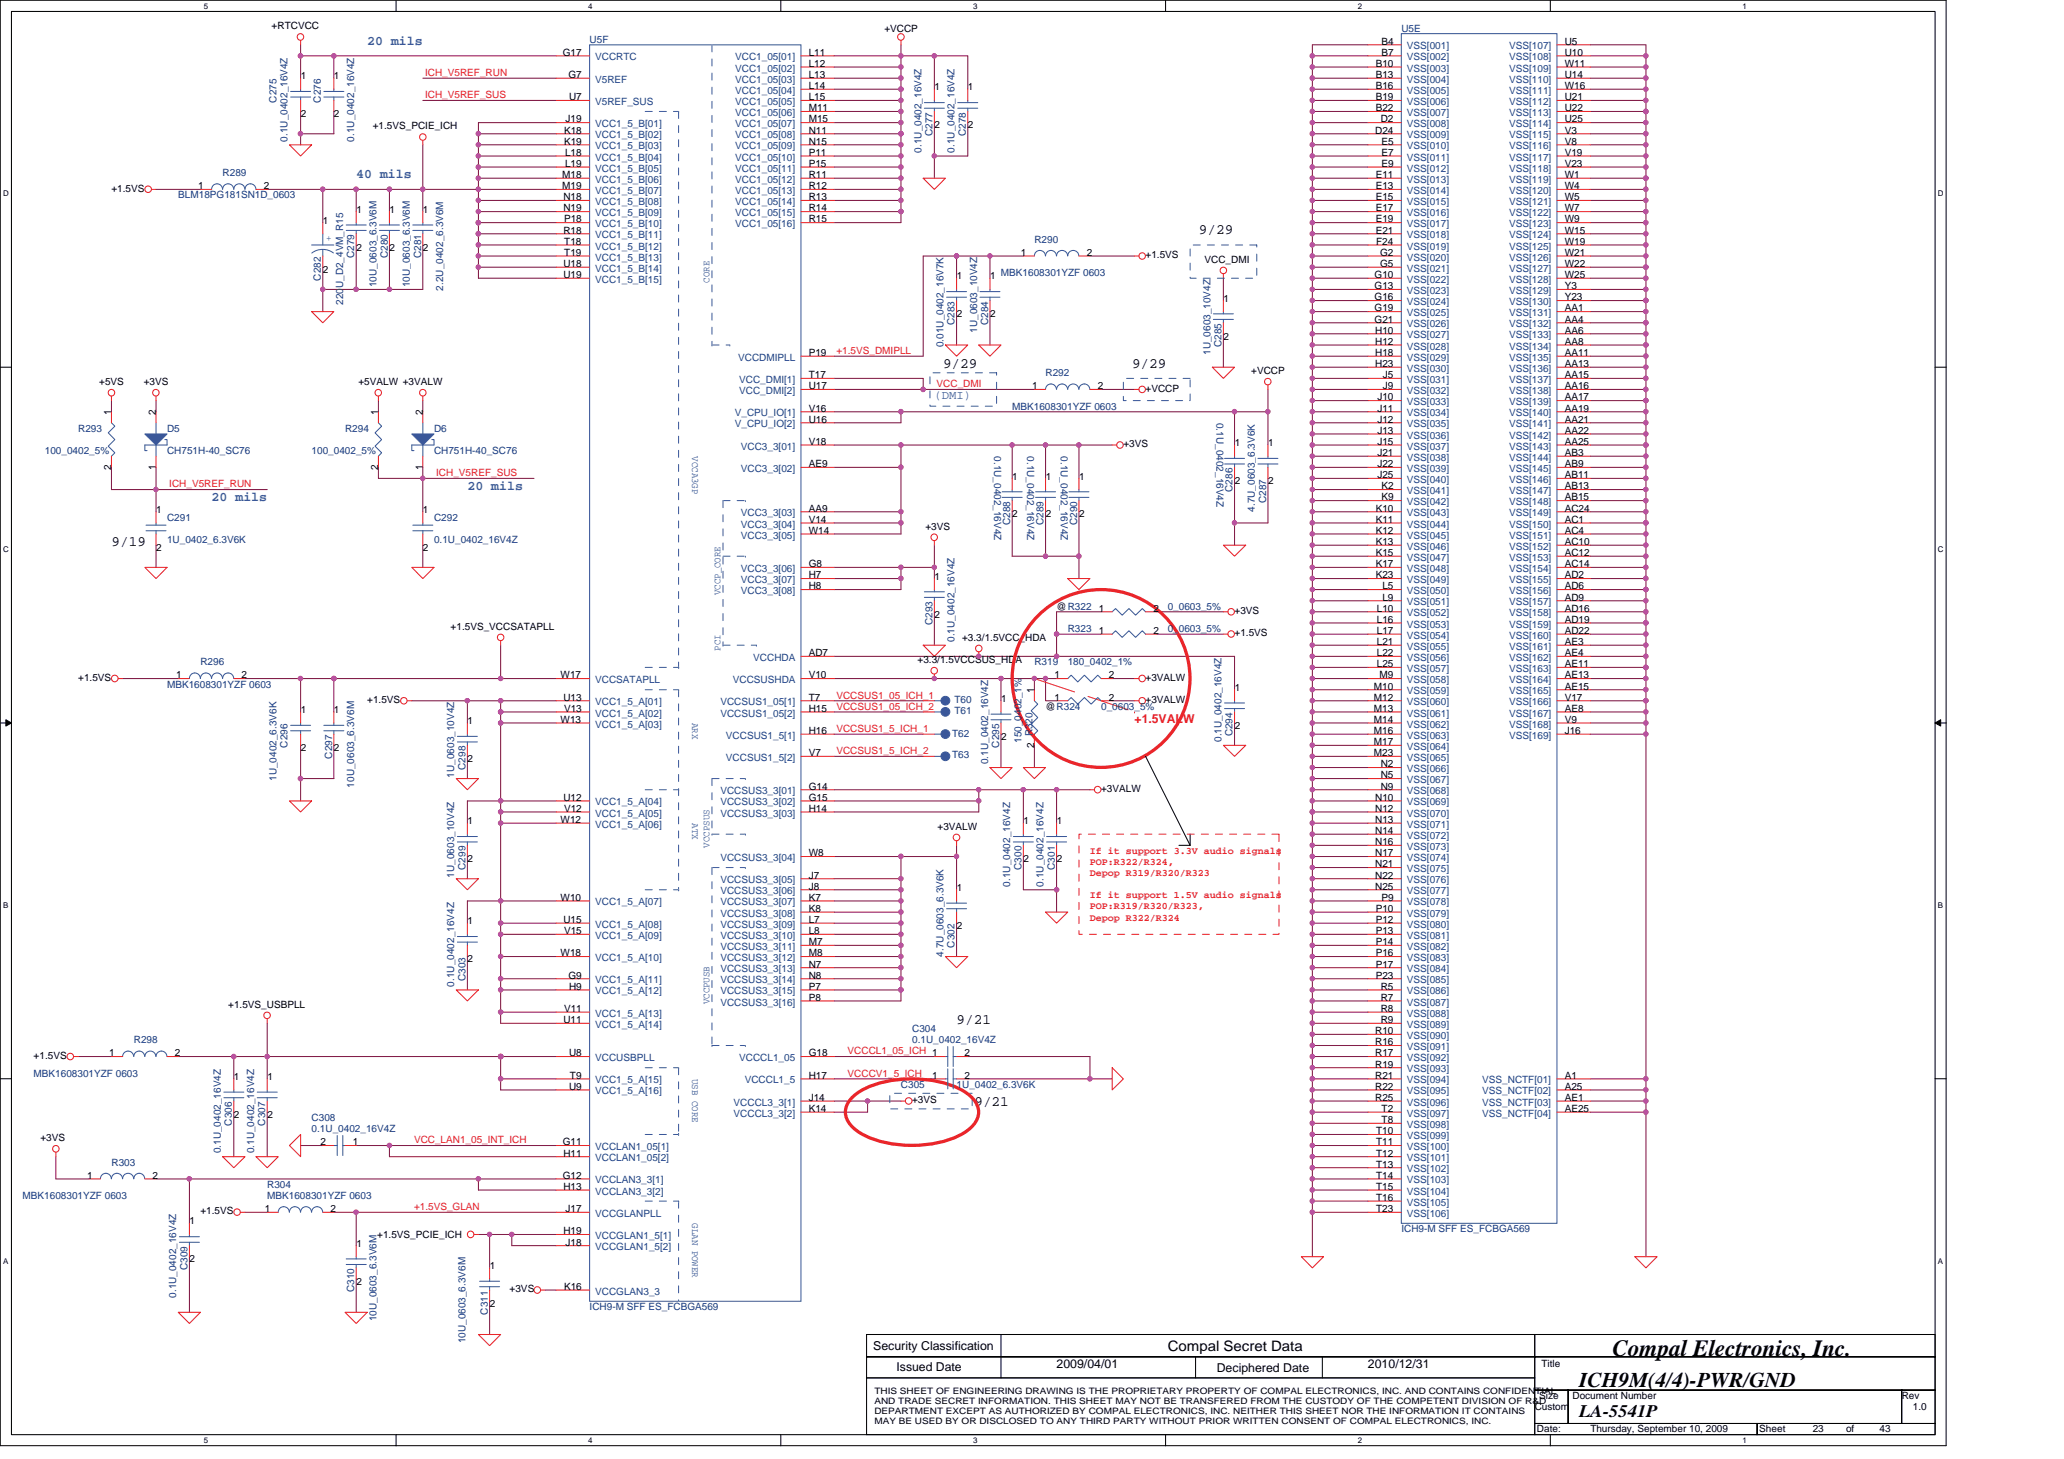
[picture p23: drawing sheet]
<svg xmlns="http://www.w3.org/2000/svg" width="297mm" height="210mm" viewBox="0 0 297 210" stroke-linecap="round" stroke-linejoin="round" font-family="sans-serif">
<defs><g id="words">
<text font-size="3.3" fill="#010202" x="232.1" y="195.1">Compal Electronics, Inc.</text>
<text font-size="3" fill="#010202" x="227.3" y="199.6">ICH9M(4/4)-PWR/GND</text>
<text font-size="2.5" fill="#010202" x="227.3" y="204">LA-5541P</text>
<g font-size="2.1" fill="#010202">
<text x="172.5" y="33.7">9/29</text>
<text x="135.7" y="52.9">9/29</text>
<text x="162.9" y="52.9">9/29</text>
<text x="16" y="78.5">9/19</text>
<text x="137.7" y="147.3">9/21</text>
<text x="140.2" y="159.2">9/21</text>
<text x="168.1" y="194.4">Compal Secret Data</text>
</g>
<g font-size="1.9" fill="#3953a4">
<text x="52.8" y="6.5">20 mils</text>
<text x="51.3" y="25.7">40 mils</text>
<text x="67.3" y="70.5">20 mils</text>
<text x="30.5" y="72.1">20 mils</text>
</g>
<text font-size="1.8" fill="#3953a4" x="134.5" y="57.4">(DMI)</text>
<text font-size="1.8" fill="#ed2024" x="163.3" y="104.1">+1.5VALW</text>
<g font-size="1.8" fill="#010202">
<text x="125.7" y="194.3">Security Classification</text>
<text x="129" y="197.3">Issued Date</text>
<text x="152.1" y="196.8">2009/04/01</text>
<text x="175.1" y="197.5">Deciphered Date</text>
<text x="196.9" y="196.8">2010/12/31</text>
</g>
<g font-size="1.4" fill="#010202">
<text x="39.1" y="4.2">+RTCVCC</text>
<text x="127.3" y="4.5">+VCCP</text>
<text x="43.3" y="11.4">1</text>
<text x="48.1" y="11.4">1</text>
<text x="81" y="8">G17</text>
<text x="81.8" y="11.2">G7</text>
<text x="116.4" y="8">L11</text>
<text x="116.4" y="9.6">L12</text>
<text x="116.4" y="11.2">L13</text>
<text x="198" y="9.6">B10</text>
<text x="198" y="11.2">B13</text>
<text x="198.8" y="6.4">B4</text>
<text x="198.8" y="8">B7</text>
<text x="225.2" y="6.4">U5</text>
<text x="225.2" y="8">U10</text>
<text x="225.2" y="9.6">W11</text>
<text x="225.2" y="11.2">U14</text>
<text x="43.3" y="16.9">2</text>
<text x="48.1" y="16.9">2</text>
<text x="81.4" y="17.6">J19</text>
<text x="81.9" y="14.4">U7</text>
<text x="116.4" y="12.8">L14</text>
<text x="116.4" y="14.4">L15</text>
<text x="116.4" y="16">M11</text>
<text x="116.4" y="17.6">M15</text>
<text x="134.5" y="13">1</text>
<text x="139.3" y="13">1</text>
<text x="198" y="12.8">B16</text>
<text x="198" y="14.4">B19</text>
<text x="198" y="16">B22</text>
<text x="198.7" y="17.6">D2</text>
<text x="225.2" y="12.8">W16</text>
<text x="225.2" y="14.4">U21</text>
<text x="225.2" y="16">U22</text>
<text x="225.2" y="17.6">U25</text>
<text x="53.7" y="18.6">+1.5VS_PCIE_ICH</text>
<text x="81.2" y="19.2">K18</text>
<text x="81.2" y="20.8">K19</text>
<text x="81.3" y="22.4">L18</text>
<text x="116.4" y="19.2">N11</text>
<text x="116.4" y="20.8">N15</text>
<text x="116.4" y="22.4">P11</text>
<text x="134.5" y="18.5">2</text>
<text x="139.3" y="18.5">2</text>
<text x="197.9" y="19.2">D24</text>
<text x="198.8" y="20.8">E5</text>
<text x="198.8" y="22.4">E7</text>
<text x="225.2" y="19.2">V3</text>
<text x="225.2" y="20.8">V8</text>
<text x="225.2" y="22.4">V19</text>
<text x="16" y="27.6">+1.5VS</text>
<text x="28.5" y="27.2">1</text>
<text x="38" y="27.2">2</text>
<text x="80.9" y="25.6">M18</text>
<text x="80.9" y="27.2">M19</text>
<text x="81.1" y="28.8">N18</text>
<text x="81.3" y="24">L19</text>
<text x="116.4" y="24">P15</text>
<text x="116.4" y="25.6">R11</text>
<text x="116.4" y="27.2">R12</text>
<text x="116.4" y="28.8">R13</text>
<text x="198" y="25.6">E11</text>
<text x="198" y="27.2">E13</text>
<text x="198" y="28.8">E15</text>
<text x="198.8" y="24">E9</text>
<text x="225.2" y="24">V23</text>
<text x="225.2" y="25.6">W1</text>
<text x="225.2" y="27.2">W4</text>
<text x="225.2" y="28.8">W5</text>
<text x="46.5" y="32.2">1</text>
<text x="51.3" y="30.6">1</text>
<text x="56.1" y="30.6">1</text>
<text x="60.9" y="30.6">1</text>
<text x="81.1" y="30.4">N19</text>
<text x="81.1" y="33.6">R18</text>
<text x="81.2" y="32">P18</text>
<text x="81.2" y="35.2">T18</text>
<text x="116.4" y="30.4">R14</text>
<text x="116.4" y="32">R15</text>
<text x="198" y="30.4">E17</text>
<text x="198" y="32">E19</text>
<text x="198" y="33.6">E21</text>
<text x="198.1" y="35.2">F24</text>
<text x="225.2" y="30.4">W7</text>
<text x="225.2" y="32">W9</text>
<text x="225.2" y="33.6">W15</text>
<text x="225.2" y="35.2">W19</text>
<text x="46.5" y="39.3">2</text>
<text x="51.3" y="36.1">2</text>
<text x="56.1" y="36.1">2</text>
<text x="60.9" y="36.1">2</text>
<text x="81.1" y="38.4">U18</text>
<text x="81.1" y="40">U19</text>
<text x="81.2" y="36.8">T19</text>
<text x="137.7" y="40.2">1</text>
<text x="142.5" y="40.2">1</text>
<text x="146.9" y="36.8">1</text>
<text x="156.4" y="36.8">2</text>
<text x="164.9" y="37.2">+1.5VS</text>
<text x="173.4" y="37.8">VCC_DMI</text>
<text x="197.8" y="40">G10</text>
<text x="197.8" y="41.6">G13</text>
<text x="198.6" y="36.8">G2</text>
<text x="198.6" y="38.4">G5</text>
<text x="225.2" y="36.8">W21</text>
<text x="225.2" y="38.4">W22</text>
<text x="225.2" y="40">W25</text>
<text x="225.2" y="41.6">Y3</text>
<text x="137.7" y="45.7">2</text>
<text x="142.5" y="45.7">2</text>
<text x="176.1" y="43.4">1</text>
<text x="197.8" y="43.2">G16</text>
<text x="197.8" y="44.8">G19</text>
<text x="197.8" y="46.4">G21</text>
<text x="225.2" y="43.2">Y23</text>
<text x="225.2" y="44.8">AA1</text>
<text x="225.2" y="46.4">AA4</text>
<text x="116.4" y="51.2">P19</text>
<text x="176.1" y="48.9">2</text>
<text x="180.1" y="53.8">+VCCP</text>
<text x="197.9" y="48">H10</text>
<text x="197.9" y="49.6">H12</text>
<text x="197.9" y="51.2">H18</text>
<text x="197.9" y="52.8">H23</text>
<text x="225.2" y="48">AA6</text>
<text x="225.2" y="49.6">AA8</text>
<text x="225.2" y="51.2">AA11</text>
<text x="225.2" y="52.8">AA13</text>
<text x="14.3" y="55.4">+5VS</text>
<text x="16" y="59.7" transform="rotate(-90 16 59.7)">1</text>
<text x="20.7" y="55.4">+3VS</text>
<text x="22.4" y="59.7" transform="rotate(-90 22.4 59.7)">2</text>
<text x="51.6" y="55.4">+5VALW +3VALW</text>
<text x="54.4" y="59.7" transform="rotate(-90 54.4 59.7)">1</text>
<text x="60.8" y="59.7" transform="rotate(-90 60.8 59.7)">2</text>
<text x="116.4" y="56">U17</text>
<text x="116.4" y="54.4">T17</text>
<text x="116.4" y="59.2">V16</text>
<text x="148.5" y="56">1</text>
<text x="158" y="56">2</text>
<text x="164.9" y="56.4">+VCCP</text>
<text x="198.2" y="57.6">J10</text>
<text x="198.2" y="59.2">J11</text>
<text x="199" y="54.4">J5</text>
<text x="199" y="56">J9</text>
<text x="225.2" y="54.4">AA15</text>
<text x="225.2" y="56">AA16</text>
<text x="225.2" y="57.6">AA17</text>
<text x="225.2" y="59.2">AA19</text>
<text x="116.4" y="60.8">U16</text>
<text x="116.4" y="64">V18</text>
<text x="161.7" y="64.4">+3VS</text>
<text x="177.7" y="64.2">1</text>
<text x="182.5" y="64.2">1</text>
<text x="198.2" y="60.8">J12</text>
<text x="198.2" y="62.4">J13</text>
<text x="198.2" y="64">J15</text>
<text x="198.2" y="65.6">J21</text>
<text x="225.2" y="60.8">AA21</text>
<text x="225.2" y="62.4">AA22</text>
<text x="225.2" y="64">AA25</text>
<text x="225.2" y="65.6">AB3</text>
<text x="16" y="67.6" transform="rotate(-90 16 67.6)">2</text>
<text x="22.4" y="67.6" transform="rotate(-90 22.4 67.6)">1</text>
<text x="54.4" y="67.6" transform="rotate(-90 54.4 67.6)">2</text>
<text x="60.8" y="67.6" transform="rotate(-90 60.8 67.6)">1</text>
<text x="116.4" y="67.2">AE9</text>
<text x="145.7" y="69">1</text>
<text x="150.5" y="69">1</text>
<text x="155.3" y="69">1</text>
<text x="177.7" y="69.7">2</text>
<text x="182.5" y="69.7">2</text>
<text x="198.2" y="67.2">J22</text>
<text x="198.2" y="68.8">J25</text>
<text x="198.8" y="70.4">K2</text>
<text x="225.2" y="67.2">AB9</text>
<text x="225.2" y="68.8">AB11</text>
<text x="225.2" y="70.4">AB13</text>
<text x="22.5" y="73.8">1</text>
<text x="60.9" y="73.8">1</text>
<text x="116.4" y="73.6">AA9</text>
<text x="116.4" y="75.2">V14</text>
<text x="116.4" y="76.8">W14</text>
<text x="133.2" y="76.2">+3VS</text>
<text x="145.7" y="74.5">2</text>
<text x="150.5" y="74.5">2</text>
<text x="155.3" y="74.5">2</text>
<text x="198" y="73.6">K10</text>
<text x="198" y="75.2">K11</text>
<text x="198" y="76.8">K12</text>
<text x="198.8" y="72">K9</text>
<text x="225.2" y="72">AB15</text>
<text x="225.2" y="73.6">AC24</text>
<text x="225.2" y="75.2">AC1</text>
<text x="225.2" y="76.8">AC4</text>
<text x="22.5" y="79.3">2</text>
<text x="60.9" y="79.3">2</text>
<text x="116.4" y="83.2">H7</text>
<text x="116.4" y="81.6">G8</text>
<text x="134.5" y="83.4">1</text>
<text x="198" y="78.4">K13</text>
<text x="198" y="80">K15</text>
<text x="198" y="81.6">K17</text>
<text x="198" y="83.2">K23</text>
<text x="225.2" y="78.4">AC10</text>
<text x="225.2" y="80">AC12</text>
<text x="225.2" y="81.6">AC14</text>
<text x="225.2" y="83.2">AD2</text>
<text x="116.4" y="84.8">H8</text>
<text x="134.5" y="88.9">2</text>
<text x="152.1" y="87.8">@R322</text>
<text x="158.1" y="88">1</text>
<text x="166" y="88">2</text>
<text x="177.7" y="88.4">+3VS</text>
<text x="198.1" y="88">L10</text>
<text x="198.1" y="89.6">L16</text>
<text x="198.9" y="84.8">L5</text>
<text x="198.9" y="86.4">L9</text>
<text x="225.2" y="84.8">AD6</text>
<text x="225.2" y="86.4">AD9</text>
<text x="225.2" y="88">AD16</text>
<text x="225.2" y="89.6">AD19</text>
<text x="64.9" y="90.6">+1.5VS_VCCSATAPLL</text>
<text x="116.4" y="94.4">AD7</text>
<text x="132.1" y="95.4">+3.3/1.5VCCSUS_HDA</text>
<text x="138.5" y="92.2">+3.3/1.5VCC_HDA</text>
<text x="158.1" y="91.2">1</text>
<text x="166" y="91.2">2</text>
<text x="177.7" y="91.6">+1.5VS</text>
<text x="198.1" y="91.2">L17</text>
<text x="198.1" y="92.8">L21</text>
<text x="198.1" y="94.4">L22</text>
<text x="225.2" y="91.2">AD22</text>
<text x="225.2" y="92.8">AE3</text>
<text x="225.2" y="94.4">AE4</text>
<text x="11.3" y="98">+1.5VS</text>
<text x="25.3" y="97.6">1</text>
<text x="34.8" y="97.6">2</text>
<text x="52.8" y="101.2">+1.5VS</text>
<text x="80.7" y="97.6">W17</text>
<text x="81.1" y="100.8">U13</text>
<text x="116.4" y="100.8">T7</text>
<text x="116.4" y="97.6">V10</text>
<text x="144.1" y="101">1</text>
<text x="148.8" y="99.7" transform="rotate(-90 148.8 99.7)">1</text>
<text x="151.7" y="97.6">1</text>
<text x="151.7" y="100.8">1</text>
<text x="159.6" y="97.6">2</text>
<text x="159.6" y="100.8">2</text>
<text x="164.9" y="98">+3VALW</text>
<text x="164.9" y="101.2">+3VALW</text>
<text x="177.7" y="99.4">1</text>
<text x="197.7" y="99.2">M10</text>
<text x="197.7" y="100.8">M12</text>
<text x="198.1" y="96">L25</text>
<text x="198.5" y="97.6">M9</text>
<text x="225.2" y="96">AE11</text>
<text x="225.2" y="97.6">AE13</text>
<text x="225.2" y="99.2">AE15</text>
<text x="225.2" y="100.8">V17</text>
<text x="43.3" y="102.6">1</text>
<text x="48.1" y="102.6">1</text>
<text x="67.3" y="104.2">1</text>
<text x="80.7" y="104">W13</text>
<text x="81.2" y="102.4">V13</text>
<text x="116.4" y="102.4">H15</text>
<text x="116.4" y="105.6">H16</text>
<text x="144.1" y="106.5">2</text>
<text x="148.8" y="107.6" transform="rotate(-90 148.8 107.6)">2 R320</text>
<text x="150.5" y="102.1">@R324</text>
<text x="177.7" y="104.9">2</text>
<text x="197.7" y="102.4">M13</text>
<text x="197.7" y="104">M14</text>
<text x="197.7" y="105.6">M16</text>
<text x="197.7" y="107.2">M17</text>
<text x="225.2" y="102.4">AE8</text>
<text x="225.2" y="104">V9</text>
<text x="225.2" y="105.6">J16</text>
<text x="43.3" y="108.1">2</text>
<text x="48.1" y="108.1">2</text>
<text x="67.3" y="109.7">2</text>
<text x="116.4" y="113.6">G14</text>
<text x="116.4" y="108.8">V7</text>
<text x="197.7" y="108.8">M23</text>
<text x="198.7" y="110.4">N2</text>
<text x="198.7" y="112">N5</text>
<text x="198.7" y="113.6">N9</text>
<text x="67.3" y="118.6">1</text>
<text x="80.7" y="118.4">W12</text>
<text x="81.1" y="115.2">U12</text>
<text x="81.2" y="116.8">V12</text>
<text x="116.4" y="115.2">G15</text>
<text x="116.4" y="116.8">H14</text>
<text x="134.9" y="119.4">+3VALW</text>
<text x="147.3" y="118.6">1</text>
<text x="152.1" y="118.6">1</text>
<text x="158.5" y="114">+3VALW</text>
<text x="197.9" y="115.2">N10</text>
<text x="197.9" y="116.8">N12</text>
<text x="197.9" y="118.4">N13</text>
<text x="67.3" y="124.1">2</text>
<text x="116.4" y="123.2">W8</text>
<text x="147.3" y="124.1">2</text>
<text x="152.1" y="124.1">2</text>
<text x="197.9" y="120">N14</text>
<text x="197.9" y="121.6">N16</text>
<text x="197.9" y="123.2">N17</text>
<text x="197.9" y="124.8">N21</text>
<text x="80.7" y="129.6">W10</text>
<text x="116.4" y="126.4">J7</text>
<text x="116.4" y="128">J8</text>
<text x="116.4" y="129.6">K7</text>
<text x="116.4" y="131.3">K8</text>
<text x="137.7" y="128.2">1</text>
<text x="197.9" y="126.4">N22</text>
<text x="197.9" y="128">N25</text>
<text x="198" y="131.3">P10</text>
<text x="198.8" y="129.6">P9</text>
<text x="67.3" y="133">1</text>
<text x="80.7" y="137.6">W18</text>
<text x="81.1" y="132.8">U15</text>
<text x="81.2" y="134.4">V15</text>
<text x="116.4" y="132.8">L7</text>
<text x="116.4" y="134.4">L8</text>
<text x="116.4" y="136">M7</text>
<text x="116.4" y="137.6">M8</text>
<text x="137.7" y="133.7">2</text>
<text x="198" y="132.8">P12</text>
<text x="198" y="134.4">P13</text>
<text x="198" y="136">P14</text>
<text x="198" y="137.6">P16</text>
<text x="67.3" y="138.5">2</text>
<text x="81.8" y="140.8">G9</text>
<text x="81.9" y="142.4">H9</text>
<text x="116.4" y="139.3">N7</text>
<text x="116.4" y="140.8">N8</text>
<text x="116.4" y="142.4">P7</text>
<text x="198" y="139.3">P17</text>
<text x="198" y="140.8">P23</text>
<text x="198.7" y="142.4">R5</text>
<text x="32.8" y="145">+1.5VS_USBPLL</text>
<text x="81.1" y="147.3">U11</text>
<text x="81.2" y="145.6">V11</text>
<text x="116.4" y="144">P8</text>
<text x="197.9" y="148.8">R10</text>
<text x="198.7" y="144">R7</text>
<text x="198.7" y="145.6">R8</text>
<text x="198.7" y="147.3">R9</text>
<text x="4.8" y="152.4">+1.5VS</text>
<text x="15.7" y="152">1</text>
<text x="25.2" y="152">2</text>
<text x="33.7" y="155.4">1</text>
<text x="38.5" y="155.4">1</text>
<text x="81.9" y="152">U8</text>
<text x="82" y="155.3">T9</text>
<text x="116.4" y="152">G18</text>
<text x="116.4" y="155.3">H17</text>
<text x="134.1" y="155.3">1</text>
<text x="138.8" y="155.3">2</text>
<text x="138.8" y="152">2</text>
<text x="197.9" y="150.4">R16</text>
<text x="197.9" y="152">R17</text>
<text x="197.9" y="153.6">R19</text>
<text x="197.9" y="155.3">R21</text>
<text x="225.2" y="155.3">A1</text>
<text x="33.7" y="160.9">2</text>
<text x="38.5" y="160.9">2</text>
<text x="81.9" y="156.8">U9</text>
<text x="116.4" y="160">K14</text>
<text x="116.4" y="158.5">J14</text>
<text x="131.3" y="158.8">+3VS</text>
<text x="197.9" y="156.8">R22</text>
<text x="197.9" y="158.5">R25</text>
<text x="198.8" y="160">T2</text>
<text x="198.8" y="161.6">T8</text>
<text x="225.2" y="156.8">A25</text>
<text x="225.2" y="158.5">AE1</text>
<text x="225.2" y="160">AE25</text>
<text x="5.8" y="164.2">+3VS</text>
<text x="46.1" y="164.8">2</text>
<text x="50.8" y="164.8">1</text>
<text x="81" y="164.8">G11</text>
<text x="81.1" y="166.5">H11</text>
<text x="198" y="163.3">T10</text>
<text x="198" y="164.8">T11</text>
<text x="198" y="166.5">T12</text>
<text x="12.5" y="169.6">1</text>
<text x="22" y="169.6">2</text>
<text x="81" y="169.6">G12</text>
<text x="81.1" y="171.3">H13</text>
<text x="198" y="168">T13</text>
<text x="198" y="169.6">T14</text>
<text x="198" y="171.3">T15</text>
<text x="198" y="172.8">T16</text>
<text x="27.3" y="176.2">1</text>
<text x="28.8" y="174.8">+1.5VS</text>
<text x="38.1" y="174.5">1</text>
<text x="47.6" y="174.5">2</text>
<text x="51.3" y="179.4">1</text>
<text x="54.3" y="178.2">+1.5VS_PCIE_ICH</text>
<text x="81.1" y="177.6">H19</text>
<text x="81.4" y="179.3">J18</text>
<text x="81.4" y="174.5">J17</text>
<text x="198" y="174.5">T23</text>
<text x="27.3" y="181.7">2</text>
<text x="51.3" y="184.9">2</text>
<text x="70.5" y="182.6">1</text>
<text x="81.2" y="185.6">K16</text>
<text x="70.5" y="188.1">2</text>
<text x="73.3" y="186">+3VS</text>
<text x="221.8" y="196.7">Title</text>
<text x="220.9" y="203">Custom</text>
<text x="221.5" y="201.4">Size</text>
<text x="226.3" y="201.4">Document Number</text>
<text x="273.7" y="201.4">Rev</text>
<text x="275.3" y="203">1.0</text>
<text x="221.2" y="206.2">Date:</text>
<text x="228.9" y="206.2">Thursday, September 10, 2009</text>
<text x="253.2" y="206.2">Sheet</text>
<text x="260.9" y="206.2">23</text>
<text x="265.7" y="206.2">of</text>
<text x="270.5" y="206.2">43</text>
</g>
<g font-size="1.4" fill="#282973">
<text x="201.7" y="4.5">U5E</text>
<text x="84.9" y="6.1">U5F</text>
<text x="39.8" y="14.8" transform="rotate(-90 39.8 14.8)">C275</text>
<text x="46.2" y="14.8" transform="rotate(-90 46.2 14.8)">C276</text>
<text x="41.4" y="20.4" transform="rotate(-90 41.4 20.4)">0.1U_0402_16V4Z</text>
<text x="51" y="20.4" transform="rotate(-90 51 20.4)">0.1U_0402_16V4Z</text>
<text x="132.6" y="22" transform="rotate(-90 132.6 22)">0.1U_0402_16V4Z</text>
<text x="134.2" y="19.6" transform="rotate(-90 134.2 19.6)">C277</text>
<text x="137.4" y="22" transform="rotate(-90 137.4 22)">0.1U_0402_16V4Z</text>
<text x="139" y="19.6" transform="rotate(-90 139 19.6)">C278</text>
<text x="25.7" y="28.6">BLM18PG181SN1D_0603</text>
<text x="32" y="25.3">R289</text>
<text x="148.9" y="34.9">R290</text>
<text x="46.2" y="40.4" transform="rotate(-90 46.2 40.4)">C282</text>
<text x="51" y="37.2" transform="rotate(-90 51 37.2)">C279</text>
<text x="54.2" y="41.3" transform="rotate(-90 54.2 41.3)">10U_0603_6.3V6M</text>
<text x="55.8" y="37.2" transform="rotate(-90 55.8 37.2)">C280</text>
<text x="59" y="41.3" transform="rotate(-90 59 41.3)">10U_0603_6.3V6M</text>
<text x="60.6" y="37.2" transform="rotate(-90 60.6 37.2)">C281</text>
<text x="63.8" y="41.8" transform="rotate(-90 63.8 41.8)">2.2U_0402_6.3V6M</text>
<text x="144.1" y="39.7">MBK1608301YZF 0603</text>
<text x="49.4" y="43.9" transform="rotate(-90 49.4 43.9)">220U_D2_4VM_R15</text>
<text x="137.4" y="46.8" transform="rotate(-90 137.4 46.8)">C283</text>
<text x="140.6" y="47.9" transform="rotate(-90 140.6 47.9)">1U_0603_10V4Z</text>
<text x="142.2" y="46.8" transform="rotate(-90 142.2 46.8)">C284</text>
<text x="135.8" y="50" transform="rotate(-90 135.8 50)">0.01U_0402_16V7K</text>
<text x="174.2" y="51.1" transform="rotate(-90 174.2 51.1)">1U_0603_10V4Z</text>
<text x="175.8" y="50" transform="rotate(-90 175.8 50)">C285</text>
<text x="145.7" y="58.9">MBK1608301YZF 0603</text>
<text x="150.5" y="54.1">R292</text>
<text x="6.5" y="65.3">100_0402_5%</text>
<text x="11.3" y="62.1">R293</text>
<text x="24" y="62.1">D5</text>
<text x="24" y="65.3">CH751H-40_SC76</text>
<text x="44.8" y="65.3">100_0402_5%</text>
<text x="49.7" y="62.1">R294</text>
<text x="62.5" y="62.1">D6</text>
<text x="62.5" y="65.3">CH751H-40_SC76</text>
<text x="143.1" y="65.7" transform="rotate(90 143.1 65.7)">0.1U_0402_16V4Z</text>
<text x="147.8" y="65.7" transform="rotate(90 147.8 65.7)">0.1U_0402_16V4Z</text>
<text x="152.7" y="65.7" transform="rotate(90 152.7 65.7)">0.1U_0402_16V4Z</text>
<text x="175.1" y="60.9" transform="rotate(90 175.1 60.9)">0.1U_0402_16V4Z</text>
<text x="177.4" y="70.8" transform="rotate(-90 177.4 70.8)">C286</text>
<text x="24" y="74.9">C291</text>
<text x="62.5" y="74.9">C292</text>
<text x="145.4" y="75.6" transform="rotate(-90 145.4 75.6)">C288</text>
<text x="150.2" y="75.6" transform="rotate(-90 150.2 75.6)">C289</text>
<text x="155" y="75.6" transform="rotate(-90 155 75.6)">C290</text>
<text x="180.6" y="73.7" transform="rotate(-90 180.6 73.7)">4.7U_0603_6.3V6K</text>
<text x="182.2" y="72.4" transform="rotate(-90 182.2 72.4)">C287</text>
<text x="24" y="78.1">1U_0402_6.3V6K</text>
<text x="62.5" y="78.1">0.1U_0402_16V4Z</text>
<text x="134.2" y="90" transform="rotate(-90 134.2 90)">C293</text>
<text x="168.1" y="87.8">0_0603_5%</text>
<text x="28.8" y="95.8">R296</text>
<text x="137.4" y="92.4" transform="rotate(-90 137.4 92.4)">0.1U_0402_16V4Z</text>
<text x="148.9" y="95.8">R319</text>
<text x="153.7" y="95.8">180_0402_1%</text>
<text x="153.7" y="90.9">R323</text>
<text x="168.1" y="90.9">0_0603_5%</text>
<text x="24" y="99">MBK1608301YZF 0603</text>
<text x="137.3" y="101.2">T60</text>
<text x="41.4" y="107.6" transform="rotate(-90 41.4 107.6)">C296</text>
<text x="137" y="106">T62</text>
<text x="137.3" y="102.8">T61</text>
<text x="143.8" y="107.6" transform="rotate(-90 143.8 107.6)">C295</text>
<text x="147" y="106.9" transform="rotate(-90 147 106.9)">150_0402_1%</text>
<text x="158.5" y="102.1">0_0603_5%</text>
<text x="175.8" y="106.8" transform="rotate(-90 175.8 106.8)">0.1U_0402_16V4Z</text>
<text x="177.4" y="106" transform="rotate(-90 177.4 106)">C294</text>
<text x="39.8" y="112.4" transform="rotate(-90 39.8 112.4)">1U_0402_6.3V6K</text>
<text x="47.8" y="109.2" transform="rotate(-90 47.8 109.2)">C297</text>
<text x="51" y="113.3" transform="rotate(-90 51 113.3)">10U_0603_6.3V6M</text>
<text x="65.4" y="111.9" transform="rotate(-90 65.4 111.9)">1U_0603_10V4Z</text>
<text x="67" y="110.8" transform="rotate(-90 67 110.8)">C298</text>
<text x="137" y="109">T63</text>
<text x="142.2" y="110" transform="rotate(-90 142.2 110)">0.1U_0402_16V4Z</text>
<text x="67" y="125.2" transform="rotate(-90 67 125.2)">C299</text>
<text x="147" y="125.2" transform="rotate(-90 147 125.2)">C300</text>
<text x="151.8" y="125.2" transform="rotate(-90 151.8 125.2)">C301</text>
<text x="65.4" y="126.3" transform="rotate(-90 65.4 126.3)">1U_0603_10V4Z</text>
<text x="145.4" y="127.6" transform="rotate(-90 145.4 127.6)">0.1U_0402_16V4Z</text>
<text x="150.2" y="127.6" transform="rotate(-90 150.2 127.6)">0.1U_0402_16V4Z</text>
<text x="135.8" y="137.7" transform="rotate(-90 135.8 137.7)">4.7U_0603_6.3V6K</text>
<text x="137.4" y="136.4" transform="rotate(-90 137.4 136.4)">C302</text>
<text x="65.4" y="142" transform="rotate(-90 65.4 142)">0.1U_0402_16V4Z</text>
<text x="67" y="141.2" transform="rotate(-90 67 141.2)">C303</text>
<text x="131.3" y="148.6">C304</text>
<text x="4.8" y="155">MBK1608301YZF 0603</text>
<text x="19.3" y="150.2">R298</text>
<text x="131.3" y="150.2">0.1U_0402_16V4Z</text>
<text x="33.4" y="162" transform="rotate(-90 33.4 162)">C306</text>
<text x="38.2" y="162" transform="rotate(-90 38.2 162)">C307</text>
<text x="44.8" y="161.3">C308</text>
<text x="129.7" y="156.6">C305</text>
<text x="137.7" y="156.6">1U_0402_6.3V6K</text>
<text x="16" y="167.8">R303</text>
<text x="31.8" y="166" transform="rotate(-90 31.8 166)">0.1U_0402_16V4Z</text>
<text x="36.6" y="166" transform="rotate(-90 36.6 166)">0.1U_0402_16V4Z</text>
<text x="44.8" y="163">0.1U_0402_16V4Z</text>
<text x="3.3" y="172.6">MBK1608301YZF 0603</text>
<text x="38.5" y="171">R304</text>
<text x="38.5" y="172.6">MBK1608301YZF 0603</text>
<text x="201.7" y="177.4">ICH9-M SFF ES_FCBGA569</text>
<text x="27" y="182.8" transform="rotate(-90 27 182.8)">C309</text>
<text x="51" y="186" transform="rotate(-90 51 186)">C310</text>
<text x="25.4" y="186.8" transform="rotate(-90 25.4 186.8)">0.1U_0402_16V4Z</text>
<text x="54.2" y="190.2" transform="rotate(-90 54.2 190.2)">10U_0603_6.3V6M</text>
<text x="70.2" y="189.2" transform="rotate(-90 70.2 189.2)">C311</text>
<text x="84.9" y="188.6">ICH9-M SFF ES_FCBGA569</text>
<text x="67" y="193.4" transform="rotate(-90 67 193.4)">10U_0603_6.3V6M</text>
</g>
<g font-size="1.4" fill="#ed2024">
<text x="61.2" y="10.9">ICH_V5REF_RUN</text>
<text x="61.2" y="14.1">ICH_V5REF_SUS</text>
<text x="120.4" y="50.9">+1.5VS_DMIPLL</text>
<text x="134.8" y="55.7">VCC_DMI</text>
<text x="24.4" y="70.1">ICH_V5REF_RUN</text>
<text x="62.8" y="68.5">ICH_V5REF_SUS</text>
<text x="120.4" y="100.5">VCCSUS1_05_ICH_1</text>
<text x="120.4" y="102.1">VCCSUS1_05_ICH_2</text>
<text x="120.4" y="105.3">VCCSUS1_5_ICH_1</text>
<text x="120.4" y="108.5">VCCSUS1_5_ICH_2</text>
<text x="156.9" y="122.9">If it support 3.3V audio signals</text>
<text x="156.9" y="124.5">POP:R322/R324,</text>
<text x="156.9" y="126.1">Depop R319/R320/R323</text>
<text x="156.9" y="129.3">If it support 1.5V audio signals</text>
<text x="156.9" y="130.9">POP:R319/R320/R323,</text>
<text x="156.9" y="132.5">Depop R322/R324</text>
<text x="122" y="155">VCCCV1_5_ICH</text>
<text x="122" y="151.7">VCCCL1_05_ICH 1</text>
<text x="59.6" y="164.5">VCC_LAN1_05_INT_ICH</text>
<text x="59.6" y="174.2">+1.5VS_GLAN</text>
</g>
<g font-size="1.4" fill="#1d437e">
<text x="85.7" y="11.9">V5REF</text>
<text x="85.7" y="8.7">VCCRTC</text>
<text x="105.8" y="8.7">VCC1_05[01]</text>
<text x="105.8" y="10.3">VCC1_05[02]</text>
<text x="105.8" y="11.9">VCC1_05[03]</text>
<text x="202.5" y="7.1">VSS[001]</text>
<text x="202.5" y="8.7">VSS[002]</text>
<text x="202.5" y="10.3">VSS[003]</text>
<text x="202.5" y="11.9">VSS[004]</text>
<text x="217.2" y="7.1">VSS[107]</text>
<text x="217.2" y="8.7">VSS[108]</text>
<text x="217.2" y="10.3">VSS[109]</text>
<text x="217.2" y="11.9">VSS[110]</text>
<text x="85.7" y="15.1">V5REF_SUS</text>
<text x="105.8" y="13.5">VCC1_05[04]</text>
<text x="105.8" y="15.1">VCC1_05[05]</text>
<text x="105.8" y="16.7">VCC1_05[06]</text>
<text x="202.5" y="13.5">VSS[005]</text>
<text x="202.5" y="15.1">VSS[006]</text>
<text x="202.5" y="16.7">VSS[007]</text>
<text x="217.2" y="13.5">VSS[111]</text>
<text x="217.2" y="15.1">VSS[112]</text>
<text x="217.2" y="16.7">VSS[113]</text>
<text x="85.7" y="18.3">VCC1_5_B[01]</text>
<text x="85.7" y="19.9">VCC1_5_B[02]</text>
<text x="85.7" y="21.5">VCC1_5_B[03]</text>
<text x="85.7" y="23.1">VCC1_5_B[04]</text>
<text x="105.8" y="18.3">VCC1_05[07]</text>
<text x="105.8" y="19.9">VCC1_05[08]</text>
<text x="105.8" y="21.5">VCC1_05[09]</text>
<text x="105.8" y="23.1">VCC1_05[10]</text>
<text x="202.5" y="18.3">VSS[008]</text>
<text x="202.5" y="19.9">VSS[009]</text>
<text x="202.5" y="21.5">VSS[010]</text>
<text x="202.5" y="23.1">VSS[011]</text>
<text x="217.2" y="18.3">VSS[114]</text>
<text x="217.2" y="19.9">VSS[115]</text>
<text x="217.2" y="21.5">VSS[116]</text>
<text x="217.2" y="23.1">VSS[117]</text>
<text x="85.7" y="24.7">VCC1_5_B[05]</text>
<text x="85.7" y="26.3">VCC1_5_B[06]</text>
<text x="85.7" y="27.9">VCC1_5_B[07]</text>
<text x="85.7" y="29.5">VCC1_5_B[08]</text>
<text x="105.8" y="24.7">VCC1_05[11]</text>
<text x="105.8" y="26.3">VCC1_05[12]</text>
<text x="105.8" y="27.9">VCC1_05[13]</text>
<text x="105.8" y="29.5">VCC1_05[14]</text>
<text x="202.5" y="24.7">VSS[012]</text>
<text x="202.5" y="26.3">VSS[013]</text>
<text x="202.5" y="27.9">VSS[014]</text>
<text x="202.5" y="29.5">VSS[015]</text>
<text x="217.2" y="24.7">VSS[118]</text>
<text x="217.2" y="26.3">VSS[119]</text>
<text x="217.2" y="27.9">VSS[120]</text>
<text x="217.2" y="29.5">VSS[121]</text>
<text x="85.7" y="31.1">VCC1_5_B[09]</text>
<text x="85.7" y="32.7">VCC1_5_B[10]</text>
<text x="85.7" y="34.3">VCC1_5_B[11]</text>
<text x="85.7" y="35.9">VCC1_5_B[12]</text>
<text x="105.8" y="31.1">VCC1_05[15]</text>
<text x="105.8" y="32.7">VCC1_05[16]</text>
<text x="202.5" y="31.1">VSS[016]</text>
<text x="202.5" y="32.7">VSS[017]</text>
<text x="202.5" y="34.3">VSS[018]</text>
<text x="202.5" y="35.9">VSS[019]</text>
<text x="217.2" y="31.1">VSS[122]</text>
<text x="217.2" y="32.7">VSS[123]</text>
<text x="217.2" y="34.3">VSS[124]</text>
<text x="217.2" y="35.9">VSS[125]</text>
<text x="85.7" y="37.5">VCC1_5_B[13]</text>
<text x="85.7" y="39.1">VCC1_5_B[14]</text>
<text x="85.7" y="40.7">VCC1_5_B[15]</text>
<text x="202.5" y="37.5">VSS[020]</text>
<text x="202.5" y="39.1">VSS[021]</text>
<text x="202.5" y="40.7">VSS[022]</text>
<text x="217.2" y="37.5">VSS[126]</text>
<text x="217.2" y="39.1">VSS[127]</text>
<text x="217.2" y="40.7">VSS[128]</text>
<text x="202.5" y="42.3">VSS[023]</text>
<text x="202.5" y="43.9">VSS[024]</text>
<text x="202.5" y="45.5">VSS[025]</text>
<text x="202.5" y="47.1">VSS[026]</text>
<text x="217.2" y="42.3">VSS[129]</text>
<text x="217.2" y="43.9">VSS[130]</text>
<text x="217.2" y="45.5">VSS[131]</text>
<text x="217.2" y="47.1">VSS[132]</text>
<text x="106.2" y="51.9">VCCDMIPLL</text>
<text x="202.5" y="48.7">VSS[027]</text>
<text x="202.5" y="50.3">VSS[028]</text>
<text x="202.5" y="51.9">VSS[029]</text>
<text x="202.5" y="53.5">VSS[030]</text>
<text x="217.2" y="48.7">VSS[133]</text>
<text x="217.2" y="50.3">VSS[134]</text>
<text x="217.2" y="51.9">VSS[135]</text>
<text x="217.2" y="53.5">VSS[136]</text>
<text x="105.7" y="59.9">V_CPU_IO[1]</text>
<text x="106.4" y="56.7">VCC_DMI[2]</text>
<text x="106.4" y="55.1">VCC_DMI[1]</text>
<text x="202.5" y="55.1">VSS[031]</text>
<text x="202.5" y="56.7">VSS[032]</text>
<text x="202.5" y="58.3">VSS[033]</text>
<text x="202.5" y="59.9">VSS[034]</text>
<text x="217.2" y="55.1">VSS[137]</text>
<text x="217.2" y="56.7">VSS[138]</text>
<text x="217.2" y="58.3">VSS[139]</text>
<text x="217.2" y="59.9">VSS[140]</text>
<text x="105.7" y="61.5">V_CPU_IO[2]</text>
<text x="106.6" y="64.7">VCC3_3[01]</text>
<text x="202.5" y="61.5">VSS[035]</text>
<text x="202.5" y="63.1">VSS[036]</text>
<text x="202.5" y="64.7">VSS[037]</text>
<text x="217.2" y="61.5">VSS[141]</text>
<text x="217.2" y="63.1">VSS[142]</text>
<text x="217.2" y="64.7">VSS[143]</text>
<text x="106.6" y="67.9">VCC3_3[02]</text>
<text x="202.5" y="66.3">VSS[038]</text>
<text x="202.5" y="67.9">VSS[039]</text>
<text x="202.5" y="69.5">VSS[040]</text>
<text x="202.5" y="71.1">VSS[041]</text>
<text x="217.2" y="66.3">VSS[144]</text>
<text x="217.2" y="67.9">VSS[145]</text>
<text x="217.2" y="69.5">VSS[146]</text>
<text x="217.2" y="71.1">VSS[147]</text>
<text x="106.6" y="74.3">VCC3_3[03]</text>
<text x="106.6" y="75.9">VCC3_3[04]</text>
<text x="106.6" y="77.5">VCC3_3[05]</text>
<text x="202.5" y="72.7">VSS[042]</text>
<text x="202.5" y="74.3">VSS[043]</text>
<text x="202.5" y="75.9">VSS[044]</text>
<text x="202.5" y="77.5">VSS[045]</text>
<text x="217.2" y="72.7">VSS[148]</text>
<text x="217.2" y="74.3">VSS[149]</text>
<text x="217.2" y="75.9">VSS[150]</text>
<text x="217.2" y="77.5">VSS[151]</text>
<text x="106.6" y="83.9">VCC3_3[07]</text>
<text x="106.6" y="82.3">VCC3_3[06]</text>
<text x="202.5" y="79.1">VSS[046]</text>
<text x="202.5" y="80.7">VSS[047]</text>
<text x="202.5" y="82.3">VSS[048]</text>
<text x="202.5" y="83.9">VSS[049]</text>
<text x="217.2" y="79.1">VSS[152]</text>
<text x="217.2" y="80.7">VSS[153]</text>
<text x="217.2" y="82.3">VSS[154]</text>
<text x="217.2" y="83.9">VSS[155]</text>
<text x="106.6" y="85.5">VCC3_3[08]</text>
<text x="202.5" y="85.5">VSS[050]</text>
<text x="202.5" y="87.1">VSS[051]</text>
<text x="202.5" y="88.7">VSS[052]</text>
<text x="217.2" y="85.5">VSS[156]</text>
<text x="217.2" y="87.1">VSS[157]</text>
<text x="217.2" y="88.7">VSS[158]</text>
<text x="108.4" y="95.1">VCCHDA</text>
<text x="202.5" y="90.3">VSS[053]</text>
<text x="202.5" y="91.9">VSS[054]</text>
<text x="202.5" y="93.5">VSS[055]</text>
<text x="202.5" y="95.1">VSS[056]</text>
<text x="217.2" y="90.3">VSS[159]</text>
<text x="217.2" y="91.9">VSS[160]</text>
<text x="217.2" y="93.5">VSS[161]</text>
<text x="217.2" y="95.1">VSS[162]</text>
<text x="85.7" y="101.5">VCC1_5_A[01]</text>
<text x="85.7" y="98.3">VCCSATAPLL</text>
<text x="103.7" y="101.5">VCCSUS1_05[1]</text>
<text x="105.5" y="98.3">VCCSUSHDA</text>
<text x="202.5" y="96.7">VSS[057]</text>
<text x="202.5" y="98.3">VSS[058]</text>
<text x="202.5" y="99.9">VSS[059]</text>
<text x="202.5" y="101.5">VSS[060]</text>
<text x="217.2" y="96.7">VSS[163]</text>
<text x="217.2" y="98.3">VSS[164]</text>
<text x="217.2" y="99.9">VSS[165]</text>
<text x="217.2" y="101.5">VSS[166]</text>
<text x="85.7" y="103.1">VCC1_5_A[02]</text>
<text x="85.7" y="104.7">VCC1_5_A[03]</text>
<text x="103.7" y="103.1">VCCSUS1_05[2]</text>
<text x="104.5" y="106.3">VCCSUS1_5[1]</text>
<text x="202.5" y="103.1">VSS[061]</text>
<text x="202.5" y="104.7">VSS[062]</text>
<text x="202.5" y="106.3">VSS[063]</text>
<text x="202.5" y="107.9">VSS[064]</text>
<text x="217.2" y="103.1">VSS[167]</text>
<text x="217.2" y="104.7">VSS[168]</text>
<text x="217.2" y="106.3">VSS[169]</text>
<text x="104.5" y="109.5">VCCSUS1_5[2]</text>
<text x="202.5" y="109.5">VSS[065]</text>
<text x="202.5" y="111.1">VSS[066]</text>
<text x="202.5" y="112.7">VSS[067]</text>
<text x="85.7" y="115.9">VCC1_5_A[04]</text>
<text x="85.7" y="117.5">VCC1_5_A[05]</text>
<text x="85.7" y="119.1">VCC1_5_A[06]</text>
<text x="103.7" y="114.3">VCCSUS3_3[01]</text>
<text x="103.7" y="115.9">VCCSUS3_3[02]</text>
<text x="103.7" y="117.5">VCCSUS3_3[03]</text>
<text x="202.5" y="114.3">VSS[068]</text>
<text x="202.5" y="115.9">VSS[069]</text>
<text x="202.5" y="117.5">VSS[070]</text>
<text x="202.5" y="119.1">VSS[071]</text>
<text x="103.7" y="123.9">VCCSUS3_3[04]</text>
<text x="202.5" y="120.7">VSS[072]</text>
<text x="202.5" y="122.3">VSS[073]</text>
<text x="202.5" y="123.9">VSS[074]</text>
<text x="202.5" y="125.5">VSS[075]</text>
<text x="85.7" y="130.3">VCC1_5_A[07]</text>
<text x="103.7" y="127.1">VCCSUS3_3[05]</text>
<text x="103.7" y="128.7">VCCSUS3_3[06]</text>
<text x="103.7" y="130.3">VCCSUS3_3[07]</text>
<text x="103.7" y="131.9">VCCSUS3_3[08]</text>
<text x="202.5" y="127.1">VSS[076]</text>
<text x="202.5" y="128.7">VSS[077]</text>
<text x="202.5" y="130.3">VSS[078]</text>
<text x="202.5" y="131.9">VSS[079]</text>
<text x="85.7" y="135.1">VCC1_5_A[09]</text>
<text x="85.7" y="133.5">VCC1_5_A[08]</text>
<text x="103.7" y="133.5">VCCSUS3_3[09]</text>
<text x="103.7" y="135.1">VCCSUS3_3[10]</text>
<text x="103.7" y="136.7">VCCSUS3_3[11]</text>
<text x="202.5" y="133.5">VSS[080]</text>
<text x="202.5" y="135.1">VSS[081]</text>
<text x="202.5" y="136.7">VSS[082]</text>
<text x="85.7" y="143.1">VCC1_5_A[12]</text>
<text x="85.7" y="138.3">VCC1_5_A[10]</text>
<text x="85.7" y="141.5">VCC1_5_A[11]</text>
<text x="103.7" y="138.3">VCCSUS3_3[12]</text>
<text x="103.7" y="139.9">VCCSUS3_3[13]</text>
<text x="103.7" y="141.5">VCCSUS3_3[14]</text>
<text x="103.7" y="143.1">VCCSUS3_3[15]</text>
<text x="202.5" y="138.3">VSS[083]</text>
<text x="202.5" y="139.9">VSS[084]</text>
<text x="202.5" y="141.5">VSS[085]</text>
<text x="202.5" y="143.1">VSS[086]</text>
<text x="85.7" y="146.3">VCC1_5_A[13]</text>
<text x="85.7" y="147.9">VCC1_5_A[14]</text>
<text x="103.7" y="144.7">VCCSUS3_3[16]</text>
<text x="202.5" y="144.7">VSS[087]</text>
<text x="202.5" y="146.3">VSS[088]</text>
<text x="202.5" y="147.9">VSS[089]</text>
<text x="202.5" y="149.5">VSS[090]</text>
<text x="85.7" y="152.7">VCCUSBPLL</text>
<text x="85.7" y="155.9">VCC1_5_A[15]</text>
<text x="106.4" y="152.7">VCCCL1_05</text>
<text x="107.2" y="155.9">VCCCL1_5</text>
<text x="202.5" y="151.1">VSS[091]</text>
<text x="202.5" y="152.7">VSS[092]</text>
<text x="202.5" y="154.3">VSS[093]</text>
<text x="202.5" y="155.9">VSS[094]</text>
<text x="213.3" y="155.9">VSS_NCTF[01]</text>
<text x="85.7" y="157.5">VCC1_5_A[16]</text>
<text x="105.6" y="160.7">VCCCL3_3[2]</text>
<text x="105.6" y="159.1">VCCCL3_3[1]</text>
<text x="202.5" y="157.5">VSS[095]</text>
<text x="202.5" y="159.1">VSS[096]</text>
<text x="202.5" y="160.7">VSS[097]</text>
<text x="213.3" y="157.5">VSS_NCTF[02]</text>
<text x="213.3" y="159.1">VSS_NCTF[03]</text>
<text x="213.3" y="160.7">VSS_NCTF[04]</text>
<text x="85.7" y="165.5">VCCLAN1_05[1]</text>
<text x="85.7" y="167.1">VCCLAN1_05[2]</text>
<text x="202.5" y="163.9">VSS[099]</text>
<text x="202.5" y="165.5">VSS[100]</text>
<text x="202.5" y="167.1">VSS[101]</text>
<text x="202.5" y="162.3">VSS[098]</text>
<text x="85.7" y="170.3">VCCLAN3_3[1]</text>
<text x="85.7" y="171.9">VCCLAN3_3[2]</text>
<text x="202.5" y="168.7">VSS[102]</text>
<text x="202.5" y="170.3">VSS[103]</text>
<text x="202.5" y="171.9">VSS[104]</text>
<text x="202.5" y="173.5">VSS[105]</text>
<text x="85.7" y="179.9">VCCGLAN1_5[2]</text>
<text x="85.7" y="178.3">VCCGLAN1_5[1]</text>
<text x="85.7" y="175.1">VCCGLANPLL</text>
<text x="202.5" y="175.1">VSS[106]</text>
<text x="85.7" y="186.3">VCCGLAN3_3</text>
</g>
<g font-size="1.4" fill="#3953a4">
<text x="46.9" y="34.6">+</text>
<text x="102.1" y="40.7" transform="rotate(-90 102.1 40.7)">CORE</text>
<text x="99.6" y="65.7" transform="rotate(90 99.6 65.7)">VCCA3GP</text>
<text x="103.7" y="85.7" transform="rotate(-90 103.7 85.7)">VCCP_CORE</text>
<text x="103.7" y="93.7" transform="rotate(-90 103.7 93.7)">PCI</text>
<text x="99.6" y="104.1" transform="rotate(90 99.6 104.1)">ARX</text>
<text x="99.6" y="118.5" transform="rotate(90 99.6 118.5)">ATX</text>
<text x="102.1" y="122" transform="rotate(-90 102.1 122)">VCCPSUS</text>
<text x="102.1" y="144.5" transform="rotate(-90 102.1 144.5)">VCCPUSB</text>
<text x="99.6" y="155.3" transform="rotate(90 99.6 155.3)">USB CORE</text>
<text x="99.6" y="176.1" transform="rotate(90 99.6 176.1)">GLAN POWER</text>
</g>
<g font-size="1.3" fill="#010202">
<text x="125.8" y="200.6">THIS SHEET OF ENGINEERING DRAWING IS THE PROPRIETARY PROPERTY OF COMPAL ELECTRONICS, INC. AND CONTAINS CONFIDENTIAL</text>
<text x="125.8" y="202">AND TRADE SECRET INFORMATION. THIS SHEET MAY NOT BE TRANSFERED FROM THE CUSTODY OF THE COMPETENT DIVISION OF R&amp;D</text>
<text x="125.8" y="203.5">DEPARTMENT EXCEPT AS AUTHORIZED BY COMPAL ELECTRONICS, INC. NEITHER THIS SHEET NOR THE INFORMATION IT CONTAINS</text>
<text x="125.8" y="205">MAY BE USED BY OR DISCLOSED TO ANY THIRD PARTY WITHOUT PRIOR WRITTEN CONSENT OF COMPAL ELECTRONICS, INC.</text>
</g>
<g font-size="1.1" fill="#010202">
<text x="29.3" y="1.2">5</text>
<text x="84.7" y="1.2">4</text>
<text x="140" y="1.2">3</text>
<text x="195.4" y="1.2">2</text>
<text x="250.8" y="1.2">1</text>
<text x=".4" y="28.3">D</text>
<text x="278.9" y="28.3">D</text>
<text x=".4" y="79.5">C</text>
<text x="278.9" y="79.5">C</text>
<text x=".4" y="130.7">B</text>
<text x="278.9" y="130.7">B</text>
<text x=".4" y="181.9">A</text>
<text x="278.9" y="181.9">A</text>
<text x="29.3" y="207.7">5</text>
<text x="84.7" y="207.7">4</text>
<text x="140" y="207.7">3</text>
<text x="195.4" y="207.7">2</text>
<text x="250.8" y="207.7">1</text>
</g>
</g></defs>
<path d="M0 0h280.1v208.1h-280.1zM1.6 1.6h276.9v204.9h-276.9z" fill="none" stroke="#010202" stroke-width=".15"/>
<g fill="#fff">
<path d="M29.3 .2h.6v1.3h-.6z"/>
<path d="M29.3 206.6h.6v1.3h-.6z"/>
</g>
<path d="M57 0v1.6M57 206.5v1.6" fill="none" stroke="#010202" stroke-width=".15"/>
<g fill="#fff">
<path d="M84.7 .2h.6v1.3h-.6z"/>
<path d="M84.7 206.6h.6v1.3h-.6z"/>
</g>
<path d="M112.4 0v1.6M112.4 206.5v1.6" fill="none" stroke="#010202" stroke-width=".15"/>
<g fill="#fff">
<path d="M140 .2h.6v1.3h-.6z"/>
<path d="M140 206.6h.6v1.3h-.6z"/>
</g>
<path d="M167.7 0v1.6M167.7 206.5v1.6" fill="none" stroke="#010202" stroke-width=".15"/>
<g fill="#fff">
<path d="M195.4 .2h.6v1.3h-.6z"/>
<path d="M195.4 206.6h.6v1.3h-.6z"/>
</g>
<path d="M223.1 0v1.6M223.1 206.5v1.6" fill="none" stroke="#010202" stroke-width=".15"/>
<g fill="#fff">
<path d="M250.8 .2h.6v1.3h-.6z"/>
<path d="M250.8 206.6h.6v1.3h-.6z"/>
<path d="M.4 27.2h.8v1.3h-.8z"/>
<path d="M278.9 27.2h.8v1.3h-.8z"/>
<path d="M.4 78.4h.8v1.3h-.8z"/>
<path d="M278.9 78.4h.8v1.3h-.8z"/>
</g>
<path d="M0 52.8h1.6M278.5 52.8h1.6" fill="none" stroke="#010202" stroke-width=".15"/>
<g fill="#fff">
<path d="M.4 129.6h.8v1.3h-.8z"/>
<path d="M278.9 129.6h.7v1.3h-.7z"/>
</g>
<path d="M0 104.1h1.6M278.5 104.1h1.6" fill="none" stroke="#010202" stroke-width=".15"/>
<path d="M.8 103.6l.8 .5-.8 .4z" fill="#010202"/>
<path d="M.8 103.6l.8 .5-.8 .4z" fill="none" stroke="#010202" stroke-width=".14"/>
<path d="M278.5 104.1l.8-.5v.9z" fill="#010202"/>
<path d="M278.5 104.1l.8-.5v.9z" fill="none" stroke="#010202" stroke-width=".14"/>
<g fill="#fff">
<path d="M.4 180.8h.8v1.3h-.8z"/>
<path d="M278.9 180.8h.7v1.3h-.7z"/>
</g>
<path d="M0 155.3h1.6M278.5 155.3h1.6" fill="none" stroke="#010202" stroke-width=".15"/>
<path d="M51.3 35.3v6.4M156.9 36.8h6.4M137.7 44.8v4.9M142.5 44.8v4.9M134.5 88v4.9M67.3 108.9v3.2M67.3 137.7v4.8M33.7 160.1v6.4M70.5 187.3v4.8" fill="none" stroke="#7f1542" stroke-width=".15"/>
<circle cx="51.2" cy="41.6" r=".31" fill="#b9529f"/>
<circle cx="51.2" cy="41.6" r=".31" fill="none" stroke="#b9529f" stroke-width=".15"/>
<path d="M22.5 27.3h6.3M16 57.7v1.6M22.5 57.7v1.6M54.5 57.7v1.6M60.9 57.7v1.6M22.5 78.5v3.2M60.9 78.5v3.2M144.1 105.7v4.8M177.7 104.1v3.2M188.9 104.1v1.6M33.7 152.1v3.2" fill="none" stroke="#7f1542" stroke-width=".15"/>
<circle cx="188.8" cy="104" r=".32" fill="#b9529f"/>
<circle cx="188.8" cy="104" r=".32" fill="none" stroke="#b9529f" stroke-width=".15"/>
<path d="M60.9 35.3v6.4M236.9 104.1v1.6" fill="none" stroke="#7f1542" stroke-width=".15"/>
<circle cx="236.9" cy="104" r=".32" fill="#b9529f"/>
<circle cx="236.9" cy="104" r=".32" fill="none" stroke="#b9529f" stroke-width=".15"/>
<path d="M43.3 19.3v1.5M188.9 68.9v1.6M137.7 121.7v1.6M137.7 132.9v4.8" fill="none" stroke="#7f1542" stroke-width=".15"/>
<circle cx="188.9" cy="68.8" r=".31" fill="#b9529f"/>
<circle cx="188.9" cy="68.8" r=".31" fill="none" stroke="#b9529f" stroke-width=".15"/>
<path d="M188.9 105.7v1.6" fill="none" stroke="#7f1542" stroke-width=".15"/>
<circle cx="188.9" cy="105.6" r=".31" fill="#b9529f"/>
<circle cx="188.9" cy="105.6" r=".31" fill="none" stroke="#b9529f" stroke-width=".15"/>
<path d="M22.5 70.5v3.2" fill="none" stroke="#7f1542" stroke-width=".15"/>
<circle cx="22.4" cy="70.4" r=".31" fill="#b9529f"/>
<circle cx="22.4" cy="70.4" r=".31" fill="none" stroke="#b9529f" stroke-width=".15"/>
<path d="M137.7 36.8h4.8" fill="none" stroke="#7f1542" stroke-width=".15"/>
<circle cx="137.7" cy="36.8" r=".31" fill="#b9529f"/>
<circle cx="137.7" cy="36.8" r=".31" fill="none" stroke="#b9529f" stroke-width=".15"/>
<path d="M72 102.5v1.6" fill="none" stroke="#7f1542" stroke-width=".15"/>
<circle cx="72.1" cy="102.5" r=".31" fill="#b9529f"/>
<circle cx="72.1" cy="102.5" r=".31" fill="none" stroke="#b9529f" stroke-width=".15"/>
<path d="M132.9 56h16" fill="none" stroke="#7f1542" stroke-width=".15"/>
<circle cx="132.8" cy="56" r=".32" fill="#b9529f"/>
<circle cx="132.8" cy="56" r=".32" fill="none" stroke="#b9529f" stroke-width=".15"/>
<path d="M129.7 131.3v1.6" fill="none" stroke="#7f1542" stroke-width=".15"/>
<circle cx="129.6" cy="131.2" r=".32" fill="#b9529f"/>
<circle cx="129.6" cy="131.2" r=".32" fill="none" stroke="#b9529f" stroke-width=".15"/>
<path d="M72 115.3v1.6" fill="none" stroke="#7f1542" stroke-width=".15"/>
<circle cx="72" cy="115.2" r=".32" fill="#b9529f"/>
<circle cx="72" cy="115.2" r=".32" fill="none" stroke="#b9529f" stroke-width=".15"/>
<path d="M43.3 8v3.3M72 104.1v11.2" fill="none" stroke="#7f1542" stroke-width=".15"/>
<circle cx="72" cy="104" r=".32" fill="#b9529f"/>
<circle cx="72" cy="104" r=".32" fill="none" stroke="#b9529f" stroke-width=".15"/>
<path d="M124.9 158.5v1.6" fill="none" stroke="#7f1542" stroke-width=".15"/>
<circle cx="124.8" cy="158.5" r=".31" fill="#b9529f"/>
<circle cx="124.8" cy="158.5" r=".31" fill="none" stroke="#b9529f" stroke-width=".15"/>
<path d="M68.9 28.8v1.7M137.7 36.8v3.2M60.9 68.9h16" fill="none" stroke="#7f1542" stroke-width=".15"/>
<circle cx="137.7" cy="36.8" r=".31" fill="#b9529f"/>
<circle cx="137.7" cy="36.8" r=".31" fill="none" stroke="#b9529f" stroke-width=".15"/>
<path d="M38.5 27.3h8M68.9 36.8v1.7" fill="none" stroke="#7f1542" stroke-width=".15"/>
<circle cx="68.8" cy="38.4" r=".31" fill="#b9529f"/>
<circle cx="68.8" cy="38.4" r=".31" fill="none" stroke="#b9529f" stroke-width=".15"/>
<path d="M51.3 27.3v3.2M142.5 36.8h4.8" fill="none" stroke="#7f1542" stroke-width=".15"/>
<circle cx="142.5" cy="36.8" r=".31" fill="#b9529f"/>
<circle cx="142.5" cy="36.8" r=".31" fill="none" stroke="#b9529f" stroke-width=".15"/>
<path d="M140.9 113.7h6.4" fill="none" stroke="#7f1542" stroke-width=".15"/>
<circle cx="140.8" cy="113.6" r=".31" fill="#b9529f"/>
<circle cx="140.8" cy="113.6" r=".31" fill="none" stroke="#b9529f" stroke-width=".15"/>
<path d="M68.9 33.7v1.6M16 67.3v3.2M54.5 67.3v1.6M72 129.7v3.2" fill="none" stroke="#7f1542" stroke-width=".15"/>
<circle cx="68.8" cy="33.6" r=".31" fill="#b9529f"/>
<circle cx="68.8" cy="33.6" r=".31" fill="none" stroke="#b9529f" stroke-width=".15"/>
<path d="M73.7 177.7v1.6" fill="none" stroke="#7f1542" stroke-width=".15"/>
<circle cx="73.6" cy="177.7" r=".31" fill="#b9529f"/>
<circle cx="73.6" cy="177.7" r=".31" fill="none" stroke="#b9529f" stroke-width=".15"/>
<path d="M129.7 59.3h48M176.1 40v3.3M176.1 48v4.8M129.7 64h16M17.6 97.7h8.1M48 107.3v4.8" fill="none" stroke="#7f1542" stroke-width=".15"/>
<circle cx="145.6" cy="64" r=".32" fill="#b9529f"/>
<circle cx="145.6" cy="64" r=".32" fill="none" stroke="#b9529f" stroke-width=".15"/>
<circle cx="129.6" cy="64" r=".32" fill="#b9529f"/>
<circle cx="129.6" cy="64" r=".32" fill="none" stroke="#b9529f" stroke-width=".15"/>
<g fill="none" stroke="#7f1542" stroke-width=".15">
<path d="M158.5 56h4.8M35.3 97.7h8M188.9 115.3v1.6M67.3 123.3v3.2M11.3 152.1h4.7M38.5 152.1v3.2M27.3 169.7v6.4M35.3 174.5h3.2M38.5 160.1v6.4M43.3 164.9h3.2M56 164.9v1.6M27.3 180.9v8"/>
<path d="M51.3 184.1v4.8"/>
</g>
<circle cx="188.9" cy="116.8" r=".31" fill="#b9529f"/>
<circle cx="188.9" cy="116.8" r=".31" fill="none" stroke="#b9529f" stroke-width=".15"/>
<circle cx="188.8" cy="115.2" r=".32" fill="#b9529f"/>
<circle cx="188.8" cy="115.2" r=".32" fill="none" stroke="#b9529f" stroke-width=".15"/>
<path d="M134.5 78.5v3.2M129.7 81.7v1.6" fill="none" stroke="#7f1542" stroke-width=".15"/>
<circle cx="129.7" cy="81.6" r=".31" fill="#b9529f"/>
<circle cx="129.7" cy="81.6" r=".31" fill="none" stroke="#b9529f" stroke-width=".15"/>
<path d="M145.7 73.7v6.3M155.3 64v4.9" fill="none" stroke="#7f1542" stroke-width=".15"/>
<circle cx="155.3" cy="64" r=".32" fill="#b9529f"/>
<circle cx="155.3" cy="64" r=".32" fill="none" stroke="#b9529f" stroke-width=".15"/>
<path d="M188.9 73.7v1.6" fill="none" stroke="#7f1542" stroke-width=".15"/>
<circle cx="188.9" cy="73.6" r=".31" fill="#b9529f"/>
<circle cx="188.9" cy="73.6" r=".31" fill="none" stroke="#b9529f" stroke-width=".15"/>
<path d="M236.9 97.7v1.6" fill="none" stroke="#7f1542" stroke-width=".15"/>
<circle cx="236.9" cy="97.6" r=".31" fill="#b9529f"/>
<circle cx="236.9" cy="97.6" r=".31" fill="none" stroke="#b9529f" stroke-width=".15"/>
<path d="M188.9 84.9v1.6" fill="none" stroke="#7f1542" stroke-width=".15"/>
<circle cx="188.9" cy="84.8" r=".31" fill="#b9529f"/>
<circle cx="188.9" cy="84.8" r=".31" fill="none" stroke="#b9529f" stroke-width=".15"/>
<path d="M129.7 67.3v6.4M177.7 94.5v4.8" fill="none" stroke="#7f1542" stroke-width=".15"/>
<circle cx="129.6" cy="67.2" r=".32" fill="#b9529f"/>
<circle cx="129.6" cy="67.2" r=".32" fill="none" stroke="#b9529f" stroke-width=".15"/>
<path d="M188.9 16v1.6M145.7 64h4.8" fill="none" stroke="#7f1542" stroke-width=".15"/>
<circle cx="188.8" cy="16" r=".32" fill="#b9529f"/>
<circle cx="188.8" cy="16" r=".32" fill="none" stroke="#b9529f" stroke-width=".15"/>
<path d="M43.3 107.3v4.8M59.3 100.9h8M72 118.5h8M120.1 115.3h20.8M72 134.5h8M120.1 134.5h9.6M120.1 139.3h9.6M120.1 142.5h9.6M139.3 152.1h17.6v3.2h-17.6M8 169.7h4.8" fill="none" stroke="#7f1542" stroke-width=".15"/>
<circle cx="140.8" cy="115.2" r=".32" fill="#b9529f"/>
<circle cx="140.8" cy="115.2" r=".32" fill="none" stroke="#b9529f" stroke-width=".15"/>
<path d="M68.9 19.3h11.1" fill="none" stroke="#7f1542" stroke-width=".15"/>
<circle cx="68.8" cy="19.2" r=".32" fill="#b9529f"/>
<circle cx="68.8" cy="19.2" r=".32" fill="none" stroke="#b9529f" stroke-width=".15"/>
<path d="M228.9 56h8" fill="none" stroke="#7f1542" stroke-width=".15"/>
<circle cx="236.9" cy="56" r=".32" fill="#b9529f"/>
<circle cx="236.9" cy="56" r=".32" fill="none" stroke="#b9529f" stroke-width=".15"/>
<path d="M188.9 160.1h8" fill="none" stroke="#7f1542" stroke-width=".15"/>
<circle cx="188.8" cy="160.1" r=".32" fill="#b9529f"/>
<circle cx="188.8" cy="160.1" r=".32" fill="none" stroke="#b9529f" stroke-width=".15"/>
<path d="M56 27.3h4.9" fill="none" stroke="#7f1542" stroke-width=".15"/>
<circle cx="56" cy="27.2" r=".32" fill="#b9529f"/>
<circle cx="56" cy="27.2" r=".32" fill="none" stroke="#b9529f" stroke-width=".15"/>
<path d="M129.7 142.5v1.6" fill="none" stroke="#7f1542" stroke-width=".15"/>
<circle cx="129.7" cy="142.5" r=".31" fill="#b9529f"/>
<circle cx="129.7" cy="142.5" r=".31" fill="none" stroke="#b9529f" stroke-width=".15"/>
<path d="M129.7 137.7v1.6" fill="none" stroke="#7f1542" stroke-width=".15"/>
<circle cx="129.7" cy="137.7" r=".31" fill="#b9529f"/>
<circle cx="129.7" cy="137.7" r=".31" fill="none" stroke="#b9529f" stroke-width=".15"/>
<path d="M188.9 20.8v1.7" fill="none" stroke="#7f1542" stroke-width=".15"/>
<circle cx="188.9" cy="20.8" r=".31" fill="#b9529f"/>
<circle cx="188.9" cy="20.8" r=".31" fill="none" stroke="#b9529f" stroke-width=".15"/>
<path d="M236.9 28.8v1.7" fill="none" stroke="#7f1542" stroke-width=".15"/>
<circle cx="236.9" cy="28.8" r=".31" fill="#b9529f"/>
<circle cx="236.9" cy="28.8" r=".31" fill="none" stroke="#b9529f" stroke-width=".15"/>
<path d="M51.3 27.3h4.7" fill="none" stroke="#7f1542" stroke-width=".15"/>
<circle cx="51.2" cy="27.2" r=".32" fill="#b9529f"/>
<circle cx="51.2" cy="27.2" r=".32" fill="none" stroke="#b9529f" stroke-width=".15"/>
<path d="M139.3 8v4.8M188.9 9.6h8M120.1 75.3h9.6M177.7 75.3v3.2M236.9 73.7v1.6M129.7 136.1v1.6M73.7 177.7h6.3" fill="none" stroke="#7f1542" stroke-width=".15"/>
<circle cx="129.6" cy="75.2" r=".32" fill="#b9529f"/>
<circle cx="129.6" cy="75.2" r=".32" fill="none" stroke="#b9529f" stroke-width=".15"/>
<path d="M68.9 30.5h11.1M68.9 28.8h11.1M68.9 40h11.1M72 147.3h8" fill="none" stroke="#7f1542" stroke-width=".15"/>
<circle cx="68.8" cy="28.8" r=".31" fill="#b9529f"/>
<circle cx="68.8" cy="28.8" r=".31" fill="none" stroke="#b9529f" stroke-width=".15"/>
<path d="M68.9 22.5h11.1" fill="none" stroke="#7f1542" stroke-width=".15"/>
<circle cx="68.8" cy="22.4" r=".31" fill="#b9529f"/>
<circle cx="68.8" cy="22.4" r=".31" fill="none" stroke="#b9529f" stroke-width=".15"/>
<path d="M228.9 24h8" fill="none" stroke="#7f1542" stroke-width=".15"/>
<circle cx="236.9" cy="24" r=".32" fill="#b9529f"/>
<circle cx="236.9" cy="24" r=".32" fill="none" stroke="#b9529f" stroke-width=".15"/>
<path d="M188.9 132.9v1.6M188.9 150.5h8" fill="none" stroke="#7f1542" stroke-width=".15"/>
<circle cx="188.9" cy="132.8" r=".31" fill="#b9529f"/>
<circle cx="188.9" cy="132.8" r=".31" fill="none" stroke="#b9529f" stroke-width=".15"/>
<path d="M236.9 51.3v1.5" fill="none" stroke="#7f1542" stroke-width=".15"/>
<circle cx="236.9" cy="51.2" r=".32" fill="#b9529f"/>
<circle cx="236.9" cy="51.2" r=".32" fill="none" stroke="#b9529f" stroke-width=".15"/>
<path d="M68.9 17.6v1.7M147.3 113.7h4.8" fill="none" stroke="#7f1542" stroke-width=".15"/>
<circle cx="147.3" cy="113.6" r=".31" fill="#b9529f"/>
<circle cx="147.3" cy="113.6" r=".31" fill="none" stroke="#b9529f" stroke-width=".15"/>
<path d="M60.9 14.5h19.1M68.9 33.7h11.1M68.9 32h11.1M228.9 25.7h8" fill="none" stroke="#7f1542" stroke-width=".15"/>
<circle cx="236.9" cy="25.6" r=".31" fill="#b9529f"/>
<circle cx="236.9" cy="25.6" r=".31" fill="none" stroke="#b9529f" stroke-width=".15"/>
<path d="M236.9 32v1.7M188.9 88v1.7M67.3 115.3h4.7M38.5 147.3v4.8M188.9 155.3h8" fill="none" stroke="#7f1542" stroke-width=".15"/>
<circle cx="188.8" cy="88" r=".32" fill="#b9529f"/>
<circle cx="188.8" cy="88" r=".32" fill="none" stroke="#b9529f" stroke-width=".15"/>
<path d="M129.7 129.7v1.6" fill="none" stroke="#7f1542" stroke-width=".15"/>
<circle cx="129.7" cy="129.7" r=".31" fill="#b9529f"/>
<circle cx="129.7" cy="129.7" r=".31" fill="none" stroke="#b9529f" stroke-width=".15"/>
<path d="M129.7 132.9v1.6" fill="none" stroke="#7f1542" stroke-width=".15"/>
<circle cx="129.7" cy="134.5" r=".31" fill="#b9529f"/>
<circle cx="129.7" cy="134.5" r=".31" fill="none" stroke="#b9529f" stroke-width=".15"/>
<path d="M72 129.7h8" fill="none" stroke="#7f1542" stroke-width=".15"/>
<circle cx="72.1" cy="129.7" r=".31" fill="#b9529f"/>
<circle cx="72.1" cy="129.7" r=".31" fill="none" stroke="#b9529f" stroke-width=".15"/>
<path d="M120.1 54.5h12.8M120.1 136.1h9.6" fill="none" stroke="#7f1542" stroke-width=".15"/>
<circle cx="129.6" cy="136.1" r=".32" fill="#b9529f"/>
<circle cx="129.6" cy="136.1" r=".32" fill="none" stroke="#b9529f" stroke-width=".15"/>
<path d="M120.1 128.1h9.6M68.9 171.3h11.1M68.9 169.7h11.1" fill="none" stroke="#7f1542" stroke-width=".15"/>
<circle cx="68.8" cy="169.7" r=".31" fill="#b9529f"/>
<circle cx="68.8" cy="169.7" r=".31" fill="none" stroke="#b9529f" stroke-width=".15"/>
<path d="M68.9 24h11.1" fill="none" stroke="#7f1542" stroke-width=".15"/>
<circle cx="68.8" cy="24" r=".32" fill="#b9529f"/>
<circle cx="68.8" cy="24" r=".32" fill="none" stroke="#b9529f" stroke-width=".15"/>
<path d="M188.9 6.5h8M129.7 126.5v1.6" fill="none" stroke="#7f1542" stroke-width=".15"/>
<circle cx="129.7" cy="126.5" r=".31" fill="#b9529f"/>
<circle cx="129.7" cy="126.5" r=".31" fill="none" stroke="#b9529f" stroke-width=".15"/>
<path d="M188.9 35.3v1.5M67.3 129.7h4.7" fill="none" stroke="#7f1542" stroke-width=".15"/>
<circle cx="188.8" cy="35.2" r=".32" fill="#b9529f"/>
<circle cx="188.8" cy="35.2" r=".32" fill="none" stroke="#b9529f" stroke-width=".15"/>
<path d="M236.9 9.6v1.7M60.9 27.3v3.2M68.9 30.5v1.5M132.9 54.5v1.5M129.7 64v3.3M145.7 64v4.9M120.1 113.7h20.8M120.1 102.5h12.8M51.3 174.5h28.7M56 166.5h24M73.7 179.3h6.3" fill="none" stroke="#7f1542" stroke-width=".15"/>
<circle cx="68.8" cy="32" r=".32" fill="#b9529f"/>
<circle cx="68.8" cy="32" r=".32" fill="none" stroke="#b9529f" stroke-width=".15"/>
<circle cx="68.8" cy="30.4" r=".31" fill="#b9529f"/>
<circle cx="68.8" cy="30.4" r=".31" fill="none" stroke="#b9529f" stroke-width=".15"/>
<path d="M188.9 52.8v1.7" fill="none" stroke="#7f1542" stroke-width=".15"/>
<circle cx="188.9" cy="52.8" r=".31" fill="#b9529f"/>
<circle cx="188.9" cy="52.8" r=".31" fill="none" stroke="#b9529f" stroke-width=".15"/>
<path d="M72 118.5v11.2M70.5 177.7h3.2" fill="none" stroke="#7f1542" stroke-width=".15"/>
<circle cx="72.1" cy="118.5" r=".31" fill="#b9529f"/>
<circle cx="72.1" cy="118.5" r=".31" fill="none" stroke="#b9529f" stroke-width=".15"/>
<path d="M129.7 139.3v1.6" fill="none" stroke="#7f1542" stroke-width=".15"/>
<circle cx="129.6" cy="139.2" r=".32" fill="#b9529f"/>
<circle cx="129.6" cy="139.2" r=".32" fill="none" stroke="#b9529f" stroke-width=".15"/>
<path d="M152.1 94.5h25.6M120.1 123.3h9.6M120.1 126.5h9.6M129.7 134.5v1.6M120.1 158.5h4.8" fill="none" stroke="#7f1542" stroke-width=".15"/>
<circle cx="152.1" cy="94.4" r=".31" fill="#b9529f"/>
<circle cx="152.1" cy="94.4" r=".31" fill="none" stroke="#b9529f" stroke-width=".15"/>
<path d="M72 97.7h8" fill="none" stroke="#7f1542" stroke-width=".15"/>
<circle cx="72.1" cy="97.6" r=".31" fill="#b9529f"/>
<circle cx="72.1" cy="97.6" r=".31" fill="none" stroke="#b9529f" stroke-width=".15"/>
<path d="M68.9 27.3h11.1M120.1 51.3h12.8" fill="none" stroke="#7f1542" stroke-width=".15"/>
<circle cx="68.8" cy="27.2" r=".32" fill="#b9529f"/>
<circle cx="68.8" cy="27.2" r=".32" fill="none" stroke="#b9529f" stroke-width=".15"/>
<path d="M68.9 25.7h11.1" fill="none" stroke="#7f1542" stroke-width=".15"/>
<circle cx="68.8" cy="25.6" r=".31" fill="#b9529f"/>
<circle cx="68.8" cy="25.6" r=".31" fill="none" stroke="#b9529f" stroke-width=".15"/>
<path d="M228.9 27.3h8M188.9 169.7h8" fill="none" stroke="#7f1542" stroke-width=".15"/>
<circle cx="188.9" cy="169.7" r=".31" fill="#b9529f"/>
<circle cx="188.9" cy="169.7" r=".31" fill="none" stroke="#b9529f" stroke-width=".15"/>
<path d="M134.5 81.7v1.6" fill="none" stroke="#7f1542" stroke-width=".15"/>
<circle cx="134.5" cy="81.6" r=".31" fill="#b9529f"/>
<circle cx="134.5" cy="81.6" r=".31" fill="none" stroke="#b9529f" stroke-width=".15"/>
<path d="M68.9 24v1.7M188.9 91.3v1.6M67.3 129.7v3.2M22.5 169.7h4.8" fill="none" stroke="#7f1542" stroke-width=".15"/>
<circle cx="188.8" cy="91.2" r=".32" fill="#b9529f"/>
<circle cx="188.8" cy="91.2" r=".32" fill="none" stroke="#b9529f" stroke-width=".15"/>
<path d="M22.5 70.5h16M134.5 97.7h9.6M72 137.7h8M120.1 160.1h4.8" fill="none" stroke="#7f1542" stroke-width=".15"/>
<circle cx="134.5" cy="97.6" r=".31" fill="#b9529f"/>
<circle cx="134.5" cy="97.6" r=".31" fill="none" stroke="#b9529f" stroke-width=".15"/>
<path d="M68.9 35.3h11.1M228.9 22.5h8M228.9 104.1h8" fill="none" stroke="#7f1542" stroke-width=".15"/>
<circle cx="236.9" cy="22.4" r=".31" fill="#b9529f"/>
<circle cx="236.9" cy="22.4" r=".31" fill="none" stroke="#b9529f" stroke-width=".15"/>
<path d="M228.9 6.5h8M68.9 25.7v1.6M188.9 46.5h8M155.3 64h4.8M188.9 72h8M188.9 96.1h8M72 100.9v1.6" fill="none" stroke="#7f1542" stroke-width=".15"/>
<circle cx="72.1" cy="100.8" r=".31" fill="#b9529f"/>
<circle cx="72.1" cy="100.8" r=".31" fill="none" stroke="#b9529f" stroke-width=".15"/>
<path d="M46.5 27.3v4.7M188.9 57.7v1.6M129.7 81.7h4.8M68.9 169.7v1.6M68.9 177.7h1.6" fill="none" stroke="#7f1542" stroke-width=".15"/>
<circle cx="188.9" cy="57.6" r=".31" fill="#b9529f"/>
<circle cx="188.9" cy="57.6" r=".31" fill="none" stroke="#b9529f" stroke-width=".15"/>
<path d="M68.9 32v1.7M150.5 64v4.9M152.1 113.7h4.8" fill="none" stroke="#7f1542" stroke-width=".15"/>
<circle cx="68.8" cy="33.6" r=".31" fill="#b9529f"/>
<circle cx="68.8" cy="33.6" r=".31" fill="none" stroke="#b9529f" stroke-width=".15"/>
<circle cx="68.8" cy="32" r=".32" fill="#b9529f"/>
<circle cx="68.8" cy="32" r=".32" fill="none" stroke="#b9529f" stroke-width=".15"/>
<path d="M72 145.7v1.6" fill="none" stroke="#7f1542" stroke-width=".15"/>
<circle cx="72.1" cy="145.7" r=".31" fill="#b9529f"/>
<circle cx="72.1" cy="145.7" r=".31" fill="none" stroke="#b9529f" stroke-width=".15"/>
<path d="M129.7 14.5v1.5M129.7 73.7v1.6" fill="none" stroke="#7f1542" stroke-width=".15"/>
<circle cx="129.7" cy="14.4" r=".31" fill="#b9529f"/>
<circle cx="129.7" cy="14.4" r=".31" fill="none" stroke="#b9529f" stroke-width=".15"/>
<path d="M72 132.9v1.6" fill="none" stroke="#7f1542" stroke-width=".15"/>
<circle cx="72.1" cy="132.8" r=".31" fill="#b9529f"/>
<circle cx="72.1" cy="132.8" r=".31" fill="none" stroke="#b9529f" stroke-width=".15"/>
<path d="M188.9 147.3v1.6" fill="none" stroke="#7f1542" stroke-width=".15"/>
<circle cx="188.8" cy="147.3" r=".32" fill="#b9529f"/>
<circle cx="188.8" cy="147.3" r=".32" fill="none" stroke="#b9529f" stroke-width=".15"/>
<path d="M72 102.5h8M72 140.9h8M120.1 144.1h9.6" fill="none" stroke="#7f1542" stroke-width=".15"/>
<circle cx="72.1" cy="102.5" r=".31" fill="#b9529f"/>
<circle cx="72.1" cy="102.5" r=".31" fill="none" stroke="#b9529f" stroke-width=".15"/>
<path d="M68.9 17.6h11.1M228.9 17.6h8M144.1 97.7v3.2M72 100.9h-4.7v3.2M188.9 104.1h8M188.9 158.5h8" fill="none" stroke="#7f1542" stroke-width=".15"/>
<circle cx="67.2" cy="100.8" r=".31" fill="#b9529f"/>
<circle cx="67.2" cy="100.8" r=".31" fill="none" stroke="#b9529f" stroke-width=".15"/>
<path d="M236.9 41.7v1.6" fill="none" stroke="#7f1542" stroke-width=".15"/>
<circle cx="236.9" cy="41.6" r=".31" fill="#b9529f"/>
<circle cx="236.9" cy="41.6" r=".31" fill="none" stroke="#b9529f" stroke-width=".15"/>
<path d="M188.9 152.1v1.6" fill="none" stroke="#7f1542" stroke-width=".15"/>
<circle cx="188.8" cy="152.1" r=".32" fill="#b9529f"/>
<circle cx="188.8" cy="152.1" r=".32" fill="none" stroke="#b9529f" stroke-width=".15"/>
<path d="M33.7 152.1h4.8" fill="none" stroke="#7f1542" stroke-width=".15"/>
<circle cx="33.6" cy="152.1" r=".32" fill="#b9529f"/>
<circle cx="33.6" cy="152.1" r=".32" fill="none" stroke="#b9529f" stroke-width=".15"/>
<path d="M68.9 38.5v1.5M48 97.7h-4.7v4.8M137.7 123.3v4.8" fill="none" stroke="#7f1542" stroke-width=".15"/>
<circle cx="48" cy="97.6" r=".31" fill="#b9529f"/>
<circle cx="48" cy="97.6" r=".31" fill="none" stroke="#b9529f" stroke-width=".15"/>
<circle cx="43.2" cy="97.6" r=".31" fill="#b9529f"/>
<circle cx="43.2" cy="97.6" r=".31" fill="none" stroke="#b9529f" stroke-width=".15"/>
<path d="M188.9 139.3v1.6" fill="none" stroke="#7f1542" stroke-width=".15"/>
<circle cx="188.8" cy="139.2" r=".32" fill="#b9529f"/>
<circle cx="188.8" cy="139.2" r=".32" fill="none" stroke="#b9529f" stroke-width=".15"/>
<path d="M48 8h32M120.1 108.9h12.8M78.5 185.7h1.5" fill="none" stroke="#7f1542" stroke-width=".15"/>
<circle cx="48" cy="8" r=".32" fill="#b9529f"/>
<circle cx="48" cy="8" r=".32" fill="none" stroke="#b9529f" stroke-width=".15"/>
<path d="M228.9 8h8M72 104.1h8" fill="none" stroke="#7f1542" stroke-width=".15"/>
<circle cx="236.9" cy="8" r=".32" fill="#b9529f"/>
<circle cx="236.9" cy="8" r=".32" fill="none" stroke="#b9529f" stroke-width=".15"/>
<path d="M188.9 166.5h8" fill="none" stroke="#7f1542" stroke-width=".15"/>
<circle cx="188.9" cy="166.5" r=".31" fill="#b9529f"/>
<circle cx="188.9" cy="166.5" r=".31" fill="none" stroke="#b9529f" stroke-width=".15"/>
<path d="M188.9 78.5v1.5M72 92.9v4.8" fill="none" stroke="#7f1542" stroke-width=".15"/>
<circle cx="188.9" cy="78.4" r=".31" fill="#b9529f"/>
<circle cx="188.9" cy="78.4" r=".31" fill="none" stroke="#b9529f" stroke-width=".15"/>
<path d="M27.3 169.7h41.6" fill="none" stroke="#7f1542" stroke-width=".15"/>
<circle cx="27.2" cy="169.7" r=".31" fill="#b9529f"/>
<circle cx="27.2" cy="169.7" r=".31" fill="none" stroke="#b9529f" stroke-width=".15"/>
<path d="M129.7 123.3h8" fill="none" stroke="#7f1542" stroke-width=".15"/>
<circle cx="137.6" cy="123.2" r=".32" fill="#b9529f"/>
<circle cx="137.6" cy="123.2" r=".32" fill="none" stroke="#b9529f" stroke-width=".15"/>
<circle cx="129.6" cy="123.2" r=".32" fill="#b9529f"/>
<circle cx="129.6" cy="123.2" r=".32" fill="none" stroke="#b9529f" stroke-width=".15"/>
<path d="M68.9 27.3v1.5M68.9 35.3v1.5M22.5 67.3v3.2M188.9 124.9v1.6" fill="none" stroke="#7f1542" stroke-width=".15"/>
<circle cx="68.8" cy="35.2" r=".32" fill="#b9529f"/>
<circle cx="68.8" cy="35.2" r=".32" fill="none" stroke="#b9529f" stroke-width=".15"/>
<path d="M129.7 140.9v1.6" fill="none" stroke="#7f1542" stroke-width=".15"/>
<circle cx="129.7" cy="142.5" r=".31" fill="#b9529f"/>
<circle cx="129.7" cy="142.5" r=".31" fill="none" stroke="#b9529f" stroke-width=".15"/>
<circle cx="129.7" cy="140.8" r=".31" fill="#b9529f"/>
<circle cx="129.7" cy="140.8" r=".31" fill="none" stroke="#b9529f" stroke-width=".15"/>
<path d="M236.9 94.5v1.6" fill="none" stroke="#7f1542" stroke-width=".15"/>
<circle cx="236.9" cy="94.4" r=".31" fill="#b9529f"/>
<circle cx="236.9" cy="94.4" r=".31" fill="none" stroke="#b9529f" stroke-width=".15"/>
<path d="M188.9 30.5v1.5" fill="none" stroke="#7f1542" stroke-width=".15"/>
<circle cx="188.9" cy="30.4" r=".31" fill="#b9529f"/>
<circle cx="188.9" cy="30.4" r=".31" fill="none" stroke="#b9529f" stroke-width=".15"/>
<path d="M142.5 36.8v3.2M120.1 59.3h9.6M120.1 105.7h12.8M72 142.5h8M72 155.3h8" fill="none" stroke="#7f1542" stroke-width=".15"/>
<circle cx="129.6" cy="59.2" r=".32" fill="#b9529f"/>
<circle cx="129.6" cy="59.2" r=".32" fill="none" stroke="#b9529f" stroke-width=".15"/>
<path d="M120.1 32h9.6M120.1 30.5h9.6" fill="none" stroke="#7f1542" stroke-width=".15"/>
<circle cx="129.7" cy="30.4" r=".31" fill="#b9529f"/>
<circle cx="129.7" cy="30.4" r=".31" fill="none" stroke="#b9529f" stroke-width=".15"/>
<path d="M228.9 84.9h8" fill="none" stroke="#7f1542" stroke-width=".15"/>
<circle cx="236.9" cy="84.8" r=".31" fill="#b9529f"/>
<circle cx="236.9" cy="84.8" r=".31" fill="none" stroke="#b9529f" stroke-width=".15"/>
<path d="M188.9 129.7h8" fill="none" stroke="#7f1542" stroke-width=".15"/>
<circle cx="188.9" cy="129.7" r=".31" fill="#b9529f"/>
<circle cx="188.9" cy="129.7" r=".31" fill="none" stroke="#b9529f" stroke-width=".15"/>
<path d="M48 8v3.3M188.9 28.8h8M188.9 65.7h8M144.1 97.7h4.8" fill="none" stroke="#7f1542" stroke-width=".15"/>
<circle cx="148.8" cy="97.6" r=".31" fill="#b9529f"/>
<circle cx="148.8" cy="97.6" r=".31" fill="none" stroke="#b9529f" stroke-width=".15"/>
<circle cx="144.1" cy="97.6" r=".31" fill="#b9529f"/>
<circle cx="144.1" cy="97.6" r=".31" fill="none" stroke="#b9529f" stroke-width=".15"/>
<path d="M132.9 36.8v14.5M60.9 68.9v4.8M129.7 123.3v3.2M188.9 120.1v1.6M48 174.5h3.3" fill="none" stroke="#7f1542" stroke-width=".15"/>
<circle cx="188.8" cy="120.1" r=".32" fill="#b9529f"/>
<circle cx="188.8" cy="120.1" r=".32" fill="none" stroke="#b9529f" stroke-width=".15"/>
<path d="M134.5 8v4.8M54.5 68.9h6.4" fill="none" stroke="#7f1542" stroke-width=".15"/>
<circle cx="60.8" cy="68.8" r=".31" fill="#b9529f"/>
<circle cx="60.8" cy="68.8" r=".31" fill="none" stroke="#b9529f" stroke-width=".15"/>
<path d="M68.9 19.3v1.5M46.5 27.3h4.8M188.9 172.9v1.6" fill="none" stroke="#7f1542" stroke-width=".15"/>
<circle cx="46.4" cy="27.2" r=".32" fill="#b9529f"/>
<circle cx="46.4" cy="27.2" r=".32" fill="none" stroke="#b9529f" stroke-width=".15"/>
<path d="M120.1 73.7h9.6" fill="none" stroke="#7f1542" stroke-width=".15"/>
<circle cx="129.7" cy="73.6" r=".31" fill="#b9529f"/>
<circle cx="129.7" cy="73.6" r=".31" fill="none" stroke="#b9529f" stroke-width=".15"/>
<path d="M120.1 20.8h9.6M120.1 64h9.6M120.1 81.7h9.6M120.1 84.9h9.6M120.1 100.9h12.8M188.9 163.3h8" fill="none" stroke="#7f1542" stroke-width=".15"/>
<circle cx="188.8" cy="163.3" r=".32" fill="#b9529f"/>
<circle cx="188.8" cy="163.3" r=".32" fill="none" stroke="#b9529f" stroke-width=".15"/>
<path d="M188.9 76.9h8M72 155.3v1.6" fill="none" stroke="#7f1542" stroke-width=".15"/>
<circle cx="72" cy="155.3" r=".32" fill="#b9529f"/>
<circle cx="72" cy="155.3" r=".32" fill="none" stroke="#b9529f" stroke-width=".15"/>
<path d="M72 137.7v4.8M8 166.5v3.2" fill="none" stroke="#7f1542" stroke-width=".15"/>
<circle cx="72.1" cy="140.8" r=".31" fill="#b9529f"/>
<circle cx="72.1" cy="140.8" r=".31" fill="none" stroke="#b9529f" stroke-width=".15"/>
<circle cx="72.1" cy="137.7" r=".31" fill="#b9529f"/>
<circle cx="72.1" cy="137.7" r=".31" fill="none" stroke="#b9529f" stroke-width=".15"/>
<path d="M132.9 36.8h4.8M46.5 41.7v3.1M188.9 97.7v1.6" fill="none" stroke="#7f1542" stroke-width=".15"/>
<circle cx="188.9" cy="97.6" r=".31" fill="#b9529f"/>
<circle cx="188.9" cy="97.6" r=".31" fill="none" stroke="#b9529f" stroke-width=".15"/>
<path d="M38.5 152.1h33.5" fill="none" stroke="#7f1542" stroke-width=".15"/>
<circle cx="72" cy="152.1" r=".32" fill="#b9529f"/>
<circle cx="72" cy="152.1" r=".32" fill="none" stroke="#b9529f" stroke-width=".15"/>
<circle cx="38.4" cy="152.1" r=".32" fill="#b9529f"/>
<circle cx="38.4" cy="152.1" r=".32" fill="none" stroke="#b9529f" stroke-width=".15"/>
<g fill="none" stroke="#7f1542" stroke-width=".15">
<path d="M129.7 9.6v1.7M120.1 25.7h9.6M228.9 59.3h8M228.9 57.7h8M16 70.5h6.5M129.7 75.3v1.6M236.9 86.5v1.5M72 116.9v1.6M72 115.3h8M140.9 113.7v1.6M72 132.9h8M120.1 129.7h9.6"/>
<path d="M51.3 164.9h4.7"/>
</g>
<circle cx="236.9" cy="57.6" r=".31" fill="#b9529f"/>
<circle cx="236.9" cy="57.6" r=".31" fill="none" stroke="#b9529f" stroke-width=".15"/>
<path d="M68.9 22.5v1.5M188.9 27.3h8M188.9 25.7h8M236.9 76.9v1.6M150.5 80h4.8M188.9 100.9h8M124.9 158.5h4.8" fill="none" stroke="#7f1542" stroke-width=".15"/>
<circle cx="236.9" cy="76.8" r=".31" fill="#b9529f"/>
<circle cx="236.9" cy="76.8" r=".31" fill="none" stroke="#b9529f" stroke-width=".15"/>
<path d="M236.9 160.1v20.8" fill="none" stroke="#7f1542" stroke-width=".15"/>
<circle cx="236.9" cy="160.1" r=".32" fill="#b9529f"/>
<circle cx="236.9" cy="160.1" r=".32" fill="none" stroke="#b9529f" stroke-width=".15"/>
<path d="M120.1 131.3h9.6M120.1 155.3h14.4M56 164.9h24" fill="none" stroke="#7f1542" stroke-width=".15"/>
<circle cx="56" cy="164.9" r=".31" fill="#b9529f"/>
<circle cx="56" cy="164.9" r=".31" fill="none" stroke="#b9529f" stroke-width=".15"/>
<path d="M60.9 11.3h19.1M120.1 67.3h9.6M228.9 67.3h8M228.9 62.5h8" fill="none" stroke="#7f1542" stroke-width=".15"/>
<circle cx="236.9" cy="62.4" r=".31" fill="#b9529f"/>
<circle cx="236.9" cy="62.4" r=".31" fill="none" stroke="#b9529f" stroke-width=".15"/>
<path d="M43.3 6.5v1.5M188.9 14.5h8M228.9 40h8M70.5 177.7v4.8" fill="none" stroke="#7f1542" stroke-width=".15"/>
<circle cx="70.4" cy="177.7" r=".31" fill="#b9529f"/>
<circle cx="70.4" cy="177.7" r=".31" fill="none" stroke="#b9529f" stroke-width=".15"/>
<path d="M51.3 174.5v4.8" fill="none" stroke="#7f1542" stroke-width=".15"/>
<circle cx="51.2" cy="174.5" r=".31" fill="#b9529f"/>
<circle cx="51.2" cy="174.5" r=".31" fill="none" stroke="#b9529f" stroke-width=".15"/>
<path d="M236.9 64v1.7" fill="none" stroke="#7f1542" stroke-width=".15"/>
<circle cx="236.9" cy="64" r=".32" fill="#b9529f"/>
<circle cx="236.9" cy="64" r=".32" fill="none" stroke="#b9529f" stroke-width=".15"/>
<path d="M129.7 128.1v1.6M25.7 152.1h8" fill="none" stroke="#7f1542" stroke-width=".15"/>
<circle cx="129.6" cy="128.1" r=".32" fill="#b9529f"/>
<circle cx="129.6" cy="128.1" r=".32" fill="none" stroke="#b9529f" stroke-width=".15"/>
<path d="M150.5 64h4.8" fill="none" stroke="#7f1542" stroke-width=".15"/>
<circle cx="150.5" cy="64" r=".32" fill="#b9529f"/>
<circle cx="150.5" cy="64" r=".32" fill="none" stroke="#b9529f" stroke-width=".15"/>
<path d="M120.1 56h12.8M120.1 83.3h9.6M140.9 115.3v1.6M72 152.1h8M120.1 152.1h14.4" fill="none" stroke="#7f1542" stroke-width=".15"/>
<circle cx="72" cy="152.1" r=".32" fill="#b9529f"/>
<circle cx="72" cy="152.1" r=".32" fill="none" stroke="#b9529f" stroke-width=".15"/>
<path d="M228.9 60.9h8" fill="none" stroke="#7f1542" stroke-width=".15"/>
<circle cx="236.9" cy="60.8" r=".31" fill="#b9529f"/>
<circle cx="236.9" cy="60.8" r=".31" fill="none" stroke="#b9529f" stroke-width=".15"/>
<path d="M228.9 19.3h8" fill="none" stroke="#7f1542" stroke-width=".15"/>
<circle cx="236.9" cy="19.2" r=".32" fill="#b9529f"/>
<circle cx="236.9" cy="19.2" r=".32" fill="none" stroke="#b9529f" stroke-width=".15"/>
<path d="M134.5 17.6v4.9M236.9 14.5v1.5M60.9 27.3h8M68.9 20.8v1.7M236.9 35.3v1.5M188.9 108.9h8" fill="none" stroke="#7f1542" stroke-width=".15"/>
<circle cx="60.8" cy="27.2" r=".32" fill="#b9529f"/>
<circle cx="60.8" cy="27.2" r=".32" fill="none" stroke="#b9529f" stroke-width=".15"/>
<path d="M56 27.3v3.2M60.9 20.8v6.5M72 134.5v3.2" fill="none" stroke="#7f1542" stroke-width=".15"/>
<circle cx="72.1" cy="134.5" r=".31" fill="#b9529f"/>
<circle cx="72.1" cy="134.5" r=".31" fill="none" stroke="#b9529f" stroke-width=".15"/>
<path d="M188.9 43.3v1.5" fill="none" stroke="#7f1542" stroke-width=".15"/>
<circle cx="188.8" cy="43.2" r=".32" fill="#b9529f"/>
<circle cx="188.8" cy="43.2" r=".32" fill="none" stroke="#b9529f" stroke-width=".15"/>
<path d="M147.3 128.1h4.8" fill="none" stroke="#7f1542" stroke-width=".15"/>
<circle cx="152.1" cy="128.1" r=".32" fill="#b9529f"/>
<circle cx="152.1" cy="128.1" r=".32" fill="none" stroke="#b9529f" stroke-width=".15"/>
<path d="M72 116.9h8M120.1 116.9h20.8M147.3 113.7v4.8M120.1 137.7h9.6M72 145.7h8" fill="none" stroke="#7f1542" stroke-width=".15"/>
<circle cx="72.1" cy="116.8" r=".31" fill="#b9529f"/>
<circle cx="72.1" cy="116.8" r=".31" fill="none" stroke="#b9529f" stroke-width=".15"/>
<path d="M68.9 38.5h11.1M188.9 81.7h8M72 100.9h8M72 152.1v3.2" fill="none" stroke="#7f1542" stroke-width=".15"/>
<circle cx="72" cy="152.1" r=".32" fill="#b9529f"/>
<circle cx="72" cy="152.1" r=".32" fill="none" stroke="#b9529f" stroke-width=".15"/>
<path d="M43.3 8h4.7" fill="none" stroke="#7f1542" stroke-width=".15"/>
<circle cx="43.2" cy="8" r=".32" fill="#b9529f"/>
<circle cx="43.2" cy="8" r=".32" fill="none" stroke="#b9529f" stroke-width=".15"/>
<path d="M72 142.5v3.2" fill="none" stroke="#7f1542" stroke-width=".15"/>
<circle cx="72.1" cy="142.5" r=".31" fill="#b9529f"/>
<circle cx="72.1" cy="142.5" r=".31" fill="none" stroke="#b9529f" stroke-width=".15"/>
<path d="M129.7 83.3v1.6" fill="none" stroke="#7f1542" stroke-width=".15"/>
<circle cx="129.6" cy="83.2" r=".32" fill="#b9529f"/>
<circle cx="129.6" cy="83.2" r=".32" fill="none" stroke="#b9529f" stroke-width=".15"/>
<path d="M60.9 67.3v1.6M48 97.7h24M67.3 115.3v3.2M152.1 113.7v4.8" fill="none" stroke="#7f1542" stroke-width=".15"/>
<circle cx="152.1" cy="113.6" r=".31" fill="#b9529f"/>
<circle cx="152.1" cy="113.6" r=".31" fill="none" stroke="#b9529f" stroke-width=".15"/>
<path d="M188.9 49.7v1.6M236.9 48v1.7" fill="none" stroke="#7f1542" stroke-width=".15"/>
<circle cx="188.9" cy="49.6" r=".31" fill="#b9529f"/>
<circle cx="188.9" cy="49.6" r=".31" fill="none" stroke="#b9529f" stroke-width=".15"/>
<path d="M120.1 76.9h9.6M120.1 132.9h9.6M72 156.9h8M120.1 140.9h9.6" fill="none" stroke="#7f1542" stroke-width=".15"/>
<circle cx="129.7" cy="132.8" r=".31" fill="#b9529f"/>
<circle cx="129.7" cy="132.8" r=".31" fill="none" stroke="#b9529f" stroke-width=".15"/>
<path d="M120.1 19.3h9.6" fill="none" stroke="#7f1542" stroke-width=".15"/>
<circle cx="129.6" cy="19.2" r=".32" fill="#b9529f"/>
<circle cx="129.6" cy="19.2" r=".32" fill="none" stroke="#b9529f" stroke-width=".15"/>
<path d="M68.9 36.8h11.1" fill="none" stroke="#7f1542" stroke-width=".15"/>
<circle cx="68.8" cy="36.8" r=".31" fill="#b9529f"/>
<circle cx="68.8" cy="36.8" r=".31" fill="none" stroke="#b9529f" stroke-width=".15"/>
<path d="M68.9 20.8h11.1" fill="none" stroke="#7f1542" stroke-width=".15"/>
<circle cx="68.8" cy="20.8" r=".31" fill="#b9529f"/>
<circle cx="68.8" cy="20.8" r=".31" fill="none" stroke="#b9529f" stroke-width=".15"/>
<path d="M228.9 89.7h8" fill="none" stroke="#7f1542" stroke-width=".15"/>
<circle cx="236.9" cy="89.6" r=".31" fill="#b9529f"/>
<circle cx="236.9" cy="89.6" r=".31" fill="none" stroke="#b9529f" stroke-width=".15"/>
<path d="M228.9 46.5h8" fill="none" stroke="#7f1542" stroke-width=".15"/>
<circle cx="236.9" cy="46.4" r=".31" fill="#b9529f"/>
<circle cx="236.9" cy="46.4" r=".31" fill="none" stroke="#b9529f" stroke-width=".15"/>
<path d="M188.9 12.8h8M188.9 56h8M228.9 44.8h8M48 97.7v4.8M188.9 113.7h8" fill="none" stroke="#7f1542" stroke-width=".15"/>
<circle cx="48" cy="97.6" r=".31" fill="#b9529f"/>
<circle cx="48" cy="97.6" r=".31" fill="none" stroke="#b9529f" stroke-width=".15"/>
<path d="M196.9 140.9h-8v1.6M188.9 166.5v1.6" fill="none" stroke="#7f1542" stroke-width=".15"/>
<circle cx="188.9" cy="140.8" r=".31" fill="#b9529f"/>
<circle cx="188.9" cy="140.8" r=".31" fill="none" stroke="#b9529f" stroke-width=".15"/>
<path d="M188.9 11.3v1.5" fill="none" stroke="#7f1542" stroke-width=".15"/>
<circle cx="188.8" cy="11.2" r=".32" fill="#b9529f"/>
<circle cx="188.8" cy="11.2" r=".32" fill="none" stroke="#b9529f" stroke-width=".15"/>
<path d="M228.9 64h8" fill="none" stroke="#7f1542" stroke-width=".15"/>
<circle cx="236.9" cy="64" r=".32" fill="#b9529f"/>
<circle cx="236.9" cy="64" r=".32" fill="none" stroke="#b9529f" stroke-width=".15"/>
<path d="M188.9 172.9h8" fill="none" stroke="#7f1542" stroke-width=".15"/>
<circle cx="188.9" cy="172.9" r=".31" fill="#b9529f"/>
<circle cx="188.9" cy="172.9" r=".31" fill="none" stroke="#b9529f" stroke-width=".15"/>
<path d="M139.3 17.6v4.9h-4.8M236.9 11.3v1.5M188.9 35.3h8M236.9 36.8v1.7M236.9 78.5v1.5M188.9 86.5h8M147.3 123.3v4.8M188.9 126.5h8M188.9 147.3h8M188.9 174.5v6.4" fill="none" stroke="#7f1542" stroke-width=".15"/>
<circle cx="236.9" cy="78.4" r=".31" fill="#b9529f"/>
<circle cx="236.9" cy="78.4" r=".31" fill="none" stroke="#b9529f" stroke-width=".15"/>
<path d="M129.7 30.5v1.5" fill="none" stroke="#7f1542" stroke-width=".15"/>
<circle cx="129.7" cy="30.4" r=".31" fill="#b9529f"/>
<circle cx="129.7" cy="30.4" r=".31" fill="none" stroke="#b9529f" stroke-width=".15"/>
<path d="M43.3 16v3.3M129.7 8h4.8M188.9 174.5h8" fill="none" stroke="#7f1542" stroke-width=".15"/>
<circle cx="188.9" cy="174.5" r=".31" fill="#b9529f"/>
<circle cx="188.9" cy="174.5" r=".31" fill="none" stroke="#b9529f" stroke-width=".15"/>
<path d="M134.5 22.5v3.2" fill="none" stroke="#7f1542" stroke-width=".15"/>
<circle cx="134.5" cy="22.4" r=".31" fill="#b9529f"/>
<circle cx="134.5" cy="22.4" r=".31" fill="none" stroke="#b9529f" stroke-width=".15"/>
<path d="M188.9 14.5v1.5M188.9 161.7v1.6" fill="none" stroke="#7f1542" stroke-width=".15"/>
<circle cx="188.9" cy="14.4" r=".31" fill="#b9529f"/>
<circle cx="188.9" cy="14.4" r=".31" fill="none" stroke="#b9529f" stroke-width=".15"/>
<path d="M182.5 59.3v4.7" fill="none" stroke="#7f1542" stroke-width=".15"/>
<circle cx="182.5" cy="59.2" r=".32" fill="#b9529f"/>
<circle cx="182.5" cy="59.2" r=".32" fill="none" stroke="#b9529f" stroke-width=".15"/>
<path d="M228.9 32h8" fill="none" stroke="#7f1542" stroke-width=".15"/>
<circle cx="236.9" cy="32" r=".32" fill="#b9529f"/>
<circle cx="236.9" cy="32" r=".32" fill="none" stroke="#b9529f" stroke-width=".15"/>
<path d="M228.9 38.5h8M188.9 80h8" fill="none" stroke="#7f1542" stroke-width=".15"/>
<circle cx="236.9" cy="38.4" r=".31" fill="#b9529f"/>
<circle cx="236.9" cy="38.4" r=".31" fill="none" stroke="#b9529f" stroke-width=".15"/>
<path d="M236.9 38.5v1.5" fill="none" stroke="#7f1542" stroke-width=".15"/>
<circle cx="236.9" cy="38.4" r=".31" fill="#b9529f"/>
<circle cx="236.9" cy="38.4" r=".31" fill="none" stroke="#b9529f" stroke-width=".15"/>
<path d="M129.7 11.3v1.5M188.9 153.7h8" fill="none" stroke="#7f1542" stroke-width=".15"/>
<circle cx="129.6" cy="11.2" r=".32" fill="#b9529f"/>
<circle cx="129.6" cy="11.2" r=".32" fill="none" stroke="#b9529f" stroke-width=".15"/>
<path d="M228.9 30.5h8" fill="none" stroke="#7f1542" stroke-width=".15"/>
<circle cx="236.9" cy="30.4" r=".31" fill="#b9529f"/>
<circle cx="236.9" cy="30.4" r=".31" fill="none" stroke="#b9529f" stroke-width=".15"/>
<path d="M228.9 35.3h8" fill="none" stroke="#7f1542" stroke-width=".15"/>
<circle cx="236.9" cy="35.2" r=".32" fill="#b9529f"/>
<circle cx="236.9" cy="35.2" r=".32" fill="none" stroke="#b9529f" stroke-width=".15"/>
<path d="M188.9 33.7v1.6" fill="none" stroke="#7f1542" stroke-width=".15"/>
<circle cx="188.9" cy="33.6" r=".31" fill="#b9529f"/>
<circle cx="188.9" cy="33.6" r=".31" fill="none" stroke="#b9529f" stroke-width=".15"/>
<path d="M188.9 118.5v1.6" fill="none" stroke="#7f1542" stroke-width=".15"/>
<circle cx="188.9" cy="118.5" r=".31" fill="#b9529f"/>
<circle cx="188.9" cy="118.5" r=".31" fill="none" stroke="#b9529f" stroke-width=".15"/>
<path d="M188.9 168.1h8" fill="none" stroke="#7f1542" stroke-width=".15"/>
<circle cx="188.8" cy="168.1" r=".32" fill="#b9529f"/>
<circle cx="188.8" cy="168.1" r=".32" fill="none" stroke="#b9529f" stroke-width=".15"/>
<path d="M188.9 65.7v1.6" fill="none" stroke="#7f1542" stroke-width=".15"/>
<circle cx="188.9" cy="65.6" r=".31" fill="#b9529f"/>
<circle cx="188.9" cy="65.6" r=".31" fill="none" stroke="#b9529f" stroke-width=".15"/>
<path d="M188.9 62.5v1.5M188.9 142.5v1.6" fill="none" stroke="#7f1542" stroke-width=".15"/>
<circle cx="188.9" cy="62.4" r=".31" fill="#b9529f"/>
<circle cx="188.9" cy="62.4" r=".31" fill="none" stroke="#b9529f" stroke-width=".15"/>
<path d="M228.9 49.7h8" fill="none" stroke="#7f1542" stroke-width=".15"/>
<circle cx="236.9" cy="49.6" r=".31" fill="#b9529f"/>
<circle cx="236.9" cy="49.6" r=".31" fill="none" stroke="#b9529f" stroke-width=".15"/>
<path d="M188.9 100.9v1.6" fill="none" stroke="#7f1542" stroke-width=".15"/>
<circle cx="188.9" cy="100.8" r=".31" fill="#b9529f"/>
<circle cx="188.9" cy="100.8" r=".31" fill="none" stroke="#b9529f" stroke-width=".15"/>
<path d="M188.9 150.5v1.6" fill="none" stroke="#7f1542" stroke-width=".15"/>
<circle cx="188.9" cy="150.5" r=".31" fill="#b9529f"/>
<circle cx="188.9" cy="150.5" r=".31" fill="none" stroke="#b9529f" stroke-width=".15"/>
<path d="M188.9 134.5v1.6M188.9 152.1h8" fill="none" stroke="#7f1542" stroke-width=".15"/>
<circle cx="188.9" cy="134.5" r=".31" fill="#b9529f"/>
<circle cx="188.9" cy="134.5" r=".31" fill="none" stroke="#b9529f" stroke-width=".15"/>
<path d="M188.9 36.8v1.7" fill="none" stroke="#7f1542" stroke-width=".15"/>
<circle cx="188.9" cy="36.8" r=".31" fill="#b9529f"/>
<circle cx="188.9" cy="36.8" r=".31" fill="none" stroke="#b9529f" stroke-width=".15"/>
<path d="M236.9 75.3v1.6M188.9 148.9h8" fill="none" stroke="#7f1542" stroke-width=".15"/>
<circle cx="236.9" cy="75.2" r=".32" fill="#b9529f"/>
<circle cx="236.9" cy="75.2" r=".32" fill="none" stroke="#b9529f" stroke-width=".15"/>
<path d="M134.5 8h4.8" fill="none" stroke="#7f1542" stroke-width=".15"/>
<circle cx="134.4" cy="8" r=".32" fill="#b9529f"/>
<circle cx="134.4" cy="8" r=".32" fill="none" stroke="#b9529f" stroke-width=".15"/>
<path d="M236.9 8v1.6M51.3 41.7h4.7M188.9 64v1.7M228.9 97.7h8M188.9 163.3v1.6" fill="none" stroke="#7f1542" stroke-width=".15"/>
<circle cx="188.8" cy="64" r=".32" fill="#b9529f"/>
<circle cx="188.8" cy="64" r=".32" fill="none" stroke="#b9529f" stroke-width=".15"/>
<path d="M188.9 108.9v1.6" fill="none" stroke="#7f1542" stroke-width=".15"/>
<circle cx="188.9" cy="108.8" r=".31" fill="#b9529f"/>
<circle cx="188.9" cy="108.8" r=".31" fill="none" stroke="#b9529f" stroke-width=".15"/>
<path d="M182.5 68.9v6.4M228.9 86.5h8" fill="none" stroke="#7f1542" stroke-width=".15"/>
<circle cx="236.9" cy="86.4" r=".31" fill="#b9529f"/>
<circle cx="236.9" cy="86.4" r=".31" fill="none" stroke="#b9529f" stroke-width=".15"/>
<path d="M129.7 22.5v1.5" fill="none" stroke="#7f1542" stroke-width=".15"/>
<circle cx="129.7" cy="22.4" r=".31" fill="#b9529f"/>
<circle cx="129.7" cy="22.4" r=".31" fill="none" stroke="#b9529f" stroke-width=".15"/>
<path d="M129.7 20.8v1.7h-9.6M188.9 136.1h8" fill="none" stroke="#7f1542" stroke-width=".15"/>
<circle cx="129.7" cy="20.8" r=".31" fill="#b9529f"/>
<circle cx="129.7" cy="20.8" r=".31" fill="none" stroke="#b9529f" stroke-width=".15"/>
<path d="M188.9 81.7v1.6" fill="none" stroke="#7f1542" stroke-width=".15"/>
<circle cx="188.9" cy="81.6" r=".31" fill="#b9529f"/>
<circle cx="188.9" cy="81.6" r=".31" fill="none" stroke="#b9529f" stroke-width=".15"/>
<path d="M188.9 144.1v1.6" fill="none" stroke="#7f1542" stroke-width=".15"/>
<circle cx="188.8" cy="144.1" r=".32" fill="#b9529f"/>
<circle cx="188.8" cy="144.1" r=".32" fill="none" stroke="#b9529f" stroke-width=".15"/>
<path d="M120.1 12.8h9.6M188.9 115.3h8" fill="none" stroke="#7f1542" stroke-width=".15"/>
<circle cx="129.7" cy="12.8" r=".31" fill="#b9529f"/>
<circle cx="129.7" cy="12.8" r=".31" fill="none" stroke="#b9529f" stroke-width=".15"/>
<path d="M188.9 99.3v1.6M188.9 97.7h8" fill="none" stroke="#7f1542" stroke-width=".15"/>
<circle cx="188.8" cy="99.2" r=".32" fill="#b9529f"/>
<circle cx="188.8" cy="99.2" r=".32" fill="none" stroke="#b9529f" stroke-width=".15"/>
<path d="M188.9 131.3v1.6" fill="none" stroke="#7f1542" stroke-width=".15"/>
<circle cx="188.8" cy="131.2" r=".32" fill="#b9529f"/>
<circle cx="188.8" cy="131.2" r=".32" fill="none" stroke="#b9529f" stroke-width=".15"/>
<path d="M188.9 32v1.7M188.9 20.8h8" fill="none" stroke="#7f1542" stroke-width=".15"/>
<circle cx="188.8" cy="32" r=".32" fill="#b9529f"/>
<circle cx="188.8" cy="32" r=".32" fill="none" stroke="#b9529f" stroke-width=".15"/>
<path d="M188.9 59.3v1.6M188.9 120.1h8M188.9 164.9v1.6" fill="none" stroke="#7f1542" stroke-width=".15"/>
<circle cx="188.8" cy="59.2" r=".32" fill="#b9529f"/>
<circle cx="188.8" cy="59.2" r=".32" fill="none" stroke="#b9529f" stroke-width=".15"/>
<path d="M188.9 124.9h8" fill="none" stroke="#7f1542" stroke-width=".15"/>
<circle cx="188.9" cy="124.8" r=".31" fill="#b9529f"/>
<circle cx="188.9" cy="124.8" r=".31" fill="none" stroke="#b9529f" stroke-width=".15"/>
<path d="M196.9 17.6h-8v1.7" fill="none" stroke="#7f1542" stroke-width=".15"/>
<circle cx="188.9" cy="17.6" r=".31" fill="#b9529f"/>
<circle cx="188.9" cy="17.6" r=".31" fill="none" stroke="#b9529f" stroke-width=".15"/>
<path d="M188.9 11.3h8M188.9 62.5h8M188.9 110.5v1.6M188.9 105.7h8M188.9 107.3h8" fill="none" stroke="#7f1542" stroke-width=".15"/>
<circle cx="188.9" cy="110.5" r=".31" fill="#b9529f"/>
<circle cx="188.9" cy="110.5" r=".31" fill="none" stroke="#b9529f" stroke-width=".15"/>
<path d="M228.9 75.3h8M188.9 144.1h8" fill="none" stroke="#7f1542" stroke-width=".15"/>
<circle cx="236.9" cy="75.2" r=".32" fill="#b9529f"/>
<circle cx="236.9" cy="75.2" r=".32" fill="none" stroke="#b9529f" stroke-width=".15"/>
<path d="M188.9 49.7h8M177.7 68.9v6.4M236.9 80v1.7M188.9 129.7v1.6" fill="none" stroke="#7f1542" stroke-width=".15"/>
<circle cx="236.9" cy="80" r=".32" fill="#b9529f"/>
<circle cx="236.9" cy="80" r=".32" fill="none" stroke="#b9529f" stroke-width=".15"/>
<path d="M129.7 8v1.6" fill="none" stroke="#7f1542" stroke-width=".15"/>
<circle cx="129.6" cy="8" r=".32" fill="#b9529f"/>
<circle cx="129.6" cy="8" r=".32" fill="none" stroke="#b9529f" stroke-width=".15"/>
<path d="M188.9 57.7h8M236.9 99.3v1.6M188.9 142.5h8M188.9 171.3v1.6" fill="none" stroke="#7f1542" stroke-width=".15"/>
<circle cx="188.9" cy="142.5" r=".31" fill="#b9529f"/>
<circle cx="188.9" cy="142.5" r=".31" fill="none" stroke="#b9529f" stroke-width=".15"/>
<path d="M120.1 28.8h9.6M236.9 70.5v1.5M236.9 100.9v1.6" fill="none" stroke="#7f1542" stroke-width=".15"/>
<circle cx="236.9" cy="100.8" r=".31" fill="#b9529f"/>
<circle cx="236.9" cy="100.8" r=".31" fill="none" stroke="#b9529f" stroke-width=".15"/>
<path d="M188.9 94.5v1.6" fill="none" stroke="#7f1542" stroke-width=".15"/>
<circle cx="188.9" cy="94.4" r=".31" fill="#b9529f"/>
<circle cx="188.9" cy="94.4" r=".31" fill="none" stroke="#b9529f" stroke-width=".15"/>
<path d="M188.9 19.3h8M120.1 24h9.6M182.5 56v3.3M236.9 49.7v1.6M236.9 72v1.7M188.9 102.5h8" fill="none" stroke="#7f1542" stroke-width=".15"/>
<circle cx="236.9" cy="49.6" r=".31" fill="#b9529f"/>
<circle cx="236.9" cy="49.6" r=".31" fill="none" stroke="#b9529f" stroke-width=".15"/>
<path d="M177.7 75.3h4.8" fill="none" stroke="#7f1542" stroke-width=".15"/>
<circle cx="177.7" cy="75.2" r=".32" fill="#b9529f"/>
<circle cx="177.7" cy="75.2" r=".32" fill="none" stroke="#b9529f" stroke-width=".15"/>
<path d="M188.9 51.3v1.5" fill="none" stroke="#7f1542" stroke-width=".15"/>
<circle cx="188.8" cy="51.2" r=".32" fill="#b9529f"/>
<circle cx="188.8" cy="51.2" r=".32" fill="none" stroke="#b9529f" stroke-width=".15"/>
<path d="M120.1 9.6h9.6" fill="none" stroke="#7f1542" stroke-width=".15"/>
<circle cx="129.7" cy="9.6" r=".31" fill="#b9529f"/>
<circle cx="129.7" cy="9.6" r=".31" fill="none" stroke="#b9529f" stroke-width=".15"/>
<path d="M188.9 121.7v1.6" fill="none" stroke="#7f1542" stroke-width=".15"/>
<circle cx="188.9" cy="121.6" r=".31" fill="#b9529f"/>
<circle cx="188.9" cy="121.6" r=".31" fill="none" stroke="#b9529f" stroke-width=".15"/>
<path d="M129.7 28.8v1.7" fill="none" stroke="#7f1542" stroke-width=".15"/>
<circle cx="129.7" cy="28.8" r=".31" fill="#b9529f"/>
<circle cx="129.7" cy="28.8" r=".31" fill="none" stroke="#b9529f" stroke-width=".15"/>
<path d="M188.9 44.8v1.7" fill="none" stroke="#7f1542" stroke-width=".15"/>
<circle cx="188.9" cy="44.8" r=".31" fill="#b9529f"/>
<circle cx="188.9" cy="44.8" r=".31" fill="none" stroke="#b9529f" stroke-width=".15"/>
<path d="M188.9 46.5v1.5" fill="none" stroke="#7f1542" stroke-width=".15"/>
<circle cx="188.9" cy="46.4" r=".31" fill="#b9529f"/>
<circle cx="188.9" cy="46.4" r=".31" fill="none" stroke="#b9529f" stroke-width=".15"/>
<path d="M188.9 59.3h8M188.9 137.7v1.6" fill="none" stroke="#7f1542" stroke-width=".15"/>
<circle cx="188.9" cy="137.7" r=".31" fill="#b9529f"/>
<circle cx="188.9" cy="137.7" r=".31" fill="none" stroke="#b9529f" stroke-width=".15"/>
<path d="M236.9 68.9v1.6M188.9 137.7h8" fill="none" stroke="#7f1542" stroke-width=".15"/>
<circle cx="236.9" cy="68.8" r=".31" fill="#b9529f"/>
<circle cx="236.9" cy="68.8" r=".31" fill="none" stroke="#b9529f" stroke-width=".15"/>
<path d="M56 41.7h4.9" fill="none" stroke="#7f1542" stroke-width=".15"/>
<circle cx="56" cy="41.6" r=".31" fill="#b9529f"/>
<circle cx="56" cy="41.6" r=".31" fill="none" stroke="#b9529f" stroke-width=".15"/>
<path d="M56 35.3v6.4M188.9 41.7v1.6" fill="none" stroke="#7f1542" stroke-width=".15"/>
<circle cx="188.9" cy="41.6" r=".31" fill="#b9529f"/>
<circle cx="188.9" cy="41.6" r=".31" fill="none" stroke="#b9529f" stroke-width=".15"/>
<path d="M188.9 6.5v1.5M236.9 12.8v1.7M228.9 52.8h8M236.9 46.5v1.5M188.9 67.3h8" fill="none" stroke="#7f1542" stroke-width=".15"/>
<circle cx="236.9" cy="46.4" r=".31" fill="#b9529f"/>
<circle cx="236.9" cy="46.4" r=".31" fill="none" stroke="#b9529f" stroke-width=".15"/>
<path d="M188.9 48v1.7" fill="none" stroke="#7f1542" stroke-width=".15"/>
<circle cx="188.8" cy="48" r=".32" fill="#b9529f"/>
<circle cx="188.8" cy="48" r=".32" fill="none" stroke="#b9529f" stroke-width=".15"/>
<path d="M120.1 16h9.6M129.7 6.5v1.5M188.9 30.5h8M228.9 78.5h8M188.9 84.9h8M236.9 92.9v1.6" fill="none" stroke="#7f1542" stroke-width=".15"/>
<circle cx="236.9" cy="92.8" r=".31" fill="#b9529f"/>
<circle cx="236.9" cy="92.8" r=".31" fill="none" stroke="#b9529f" stroke-width=".15"/>
<path d="M129.7 27.3v1.5" fill="none" stroke="#7f1542" stroke-width=".15"/>
<circle cx="129.6" cy="27.2" r=".32" fill="#b9529f"/>
<circle cx="129.6" cy="27.2" r=".32" fill="none" stroke="#b9529f" stroke-width=".15"/>
<path d="M228.9 81.7h8" fill="none" stroke="#7f1542" stroke-width=".15"/>
<circle cx="236.9" cy="81.6" r=".31" fill="#b9529f"/>
<circle cx="236.9" cy="81.6" r=".31" fill="none" stroke="#b9529f" stroke-width=".15"/>
<path d="M188.9 38.5v1.5" fill="none" stroke="#7f1542" stroke-width=".15"/>
<circle cx="188.9" cy="38.4" r=".31" fill="#b9529f"/>
<circle cx="188.9" cy="38.4" r=".31" fill="none" stroke="#b9529f" stroke-width=".15"/>
<path d="M188.9 43.3h8M188.9 76.9v1.6" fill="none" stroke="#7f1542" stroke-width=".15"/>
<circle cx="188.9" cy="76.8" r=".31" fill="#b9529f"/>
<circle cx="188.9" cy="76.8" r=".31" fill="none" stroke="#b9529f" stroke-width=".15"/>
<path d="M188.9 80v1.7" fill="none" stroke="#7f1542" stroke-width=".15"/>
<circle cx="188.8" cy="80" r=".32" fill="#b9529f"/>
<circle cx="188.8" cy="80" r=".32" fill="none" stroke="#b9529f" stroke-width=".15"/>
<path d="M188.9 25.7v1.6" fill="none" stroke="#7f1542" stroke-width=".15"/>
<circle cx="188.9" cy="25.6" r=".31" fill="#b9529f"/>
<circle cx="188.9" cy="25.6" r=".31" fill="none" stroke="#b9529f" stroke-width=".15"/>
<path d="M228.9 12.8h8M236.9 20.8v1.7M188.9 116.9h8M188.9 118.5h8" fill="none" stroke="#7f1542" stroke-width=".15"/>
<circle cx="236.9" cy="12.8" r=".31" fill="#b9529f"/>
<circle cx="236.9" cy="12.8" r=".31" fill="none" stroke="#b9529f" stroke-width=".15"/>
<path d="M228.9 16h8" fill="none" stroke="#7f1542" stroke-width=".15"/>
<circle cx="236.9" cy="16" r=".32" fill="#b9529f"/>
<circle cx="236.9" cy="16" r=".32" fill="none" stroke="#b9529f" stroke-width=".15"/>
<path d="M188.9 89.7v1.6M188.9 160.1v1.6" fill="none" stroke="#7f1542" stroke-width=".15"/>
<circle cx="188.9" cy="89.6" r=".31" fill="#b9529f"/>
<circle cx="188.9" cy="89.6" r=".31" fill="none" stroke="#b9529f" stroke-width=".15"/>
<path d="M120.1 11.3h9.6M129.7 25.7v1.6M188.9 36.8h8M188.9 128.1v1.6" fill="none" stroke="#7f1542" stroke-width=".15"/>
<circle cx="129.7" cy="25.6" r=".31" fill="#b9529f"/>
<circle cx="129.7" cy="25.6" r=".31" fill="none" stroke="#b9529f" stroke-width=".15"/>
<path d="M188.9 86.5v1.5" fill="none" stroke="#7f1542" stroke-width=".15"/>
<circle cx="188.9" cy="86.4" r=".31" fill="#b9529f"/>
<circle cx="188.9" cy="86.4" r=".31" fill="none" stroke="#b9529f" stroke-width=".15"/>
<path d="M188.9 107.3v1.6M188.9 139.3h8" fill="none" stroke="#7f1542" stroke-width=".15"/>
<circle cx="188.8" cy="107.2" r=".32" fill="#b9529f"/>
<circle cx="188.8" cy="107.2" r=".32" fill="none" stroke="#b9529f" stroke-width=".15"/>
<path d="M188.9 40v1.7M156.9 155.3h3.2" fill="none" stroke="#7f1542" stroke-width=".15"/>
<circle cx="156.8" cy="155.3" r=".32" fill="#b9529f"/>
<circle cx="156.8" cy="155.3" r=".32" fill="none" stroke="#b9529f" stroke-width=".15"/>
<path d="M236.9 44.8v1.7M155.3 80v3.3M188.9 112.1h8" fill="none" stroke="#7f1542" stroke-width=".15"/>
<circle cx="236.9" cy="44.8" r=".31" fill="#b9529f"/>
<circle cx="236.9" cy="44.8" r=".31" fill="none" stroke="#b9529f" stroke-width=".15"/>
<path d="M228.9 88h8" fill="none" stroke="#7f1542" stroke-width=".15"/>
<circle cx="236.9" cy="88" r=".32" fill="#b9529f"/>
<circle cx="236.9" cy="88" r=".32" fill="none" stroke="#b9529f" stroke-width=".15"/>
<path d="M236.9 84.9v1.6M188.9 102.5v1.6" fill="none" stroke="#7f1542" stroke-width=".15"/>
<circle cx="188.9" cy="102.5" r=".31" fill="#b9529f"/>
<circle cx="188.9" cy="102.5" r=".31" fill="none" stroke="#b9529f" stroke-width=".15"/>
<path d="M188.9 64h8M188.9 136.1v1.6" fill="none" stroke="#7f1542" stroke-width=".15"/>
<circle cx="188.8" cy="136.1" r=".32" fill="#b9529f"/>
<circle cx="188.8" cy="136.1" r=".32" fill="none" stroke="#b9529f" stroke-width=".15"/>
<path d="M236.9 54.5v3.2M188.9 110.5h8" fill="none" stroke="#7f1542" stroke-width=".15"/>
<circle cx="236.9" cy="54.4" r=".31" fill="#b9529f"/>
<circle cx="236.9" cy="54.4" r=".31" fill="none" stroke="#b9529f" stroke-width=".15"/>
<path d="M188.9 67.3v1.6" fill="none" stroke="#7f1542" stroke-width=".15"/>
<circle cx="188.8" cy="67.2" r=".32" fill="#b9529f"/>
<circle cx="188.8" cy="67.2" r=".32" fill="none" stroke="#b9529f" stroke-width=".15"/>
<path d="M228.9 14.5h8" fill="none" stroke="#7f1542" stroke-width=".15"/>
<circle cx="236.9" cy="14.4" r=".31" fill="#b9529f"/>
<circle cx="236.9" cy="14.4" r=".31" fill="none" stroke="#b9529f" stroke-width=".15"/>
<path d="M188.9 92.9v1.6" fill="none" stroke="#7f1542" stroke-width=".15"/>
<circle cx="188.9" cy="92.8" r=".31" fill="#b9529f"/>
<circle cx="188.9" cy="92.8" r=".31" fill="none" stroke="#b9529f" stroke-width=".15"/>
<path d="M228.9 9.6h8" fill="none" stroke="#7f1542" stroke-width=".15"/>
<circle cx="236.9" cy="9.6" r=".31" fill="#b9529f"/>
<circle cx="236.9" cy="9.6" r=".31" fill="none" stroke="#b9529f" stroke-width=".15"/>
<path d="M236.9 27.3v1.5" fill="none" stroke="#7f1542" stroke-width=".15"/>
<circle cx="236.9" cy="27.2" r=".32" fill="#b9529f"/>
<circle cx="236.9" cy="27.2" r=".32" fill="none" stroke="#b9529f" stroke-width=".15"/>
<path d="M228.9 36.8h8M236.9 33.7v1.6" fill="none" stroke="#7f1542" stroke-width=".15"/>
<circle cx="236.9" cy="36.8" r=".31" fill="#b9529f"/>
<circle cx="236.9" cy="36.8" r=".31" fill="none" stroke="#b9529f" stroke-width=".15"/>
<path d="M43.3 19.3h4.7M236.9 6.5v1.5M188.9 32h8M152.1 128.1v3.2" fill="none" stroke="#7f1542" stroke-width=".15"/>
<circle cx="43.2" cy="19.2" r=".32" fill="#b9529f"/>
<circle cx="43.2" cy="19.2" r=".32" fill="none" stroke="#b9529f" stroke-width=".15"/>
<path d="M188.9 70.5v1.5" fill="none" stroke="#7f1542" stroke-width=".15"/>
<circle cx="188.9" cy="70.4" r=".31" fill="#b9529f"/>
<circle cx="188.9" cy="70.4" r=".31" fill="none" stroke="#b9529f" stroke-width=".15"/>
<path d="M188.9 126.5v1.6" fill="none" stroke="#7f1542" stroke-width=".15"/>
<circle cx="188.9" cy="126.5" r=".31" fill="#b9529f"/>
<circle cx="188.9" cy="126.5" r=".31" fill="none" stroke="#b9529f" stroke-width=".15"/>
<path d="M129.7 17.6v1.7" fill="none" stroke="#7f1542" stroke-width=".15"/>
<circle cx="129.7" cy="17.6" r=".31" fill="#b9529f"/>
<circle cx="129.7" cy="17.6" r=".31" fill="none" stroke="#b9529f" stroke-width=".15"/>
<path d="M236.9 19.3v1.5M188.9 68.9h8M228.9 92.9h8M228.9 96.1h8" fill="none" stroke="#7f1542" stroke-width=".15"/>
<circle cx="236.9" cy="96" r=".32" fill="#b9529f"/>
<circle cx="236.9" cy="96" r=".32" fill="none" stroke="#b9529f" stroke-width=".15"/>
<path d="M188.9 24v1.7" fill="none" stroke="#7f1542" stroke-width=".15"/>
<circle cx="188.8" cy="24" r=".32" fill="#b9529f"/>
<circle cx="188.8" cy="24" r=".32" fill="none" stroke="#b9529f" stroke-width=".15"/>
<path d="M188.9 8h8M150.5 73.7v6.3M228.9 68.9h8M228.9 105.7h8" fill="none" stroke="#7f1542" stroke-width=".15"/>
<circle cx="150.5" cy="80" r=".32" fill="#b9529f"/>
<circle cx="150.5" cy="80" r=".32" fill="none" stroke="#b9529f" stroke-width=".15"/>
<path d="M129.7 59.3v1.6M188.9 44.8h8M228.9 51.3h8M236.9 52.8v1.7M188.9 83.3h8M188.9 89.7h8" fill="none" stroke="#7f1542" stroke-width=".15"/>
<circle cx="236.9" cy="52.8" r=".31" fill="#b9529f"/>
<circle cx="236.9" cy="52.8" r=".31" fill="none" stroke="#b9529f" stroke-width=".15"/>
<path d="M188.9 33.7h8M236.9 25.7v1.6M188.9 52.8h8" fill="none" stroke="#7f1542" stroke-width=".15"/>
<circle cx="236.9" cy="25.6" r=".31" fill="#b9529f"/>
<circle cx="236.9" cy="25.6" r=".31" fill="none" stroke="#b9529f" stroke-width=".15"/>
<path d="M188.9 22.5v1.5M188.9 51.3h8M188.9 92.9h8M188.9 134.5h8" fill="none" stroke="#7f1542" stroke-width=".15"/>
<circle cx="188.9" cy="22.4" r=".31" fill="#b9529f"/>
<circle cx="188.9" cy="22.4" r=".31" fill="none" stroke="#b9529f" stroke-width=".15"/>
<path d="M188.9 75.3h8M228.9 80h8" fill="none" stroke="#7f1542" stroke-width=".15"/>
<circle cx="188.8" cy="75.2" r=".32" fill="#b9529f"/>
<circle cx="188.8" cy="75.2" r=".32" fill="none" stroke="#b9529f" stroke-width=".15"/>
<path d="M46.5 41.7h4.8M236.9 102.5v1.6" fill="none" stroke="#7f1542" stroke-width=".15"/>
<circle cx="236.9" cy="102.5" r=".31" fill="#b9529f"/>
<circle cx="236.9" cy="102.5" r=".31" fill="none" stroke="#b9529f" stroke-width=".15"/>
<path d="M188.9 72v1.7" fill="none" stroke="#7f1542" stroke-width=".15"/>
<circle cx="188.8" cy="72" r=".32" fill="#b9529f"/>
<circle cx="188.8" cy="72" r=".32" fill="none" stroke="#b9529f" stroke-width=".15"/>
<path d="M188.9 56v1.7" fill="none" stroke="#7f1542" stroke-width=".15"/>
<circle cx="188.8" cy="56" r=".32" fill="#b9529f"/>
<circle cx="188.8" cy="56" r=".32" fill="none" stroke="#b9529f" stroke-width=".15"/>
<path d="M120.1 17.6h9.6M236.9 91.3v1.6" fill="none" stroke="#7f1542" stroke-width=".15"/>
<circle cx="236.9" cy="91.2" r=".32" fill="#b9529f"/>
<circle cx="236.9" cy="91.2" r=".32" fill="none" stroke="#b9529f" stroke-width=".15"/>
<path d="M188.9 27.3v1.5M188.9 48h8M145.7 80h4.8M228.9 94.5h8M228.9 102.5h8" fill="none" stroke="#7f1542" stroke-width=".15"/>
<circle cx="188.8" cy="27.2" r=".32" fill="#b9529f"/>
<circle cx="188.8" cy="27.2" r=".32" fill="none" stroke="#b9529f" stroke-width=".15"/>
<path d="M188.9 116.9v1.6" fill="none" stroke="#7f1542" stroke-width=".15"/>
<circle cx="188.9" cy="116.8" r=".31" fill="#b9529f"/>
<circle cx="188.9" cy="116.8" r=".31" fill="none" stroke="#b9529f" stroke-width=".15"/>
<path d="M228.9 73.7h8" fill="none" stroke="#7f1542" stroke-width=".15"/>
<circle cx="236.9" cy="73.6" r=".31" fill="#b9529f"/>
<circle cx="236.9" cy="73.6" r=".31" fill="none" stroke="#b9529f" stroke-width=".15"/>
<path d="M129.7 16v1.6M188.9 22.5h8M188.9 91.3h8M188.9 132.9h8" fill="none" stroke="#7f1542" stroke-width=".15"/>
<circle cx="129.6" cy="16" r=".32" fill="#b9529f"/>
<circle cx="129.6" cy="16" r=".32" fill="none" stroke="#b9529f" stroke-width=".15"/>
<path d="M129.7 24v1.7" fill="none" stroke="#7f1542" stroke-width=".15"/>
<circle cx="129.6" cy="24" r=".32" fill="#b9529f"/>
<circle cx="129.6" cy="24" r=".32" fill="none" stroke="#b9529f" stroke-width=".15"/>
<path d="M188.9 158.5v1.6" fill="none" stroke="#7f1542" stroke-width=".15"/>
<circle cx="188.9" cy="158.5" r=".31" fill="#b9529f"/>
<circle cx="188.9" cy="158.5" r=".31" fill="none" stroke="#b9529f" stroke-width=".15"/>
<path d="M188.9 156.9v1.6" fill="none" stroke="#7f1542" stroke-width=".15"/>
<circle cx="188.9" cy="156.8" r=".31" fill="#b9529f"/>
<circle cx="188.9" cy="156.8" r=".31" fill="none" stroke="#b9529f" stroke-width=".15"/>
<path d="M48 16v3.3M188.9 40h8M228.9 41.7h8M188.9 156.9h8" fill="none" stroke="#7f1542" stroke-width=".15"/>
<circle cx="188.8" cy="40" r=".32" fill="#b9529f"/>
<circle cx="188.8" cy="40" r=".32" fill="none" stroke="#b9529f" stroke-width=".15"/>
<path d="M46.5 38.5v3.2M120.1 27.3h9.6M188.9 60.9h8M188.9 131.3h8" fill="none" stroke="#7f1542" stroke-width=".15"/>
<circle cx="46.4" cy="41.6" r=".31" fill="#b9529f"/>
<circle cx="46.4" cy="41.6" r=".31" fill="none" stroke="#b9529f" stroke-width=".15"/>
<path d="M188.9 38.5h8M188.9 60.9v1.6" fill="none" stroke="#7f1542" stroke-width=".15"/>
<circle cx="188.9" cy="60.8" r=".31" fill="#b9529f"/>
<circle cx="188.9" cy="60.8" r=".31" fill="none" stroke="#b9529f" stroke-width=".15"/>
<path d="M129.7 19.3v1.5" fill="none" stroke="#7f1542" stroke-width=".15"/>
<circle cx="129.6" cy="19.2" r=".32" fill="#b9529f"/>
<circle cx="129.6" cy="19.2" r=".32" fill="none" stroke="#b9529f" stroke-width=".15"/>
<path d="M236.9 40v1.7M188.9 78.5h8" fill="none" stroke="#7f1542" stroke-width=".15"/>
<circle cx="236.9" cy="40" r=".32" fill="#b9529f"/>
<circle cx="236.9" cy="40" r=".32" fill="none" stroke="#b9529f" stroke-width=".15"/>
<path d="M188.9 19.3v1.5M188.9 99.3h8" fill="none" stroke="#7f1542" stroke-width=".15"/>
<circle cx="188.8" cy="19.2" r=".32" fill="#b9529f"/>
<circle cx="188.8" cy="19.2" r=".32" fill="none" stroke="#b9529f" stroke-width=".15"/>
<path d="M188.9 73.7h8M188.9 148.9v1.6" fill="none" stroke="#7f1542" stroke-width=".15"/>
<circle cx="188.9" cy="148.8" r=".31" fill="#b9529f"/>
<circle cx="188.9" cy="148.8" r=".31" fill="none" stroke="#b9529f" stroke-width=".15"/>
<path d="M120.1 14.5h9.6M228.9 65.7h8M236.9 60.9v1.6M188.9 83.3v1.6M188.9 168.1v1.6" fill="none" stroke="#7f1542" stroke-width=".15"/>
<circle cx="188.8" cy="83.2" r=".32" fill="#b9529f"/>
<circle cx="188.8" cy="83.2" r=".32" fill="none" stroke="#b9529f" stroke-width=".15"/>
<path d="M188.9 123.3v1.6" fill="none" stroke="#7f1542" stroke-width=".15"/>
<circle cx="188.8" cy="123.2" r=".32" fill="#b9529f"/>
<circle cx="188.8" cy="123.2" r=".32" fill="none" stroke="#b9529f" stroke-width=".15"/>
<path d="M188.9 9.6v1.7" fill="none" stroke="#7f1542" stroke-width=".15"/>
<circle cx="188.9" cy="9.6" r=".31" fill="#b9529f"/>
<circle cx="188.9" cy="9.6" r=".31" fill="none" stroke="#b9529f" stroke-width=".15"/>
<path d="M228.9 83.3h8" fill="none" stroke="#7f1542" stroke-width=".15"/>
<circle cx="236.9" cy="83.2" r=".32" fill="#b9529f"/>
<circle cx="236.9" cy="83.2" r=".32" fill="none" stroke="#b9529f" stroke-width=".15"/>
<path d="M188.9 70.5h8M228.9 70.5h8" fill="none" stroke="#7f1542" stroke-width=".15"/>
<circle cx="236.9" cy="70.4" r=".31" fill="#b9529f"/>
<circle cx="236.9" cy="70.4" r=".31" fill="none" stroke="#b9529f" stroke-width=".15"/>
<path d="M228.9 72h8" fill="none" stroke="#7f1542" stroke-width=".15"/>
<circle cx="236.9" cy="72" r=".32" fill="#b9529f"/>
<circle cx="236.9" cy="72" r=".32" fill="none" stroke="#b9529f" stroke-width=".15"/>
<path d="M155.3 73.7v6.3" fill="none" stroke="#7f1542" stroke-width=".15"/>
<circle cx="155.3" cy="80" r=".32" fill="#b9529f"/>
<circle cx="155.3" cy="80" r=".32" fill="none" stroke="#b9529f" stroke-width=".15"/>
<path d="M236.9 81.7v1.6M188.9 145.7h8M188.9 164.9h8" fill="none" stroke="#7f1542" stroke-width=".15"/>
<circle cx="188.9" cy="164.9" r=".31" fill="#b9529f"/>
<circle cx="188.9" cy="164.9" r=".31" fill="none" stroke="#b9529f" stroke-width=".15"/>
<path d="M188.9 161.7h8" fill="none" stroke="#7f1542" stroke-width=".15"/>
<circle cx="188.9" cy="161.7" r=".31" fill="#b9529f"/>
<circle cx="188.9" cy="161.7" r=".31" fill="none" stroke="#b9529f" stroke-width=".15"/>
<path d="M188.9 8v1.6" fill="none" stroke="#7f1542" stroke-width=".15"/>
<circle cx="188.8" cy="8" r=".32" fill="#b9529f"/>
<circle cx="188.8" cy="8" r=".32" fill="none" stroke="#b9529f" stroke-width=".15"/>
<path d="M228.9 28.8h8M236.9 30.5v1.5M236.9 65.7v1.6M152.1 123.3v4.8" fill="none" stroke="#7f1542" stroke-width=".15"/>
<circle cx="236.9" cy="65.6" r=".31" fill="#b9529f"/>
<circle cx="236.9" cy="65.6" r=".31" fill="none" stroke="#b9529f" stroke-width=".15"/>
<path d="M236.9 96.1v1.6" fill="none" stroke="#7f1542" stroke-width=".15"/>
<circle cx="236.9" cy="96" r=".32" fill="#b9529f"/>
<circle cx="236.9" cy="96" r=".32" fill="none" stroke="#b9529f" stroke-width=".15"/>
<path d="M188.9 12.8v1.7" fill="none" stroke="#7f1542" stroke-width=".15"/>
<circle cx="188.9" cy="12.8" r=".31" fill="#b9529f"/>
<circle cx="188.9" cy="12.8" r=".31" fill="none" stroke="#b9529f" stroke-width=".15"/>
<path d="M188.9 24h8M236.9 43.3v1.5M120.1 60.9h9.6" fill="none" stroke="#7f1542" stroke-width=".15"/>
<circle cx="236.9" cy="43.2" r=".32" fill="#b9529f"/>
<circle cx="236.9" cy="43.2" r=".32" fill="none" stroke="#b9529f" stroke-width=".15"/>
<path d="M228.9 20.8h8" fill="none" stroke="#7f1542" stroke-width=".15"/>
<circle cx="236.9" cy="20.8" r=".31" fill="#b9529f"/>
<circle cx="236.9" cy="20.8" r=".31" fill="none" stroke="#b9529f" stroke-width=".15"/>
<path d="M188.9 128.1h8" fill="none" stroke="#7f1542" stroke-width=".15"/>
<circle cx="188.8" cy="128.1" r=".32" fill="#b9529f"/>
<circle cx="188.8" cy="128.1" r=".32" fill="none" stroke="#b9529f" stroke-width=".15"/>
<path d="M188.9 155.3v1.6" fill="none" stroke="#7f1542" stroke-width=".15"/>
<circle cx="188.8" cy="155.3" r=".32" fill="#b9529f"/>
<circle cx="188.8" cy="155.3" r=".32" fill="none" stroke="#b9529f" stroke-width=".15"/>
<path d="M188.9 94.5h8M228.9 100.9h8M188.9 123.3h8" fill="none" stroke="#7f1542" stroke-width=".15"/>
<circle cx="236.9" cy="100.8" r=".31" fill="#b9529f"/>
<circle cx="236.9" cy="100.8" r=".31" fill="none" stroke="#b9529f" stroke-width=".15"/>
<path d="M188.9 112.1v1.6M188.9 169.7v1.6" fill="none" stroke="#7f1542" stroke-width=".15"/>
<circle cx="188.8" cy="112.1" r=".32" fill="#b9529f"/>
<circle cx="188.8" cy="112.1" r=".32" fill="none" stroke="#b9529f" stroke-width=".15"/>
<path d="M236.9 24v1.7M188.9 88h8M236.9 83.3v1.6" fill="none" stroke="#7f1542" stroke-width=".15"/>
<circle cx="236.9" cy="84.8" r=".31" fill="#b9529f"/>
<circle cx="236.9" cy="84.8" r=".31" fill="none" stroke="#b9529f" stroke-width=".15"/>
<path d="M236.9 67.3v1.6" fill="none" stroke="#7f1542" stroke-width=".15"/>
<circle cx="236.9" cy="67.2" r=".32" fill="#b9529f"/>
<circle cx="236.9" cy="67.2" r=".32" fill="none" stroke="#b9529f" stroke-width=".15"/>
<path d="M177.7 59.3h4.8M188.9 54.5h8M43.3 112.1v3.2" fill="none" stroke="#7f1542" stroke-width=".15"/>
<circle cx="177.7" cy="59.2" r=".32" fill="#b9529f"/>
<circle cx="177.7" cy="59.2" r=".32" fill="none" stroke="#b9529f" stroke-width=".15"/>
<path d="M236.9 16v1.6" fill="none" stroke="#7f1542" stroke-width=".15"/>
<circle cx="236.9" cy="16" r=".32" fill="#b9529f"/>
<circle cx="236.9" cy="16" r=".32" fill="none" stroke="#b9529f" stroke-width=".15"/>
<path d="M188.9 153.7v1.6" fill="none" stroke="#7f1542" stroke-width=".15"/>
<circle cx="188.9" cy="153.7" r=".31" fill="#b9529f"/>
<circle cx="188.9" cy="153.7" r=".31" fill="none" stroke="#b9529f" stroke-width=".15"/>
<path d="M188.9 75.3v1.6M188.9 145.7v1.6" fill="none" stroke="#7f1542" stroke-width=".15"/>
<circle cx="188.9" cy="145.7" r=".31" fill="#b9529f"/>
<circle cx="188.9" cy="145.7" r=".31" fill="none" stroke="#b9529f" stroke-width=".15"/>
<path d="M228.9 76.9h8M228.9 99.3h8M188.9 121.7h8" fill="none" stroke="#7f1542" stroke-width=".15"/>
<circle cx="236.9" cy="99.2" r=".32" fill="#b9529f"/>
<circle cx="236.9" cy="99.2" r=".32" fill="none" stroke="#b9529f" stroke-width=".15"/>
<path d="M188.9 16h8M228.9 43.3h8M228.9 91.3h8" fill="none" stroke="#7f1542" stroke-width=".15"/>
<circle cx="236.9" cy="43.2" r=".32" fill="#b9529f"/>
<circle cx="236.9" cy="43.2" r=".32" fill="none" stroke="#b9529f" stroke-width=".15"/>
<path d="M177.7 59.3v4.7M188.9 41.7h8M228.9 54.5h8M188.9 171.3h8" fill="none" stroke="#7f1542" stroke-width=".15"/>
<circle cx="188.8" cy="171.3" r=".32" fill="#b9529f"/>
<circle cx="188.8" cy="171.3" r=".32" fill="none" stroke="#b9529f" stroke-width=".15"/>
<path d="M236.9 57.7v1.6" fill="none" stroke="#7f1542" stroke-width=".15"/>
<circle cx="236.9" cy="57.6" r=".31" fill="#b9529f"/>
<circle cx="236.9" cy="57.6" r=".31" fill="none" stroke="#b9529f" stroke-width=".15"/>
<path d="M43.3 112.1h4.7" fill="none" stroke="#7f1542" stroke-width=".15"/>
<circle cx="43.2" cy="112.1" r=".32" fill="#b9529f"/>
<circle cx="43.2" cy="112.1" r=".32" fill="none" stroke="#b9529f" stroke-width=".15"/>
<path d="M228.9 33.7h8" fill="none" stroke="#7f1542" stroke-width=".15"/>
<circle cx="236.9" cy="33.6" r=".31" fill="#b9529f"/>
<circle cx="236.9" cy="33.6" r=".31" fill="none" stroke="#b9529f" stroke-width=".15"/>
<path d="M188.9 113.7v1.6" fill="none" stroke="#7f1542" stroke-width=".15"/>
<circle cx="188.9" cy="113.6" r=".31" fill="#b9529f"/>
<circle cx="188.9" cy="113.6" r=".31" fill="none" stroke="#b9529f" stroke-width=".15"/>
<path d="M236.9 17.6v1.7M236.9 22.5v1.5" fill="none" stroke="#7f1542" stroke-width=".15"/>
<circle cx="236.9" cy="17.6" r=".31" fill="#b9529f"/>
<circle cx="236.9" cy="17.6" r=".31" fill="none" stroke="#b9529f" stroke-width=".15"/>
<path d="M228.9 48h8" fill="none" stroke="#7f1542" stroke-width=".15"/>
<circle cx="236.9" cy="48" r=".32" fill="#b9529f"/>
<circle cx="236.9" cy="48" r=".32" fill="none" stroke="#b9529f" stroke-width=".15"/>
<path d="M188.9 96.1v1.6" fill="none" stroke="#7f1542" stroke-width=".15"/>
<circle cx="188.8" cy="96" r=".32" fill="#b9529f"/>
<circle cx="188.8" cy="96" r=".32" fill="none" stroke="#b9529f" stroke-width=".15"/>
<path d="M120.1 8h9.6M228.9 11.3h8" fill="none" stroke="#7f1542" stroke-width=".15"/>
<circle cx="236.9" cy="11.2" r=".32" fill="#b9529f"/>
<circle cx="236.9" cy="11.2" r=".32" fill="none" stroke="#b9529f" stroke-width=".15"/>
<path d="M188.9 28.8v1.7" fill="none" stroke="#7f1542" stroke-width=".15"/>
<circle cx="188.9" cy="28.8" r=".31" fill="#b9529f"/>
<circle cx="188.9" cy="28.8" r=".31" fill="none" stroke="#b9529f" stroke-width=".15"/>
<path d="M188.9 54.5v1.5" fill="none" stroke="#7f1542" stroke-width=".15"/>
<circle cx="188.9" cy="54.4" r=".31" fill="#b9529f"/>
<circle cx="188.9" cy="54.4" r=".31" fill="none" stroke="#b9529f" stroke-width=".15"/>
<path d="M236.9 59.3v1.6" fill="none" stroke="#7f1542" stroke-width=".15"/>
<circle cx="236.9" cy="59.2" r=".32" fill="#b9529f"/>
<circle cx="236.9" cy="59.2" r=".32" fill="none" stroke="#b9529f" stroke-width=".15"/>
<path d="M129.7 12.8v1.7M236.9 62.5v1.5" fill="none" stroke="#7f1542" stroke-width=".15"/>
<circle cx="129.7" cy="12.8" r=".31" fill="#b9529f"/>
<circle cx="129.7" cy="12.8" r=".31" fill="none" stroke="#b9529f" stroke-width=".15"/>
<path d="M236.9 88v3.3" fill="none" stroke="#7f1542" stroke-width=".15"/>
<circle cx="236.9" cy="89.6" r=".31" fill="#b9529f"/>
<circle cx="236.9" cy="89.6" r=".31" fill="none" stroke="#b9529f" stroke-width=".15"/>
<path d="M236.9 105.7v49.6h-8" fill="none" stroke="#7f1542" stroke-width=".15"/>
<circle cx="236.9" cy="105.6" r=".31" fill="#b9529f"/>
<circle cx="236.9" cy="105.6" r=".31" fill="none" stroke="#b9529f" stroke-width=".15"/>
<path d="M236.9 155.3v1.6h-8" fill="none" stroke="#7f1542" stroke-width=".15"/>
<circle cx="236.9" cy="155.3" r=".32" fill="#b9529f"/>
<circle cx="236.9" cy="155.3" r=".32" fill="none" stroke="#b9529f" stroke-width=".15"/>
<path d="M236.9 156.9v1.6h-8" fill="none" stroke="#7f1542" stroke-width=".15"/>
<circle cx="236.9" cy="156.8" r=".31" fill="#b9529f"/>
<circle cx="236.9" cy="156.8" r=".31" fill="none" stroke="#b9529f" stroke-width=".15"/>
<path d="M236.9 158.5v1.6h-8" fill="none" stroke="#7f1542" stroke-width=".15"/>
<circle cx="236.9" cy="158.5" r=".31" fill="#b9529f"/>
<circle cx="236.9" cy="158.5" r=".31" fill="none" stroke="#b9529f" stroke-width=".15"/>
<path d="M148.9 97.7v1.6M150.5 97.7h1.6M160.1 97.7h3.2" fill="none" stroke="#7f1542" stroke-width=".15"/>
<circle cx="150.5" cy="97.6" r=".31" fill="#b9529f"/>
<circle cx="150.5" cy="97.6" r=".31" fill="none" stroke="#b9529f" stroke-width=".15"/>
<path d="M120.1 94.5h20.8M120.1 97.7h14.4M148.9 97.7h1.6v3.2h1.6M158.5 88h-6.4v3.3h6.4M166.5 88h9.6M166.5 91.3h9.6M148.9 107.3v3.2M160.1 100.9h3.2" fill="none" stroke="#7f1542" stroke-width=".15"/>
<circle cx="152.1" cy="91.2" r=".32" fill="#b9529f"/>
<circle cx="152.1" cy="91.2" r=".32" fill="none" stroke="#b9529f" stroke-width=".15"/>
<path d="M140.9 94.5h11.2" fill="none" stroke="#7f1542" stroke-width=".15"/>
<circle cx="140.8" cy="94.4" r=".31" fill="#b9529f"/>
<circle cx="140.8" cy="94.4" r=".31" fill="none" stroke="#b9529f" stroke-width=".15"/>
<path d="M152.1 91.3v3.2" fill="none" stroke="#7f1542" stroke-width=".15"/>
<g fill="none" stroke="#ed2024" stroke-width=".15">
<path d="M43.3 5.8v.7M129.7 5.8v.7M21.8 27.3h.7M41.7 20.8h3.1l-1.5 1.7zM46.5 32v1.7M46.5 36.8v1.7M60.9 20.2v.6M60.9 30.5v1.5M60.9 33.7v1.6M132.9 25.7h3.2l-1.6 1.6zM163.3 36.8h.6M176.1 39.4v.6"/>
<path d="M16 57v.7M22.5 57v.7M44.8 44.8h3.2l-1.5 1.7zM54.5 57v.7M54.5 59.3v1.6M60.9 57v.7M136.1 49.7h3.2l-1.6 1.6zM140.9 49.7h3.2l-1.6 1.6zM163.3 56h.6M174.5 52.8h3.2l-1.6 1.7zM182.5 55.4v.6M54.5 65.7v1.6"/>
<path d="M134.5 77.8v.7M160.1 64h.6M176.1 78.5h3.2l-1.6 1.5zM17 97.7h.6M20.8 81.7h3.2l-1.5 1.6zM25.7 97.7h1.6M33.7 97.7h1.6M59.3 81.7h3.2l-1.6 1.6zM72 92.2v.7M132.9 92.9h3.2l-1.6 1.6zM134.5 97v.7M140.9 93.8v.7"/>
<path d="M152.1 97.7h1.6M153.7 83.3h3.2l-1.6 1.6zM158.5 97.7h1.6M163.3 97.7h.6M176.1 91.3h.6M176.1 88h.6M41.7 115.3h3.1l-1.5 1.6zM58.6 100.9h.7M65.7 112.1h3.2l-1.6 1.6zM142.5 110.5h3.2l-1.6 1.6zM147.3 110.5h3.2l-1.6 1.6zM156.9 113.7h.6"/>
<path d="M163.3 100.9h.6M176.1 107.3h3.2l-1.6 1.6zM65.7 126.5h3.2l-1.6 1.6zM136.1 137.7h3.2l-1.6 1.6zM137.7 121v.7M150.5 131.3h3.2l-1.6 1.6zM10.6 152.1h.7M38.5 146.6v.7M65.7 142.5h3.2l-1.6 1.6zM129.7 158.5h.6M134.5 155.3h1.6M137.7 155.3h1.6"/>
<path d="M160.1 153.7l1.6 1.6-1.6 1.6zM8 165.8v.7M32 166.5h3.3l-1.6 1.6zM34.6 174.5h.7M36.8 166.5h3.2l-1.5 1.6zM41.7 164.9l1.6-1.6v3.2zM68.2 177.7h.7M25.7 188.9h3.1l-1.5 1.6zM49.7 188.9h3.1l-1.5 1.6zM68.9 192.1h3.1l-1.5 1.6zM77.8 185.7h.7M187.3 180.9h3.2l-1.6 1.6z"/>
<path d="M235.3 180.9h3.2l-1.6 1.6z"/>
<circle cx="43.2" cy="5.3" r=".47"/>
<circle cx="60.8" cy="19.7" r=".47"/>
<circle cx="129.7" cy="5.3" r=".48"/>
<circle cx="21.3" cy="27.2" r=".47"/>
<circle cx="164.4" cy="36.8" r=".47"/>
<circle cx="176.1" cy="38.9" r=".47"/>
<circle cx="16" cy="56.5" r=".47"/>
<circle cx="22.4" cy="56.5" r=".47"/>
<circle cx="54.4" cy="56.5" r=".47"/>
<circle cx="60.8" cy="56.5" r=".47"/>
<circle cx="164.4" cy="56" r=".47"/>
<circle cx="182.4" cy="54.9" r=".47"/>
<circle cx="134.4" cy="77.3" r=".47"/>
<circle cx="161.2" cy="64" r=".47"/>
<circle cx="16.5" cy="97.6" r=".48"/>
<circle cx="72" cy="91.7" r=".47"/>
<circle cx="134.4" cy="96.5" r=".47"/>
<circle cx="140.9" cy="93.3" r=".47"/>
<circle cx="164.4" cy="97.6" r=".47"/>
<circle cx="177.2" cy="91.2" r=".47"/>
<circle cx="177.2" cy="88" r=".47"/>
<circle cx="58.1" cy="100.9" r=".47"/>
<circle cx="158" cy="113.6" r=".48"/>
<circle cx="164.4" cy="100.9" r=".47"/>
<circle cx="137.7" cy="120.5" r=".48"/>
<circle cx="10.1" cy="152.1" r=".47"/>
<circle cx="38.4" cy="146.1" r=".47"/>
<circle cx="130.8" cy="158.4" r=".47"/>
<circle cx="8" cy="165.3" r=".47"/>
<circle cx="34.1" cy="174.4" r=".47"/>
<circle cx="67.7" cy="177.7" r=".47"/>
<circle cx="77.3" cy="185.7" r=".48"/>
</g>
<g fill="none" stroke="#010202" stroke-width=".15">
<path d="M164.9 108.9l6.4 12.8M169.7 121.7h1.6M171.3 120.1v1.6M124.7 192.1h96.2v3.2h-96.2zM124.7 195.3h96.2v3h-96.2zM124.7 198.3h96.2v8.2h-96.2zM144.1 192.1v6.2M172.1 195.3v3M190.3 195.3v3M220.9 192.1h57.6v3.2h-57.6zM220.9 195.3h57.6v4.8h-57.6zM220.9 204.9h32v1.6h-32z"/>
<path d="M220.9 200.1h4.8v4.8h-4.8zM225.7 200.1h48v4.8h-48zM252.9 204.9h25.6v1.6h-25.6zM273.7 200.1h4.8v4.8h-4.8z"/>
</g>
<path d="M171.3 35.3h9.6v4.7h-9.6zM133.8 53.7h9.6v4.8h-9.6zM161.7 54.5h9.6v3.2h-9.6zM128.1 157.3h11.8v2.3h-11.8z" fill="none" stroke="#3953a4" stroke-width=".14" stroke-dasharray="1 1 1 1 1 1 1 1"/>
<path d="M148.9 97.7l14.4 4.8M163.3 102.5h.1" fill="none" stroke="#ed2024" stroke-width=".14" stroke-dasharray="6.1 2"/>
<g fill="none" stroke="#ed2024" stroke-width=".47">
<path d="M122.6 158a10.4 10.4 0 0 1 5.9-2.5 16.5 16.5 0 0 1 10 1.4 4.1 4.1 0 0 1 2.3 3.2 3.4 3.4 0 0 1-1.5 2.6 14.6 14.6 0 0 1-9.5 2.1 12.7 12.7 0 0 1-6.6-2.1 2.91 2.91 0 0 1-.6-4.7z"/>
<circle cx="158.5" cy="97.6" r="12.8"/>
</g>
<path d="M155.3 120.1h28.8v14.4h-28.8z" fill="none" stroke="#ed2024" stroke-width=".14" stroke-dasharray="1 1 1 1 1 1 1 1"/>
<g fill="none" stroke="#3953a4" stroke-width=".15">
<path d="M44.8 35.3h3.2M46.5 33.7v1.6M46.5 35.9v.9M48 36.4a2.59 2.59 0 0 0-3.1 0M59.4 33.2h2.9M59.4 32.4h2.9M60.9 32v.4M60.9 33.2v.5M54.5 60.9l.4 .4-.9 1 .9 1-.9 .9 .9 1-.4 .5M27.3 97.6a.78 .78 0 0 1 .7-.7 .78 .78 0 0 1 .8 .7M28.8 97.6a.79 .79 0 0 1 .8-.7 .79 .79 0 0 1 .8 .7 .79 .79 0 0 1 .8-.7 .79 .79 0 0 1 .8 .7M32 97.6a.79 .79 0 0 1 .8-.7 .79 .79 0 0 1 .8 .7"/>
<path d="M153.7 97.7l.5-.5 .9 .9 1-.9 .9 .9 1-.9 .5 .5M136.1 155.3h.3M136.4 153.8v2.9M137.2 153.8v2.9M137.2 155.3h.5"/>
</g>
<circle cx="136.1" cy="102.5" r=".63" fill="#3953a4"/>
<g fill="none" stroke="#3953a4" stroke-width=".15">
<path d="M46.6 14h2.9M46.6 13.2h2.9M48 12.8v.4M48 14v.5M201.7 4.8h22.4v171.3h-22.4zM30.5 27.2a.78 .78 0 0 1 .7-.7 .78 .78 0 0 1 .8 .7M32 27.2a.79 .79 0 0 1 .8-.7 .79 .79 0 0 1 .8 .7 .8 .8 0 0 1 .8-.7 .8 .8 0 0 1 .8 .7M35.3 27.2a.78 .78 0 0 1 .7-.7 .78 .78 0 0 1 .8 .7M148.9 36.8a.79 .79 0 0 1 .8-.8 .79 .79 0 0 1 .7 .8 .79 .79 0 0 1 .8-.8 .79 .79 0 0 1 .8 .8 .8 .8 0 0 1 .8-.8 .8 .8 0 0 1 .8 .8M153.7 36.8a.79 .79 0 0 1 .8-.8 .79 .79 0 0 1 .8 .8M174.6 46h2.9M174.6 45.2h2.9"/>
<path d="M176.1 44.8v.4M176.1 46v.5M153.8 71.6h2.9M153.8 70.8h2.9M155.3 70.5v.3M155.3 71.6v.4M176.2 66.8h2.9M176.2 66h2.9M177.7 65.7v.3M177.7 66.8v.5M181 66.8h2.9M181 66h2.9"/>
<path d="M182.5 65.7v.3M182.5 66.8v.5M133 86h2.9M133 85.2h2.9M134.5 84.9v.3M134.5 86v.5M160.1 88l.4-.4 1 .9 1-.9 .9 .9 1-.9 .5 .4M134.5 102.5h.9M136.2 130.8h2.9M136.2 130h2.9M137.7 129.7v.3M137.7 130.8v.5"/>
<path d="M40 174.5a.79 .79 0 0 1 .8-.8 .79 .79 0 0 1 .8 .8M41.7 174.5a.79 .79 0 0 1 .7-.8 .79 .79 0 0 1 .8 .8 .79 .79 0 0 1 .8-.8 .79 .79 0 0 1 .8 .8M44.8 174.5a.79 .79 0 0 1 .8-.8 .79 .79 0 0 1 .8 .8"/>
<circle cx="136.1" cy="102.5" r=".63"/>
</g>
<g fill="none" stroke="#ed2024" stroke-width=".15">
<path d="M48 11.3v1.5M48 14.5v1.5M196.9 6.5h4.8M196.9 8h4.8M196.9 9.6h4.8M196.9 11.3h4.8M196.9 12.8h4.8M196.9 14.5h4.8M196.9 16h4.8M196.9 17.6h4.8M196.9 19.3h4.8M224.1 6.5h4.8"/>
<path d="M224.1 8h4.8M224.1 9.6h4.8M224.1 11.3h4.8M224.1 12.8h4.8M224.1 14.5h4.8M224.1 16h4.8M224.1 17.6h4.8M224.1 19.3h4.8M28.8 27.3h1.7M36.8 27.3h1.7M147.3 36.8h1.6M155.3 36.8h1.6"/>
<path d="M196.9 36.8h4.8M196.9 20.8h4.8M196.9 22.5h4.8M196.9 24h4.8M196.9 25.7h4.8M196.9 27.3h4.8M196.9 28.8h4.8M196.9 30.5h4.8M196.9 32h4.8M196.9 33.7h4.8M196.9 35.3h4.8M196.9 38.5h4.8"/>
<path d="M224.1 36.8h4.8M224.1 20.8h4.8M224.1 22.5h4.8M224.1 24h4.8M224.1 25.7h4.8M224.1 27.3h4.8M224.1 28.8h4.8M224.1 30.5h4.8M224.1 32h4.8M224.1 33.7h4.8M224.1 35.3h4.8M224.1 38.5h4.8"/>
<path d="M176.1 43.3v1.5M176.1 46.5v1.5M196.9 40h4.8M196.9 41.7h4.8M196.9 43.3h4.8M196.9 44.8h4.8M196.9 46.5h4.8M196.9 48h4.8M196.9 49.7h4.8M196.9 51.3h4.8M196.9 52.8h4.8M196.9 54.5h4.8"/>
<path d="M196.9 56h4.8M196.9 57.7h4.8M196.9 59.3h4.8M224.1 40h4.8M224.1 41.7h4.8M224.1 43.3h4.8M224.1 44.8h4.8M224.1 46.5h4.8M224.1 48h4.8M224.1 49.7h4.8M224.1 51.3h4.8M224.1 52.8h4.8"/>
<path d="M224.1 54.5h4.8M224.1 56h4.8M224.1 57.7h4.8M224.1 59.3h4.8M155.3 68.9v1.6M155.3 72v1.7M177.7 64v1.7M177.7 67.3v1.6M182.5 64v1.7M182.5 67.3v1.6M196.9 60.9h4.8M196.9 62.5h4.8"/>
<path d="M196.9 64h4.8M196.9 65.7h4.8M196.9 67.3h4.8M196.9 68.9h4.8M196.9 70.5h4.8M196.9 72h4.8M196.9 73.7h4.8M196.9 75.3h4.8M196.9 76.9h4.8M196.9 78.5h4.8M224.1 60.9h4.8M224.1 62.5h4.8"/>
<path d="M224.1 64h4.8M224.1 65.7h4.8M224.1 67.3h4.8M224.1 68.9h4.8M224.1 70.5h4.8M224.1 72h4.8M224.1 73.7h4.8M224.1 75.3h4.8M224.1 76.9h4.8M224.1 78.5h4.8M134.5 83.3v1.6M134.5 86.5v1.5"/>
<path d="M158.5 88h1.6M164.9 88h1.6M196.9 80h4.8M196.9 81.7h4.8M196.9 83.3h4.8M196.9 84.9h4.8M196.9 86.5h4.8M196.9 88h4.8M196.9 89.7h4.8M196.9 91.3h4.8M196.9 92.9h4.8M196.9 94.5h4.8"/>
<path d="M196.9 96.1h4.8M196.9 97.7h4.8M196.9 99.3h4.8M224.1 80h4.8M224.1 81.7h4.8M224.1 83.3h4.8M224.1 84.9h4.8M224.1 86.5h4.8M224.1 88h4.8M224.1 89.7h4.8M224.1 91.3h4.8M224.1 92.9h4.8"/>
<path d="M224.1 94.5h4.8M224.1 96.1h4.8M224.1 97.7h4.8M224.1 99.3h4.8M132.9 102.5h1.6M196.9 102.5h4.8M196.9 100.9h4.8M196.9 104.1h4.8M196.9 105.7h4.8M196.9 107.3h4.8M196.9 108.9h4.8M196.9 110.5h4.8"/>
<path d="M196.9 112.1h4.8M196.9 113.7h4.8M196.9 115.3h4.8M196.9 116.9h4.8M196.9 118.5h4.8M224.1 102.5h4.8M224.1 100.9h4.8M224.1 104.1h4.8M224.1 105.7h4.8M137.7 128.1v1.6M137.7 131.3v1.6M196.9 120.1h4.8"/>
<path d="M196.9 121.7h4.8M196.9 123.3h4.8M196.9 124.9h4.8M196.9 126.5h4.8M196.9 128.1h4.8M196.9 129.7h4.8M196.9 131.3h4.8M196.9 132.9h4.8M196.9 134.5h4.8M196.9 136.1h4.8M196.9 137.7h4.8M196.9 139.3h4.8"/>
<path d="M196.9 140.9h4.8M196.9 142.5h4.8M196.9 144.1h4.8M196.9 145.7h4.8M196.9 147.3h4.8M196.9 148.9h4.8M196.9 150.5h4.8M196.9 152.1h4.8M196.9 153.7h4.8M196.9 155.3h4.8M196.9 156.9h4.8M196.9 158.5h4.8"/>
<path d="M224.1 155.3h4.8M224.1 156.9h4.8M224.1 158.5h4.8M38.5 174.5h1.5M46.5 174.5h1.5M196.9 174.5h4.8M196.9 160.1h4.8M196.9 163.3h4.8M196.9 164.9h4.8M196.9 166.5h4.8M196.9 168.1h4.8M196.9 169.7h4.8"/>
<path d="M196.9 171.3h4.8M196.9 172.9h4.8M196.9 161.7h4.8M224.1 160.1h4.8"/>
</g>
<path d="M20.8 62.5h3.2l-1.5 1.5z" fill="#3953a4"/>
<g fill="none" stroke="#3953a4" stroke-width=".15">
<path d="M54.6 33.2h2.9M54.6 32.4h2.9M56 32v.4M56 33.2v.5M16 60.9l.5 .4-.9 1 .9 1-.9 .9 .9 1-.5 .5M20.8 62.5h3.2l-1.5 1.5zM21 76.4h2.9M21 75.6h2.9M22.5 60.9v1.6M22.5 64v1.7M22.5 75.3v.3M22.5 76.4v.5"/>
<path d="M23.7 63.3h.3v.7h-3.2v.9h.4M160.1 91.3l.4-.5 1 .9 1-.9 .9 .9 1-.9 .5 .5"/>
</g>
<path d="M56 30.5v1.5M56 33.7v1.6M16 59.3v1.6M22.5 59.3v1.6M16 65.7v1.6M22.5 65.7v1.6M22.5 73.7v1.6M22.5 76.9v1.6M158.5 91.3h1.6M164.9 91.3h1.6" fill="none" stroke="#ed2024" stroke-width=".15"/>
<circle cx="136.1" cy="105.6" r=".63" fill="#3953a4"/>
<g fill="none" stroke="#3953a4" stroke-width=".15">
<path d="M134.5 105.7h.9M136.1 152.1h.3M136.4 150.6v2.9M137.2 150.6v2.9M137.2 152.1h.5"/>
<circle cx="136.1" cy="105.6" r=".63"/>
</g>
<path d="M132.9 105.7h1.6M134.5 152.1h1.6M137.7 152.1h1.6" fill="none" stroke="#ed2024" stroke-width=".15"/>
<circle cx="136.1" cy="108.8" r=".63" fill="#3953a4"/>
<g fill="none" stroke="#3953a4" stroke-width=".15">
<path d="M134.5 108.9h.9"/>
<circle cx="136.1" cy="108.8" r=".63"/>
</g>
<path d="M132.9 108.9h1.6" fill="none" stroke="#ed2024" stroke-width=".15"/>
<path d="M59.3 62.5h3.2l-1.6 1.5z" fill="#3953a4"/>
<g fill="none" stroke="#3953a4" stroke-width=".15">
<path d="M41.8 14h2.9M41.8 13.2h2.9M43.3 12.8v.4M43.3 14v.5M84.9 6.5h30.4v180.8h-30.4zM133 15.6h2.9M133 14.8h2.9M134.5 14.5v.3M134.5 15.6v.4M137.8 15.6h2.9M137.8 14.8h2.9M139.3 14.5v.3"/>
<path d="M139.3 15.6v.4M49.8 33.2h2.9M49.8 32.4h2.9M51.3 32v.4M51.3 33.2v.5M136.2 42.8h2.9M136.2 42h2.9M137.7 41.7v.3M137.7 42.8v.5M141 42.8h2.9M141 42h2.9M142.5 41.7v.3"/>
<path d="M142.5 42.8v.5M150.5 56a.78 .78 0 0 1 .8-.7 .78 .78 0 0 1 .7 .7 .81 .81 0 0 1 .8-.7 .81 .81 0 0 1 .8 .7M153.7 56a.79 .79 0 0 1 .8-.7 .79 .79 0 0 1 .8 .7M155.3 56a.78 .78 0 0 1 .8-.7 .78 .78 0 0 1 .7 .7M59.3 62.5h3.2l-1.6 1.5zM59.4 76.4h2.9M59.4 75.6h2.9M60.9 60.9v1.6M60.9 64v1.7M60.9 75.3v.3M60.9 76.4v.5M62.1 63.3h.4v.7h-3.2v.9h.3"/>
<path d="M144.2 71.6h2.9M144.2 70.8h2.9M145.7 70.5v.3M145.7 71.6v.4M149 71.6h2.9M149 70.8h2.9M150.5 70.5v.3M150.5 71.6v.4M41.8 105.2h2.9M41.8 104.4h2.9M43.3 104.1v.3M43.3 105.2v.5"/>
<path d="M46.6 105.2h2.9M46.6 104.4h2.9M48 104.1v.3M48 105.2v.5M65.8 106.8h2.9M65.8 106h2.9M67.3 105.7v.3M67.3 106.8v.5M142.6 103.6h2.9M142.6 102.8h2.9M144.1 102.5v.3M144.1 103.6v.5"/>
<path d="M153.7 100.9l.5-.5 .9 .9 1-.9 .9 .9 1-.9 .5 .5M176.2 102h2.9M176.2 101.2h2.9M177.7 100.9v.3M177.7 102v.5M65.8 135.6h2.9M65.8 134.8h2.9M67.3 134.5v.3M67.3 135.6v.5M150.6 121.2h2.9M150.6 120.4h2.9M152.1 120.1v.3"/>
<path d="M152.1 121.2v.5M17.6 152a.79 .79 0 0 1 .8-.7 .79 .79 0 0 1 .8 .7 .79 .79 0 0 1 .8-.7 .79 .79 0 0 1 .8 .7 .81 .81 0 0 1 .8-.7 .81 .81 0 0 1 .8 .7 .79 .79 0 0 1 .8-.7 .79 .79 0 0 1 .8 .7M32.2 158h2.9M32.2 157.2h2.9M33.7 156.9v.3M33.7 158v.5M37 158h2.9M37 157.2h2.9M38.5 156.9v.3M38.5 158v.5M14.5 169.6a.78 .78 0 0 1 .7-.7 .78 .78 0 0 1 .8 .7M16 169.6a.79 .79 0 0 1 .8-.7 .79 .79 0 0 1 .8 .7"/>
<path d="M17.6 169.6a.8 .8 0 0 1 .9-.7 .8 .8 0 0 1 .8 .7 .78 .78 0 0 1 .7-.7 .78 .78 0 0 1 .8 .7M48 164.9h.5M48.5 163.4v2.9M49.3 164.9h.4M49.3 163.4v2.9"/>
</g>
<g fill="none" stroke="#ed2024" stroke-width=".15">
<path d="M43.3 11.3v1.5M43.3 14.5v1.5M80 11.3h4.9M80 14.5h4.9M80 17.6h4.9M80 19.3h4.9M80 8h4.9M115.3 11.3h4.8M115.3 14.5h4.8M115.3 17.6h4.8M115.3 19.3h4.8M115.3 8h4.8"/>
<path d="M115.3 9.6h4.8M115.3 12.8h4.8M115.3 16h4.8M134.5 12.8v1.7M134.5 16v1.6M139.3 12.8v1.7M139.3 16v1.6M51.3 30.5v1.5M51.3 33.7v1.6M80 20.8h4.9M80 22.5h4.9M80 24h4.9"/>
<path d="M80 25.7h4.9M80 27.3h4.9M80 28.8h4.9M80 30.5h4.9M80 32h4.9M80 33.7h4.9M80 35.3h4.9M80 36.8h4.9M80 38.5h4.9M115.3 20.8h4.8M115.3 22.5h4.8M115.3 24h4.8"/>
<path d="M115.3 25.7h4.8M115.3 27.3h4.8M115.3 28.8h4.8M115.3 30.5h4.8M115.3 32h4.8M60.9 59.3v1.6M80 40h4.9M115.3 51.3h4.8M115.3 59.3h4.8M115.3 56h4.8M115.3 54.5h4.8M137.7 40v1.7"/>
<path d="M137.7 43.3v1.5M142.5 40v1.7M142.5 43.3v1.5M148.9 56h1.6M156.9 56h1.6M60.9 65.7v1.6M60.9 73.7v1.6M60.9 76.9v1.6M115.3 64h4.8M115.3 67.3h4.8M115.3 60.9h4.8M115.3 73.7h4.8"/>
<path d="M115.3 75.3h4.8M115.3 76.9h4.8M145.7 68.9v1.6M145.7 72v1.7M150.5 68.9v1.6M150.5 72v1.7M80 97.7h4.9M115.3 97.7h4.8M115.3 94.5h4.8M115.3 83.3h4.8M115.3 84.9h4.8M115.3 81.7h4.8"/>
<path d="M177.7 99.3v1.6M43.3 102.5v1.6M43.3 105.7v1.6M48 102.5v1.6M48 105.7v1.6M67.3 104.1v1.6M67.3 107.3v1.6M80 100.9h4.9M80 102.5h4.9M80 104.1h4.9M80 115.3h4.9M80 116.9h4.9"/>
<path d="M80 118.5h4.9M115.3 100.9h4.8M115.3 102.5h4.8M115.3 115.3h4.8M115.3 116.9h4.8M115.3 113.7h4.8M115.3 105.7h4.8M115.3 108.9h4.8M144.1 100.9v1.6M144.1 104.1v1.6M152.1 100.9h1.6M152.1 118.5v1.6"/>
<path d="M158.5 100.9h1.6M177.7 102.5v1.6M67.3 132.9v1.6M67.3 136.1v1.6M80 129.7h4.9M80 132.9h4.9M80 134.5h4.9M80 137.7h4.9M115.3 126.5h4.8M115.3 128.1h4.8M115.3 129.7h4.8M115.3 131.3h4.8"/>
<path d="M115.3 132.9h4.8M115.3 134.5h4.8M115.3 136.1h4.8M115.3 137.7h4.8M115.3 139.3h4.8M115.3 123.3h4.8M152.1 121.7v1.6M16 152.1h1.6M24 152.1h1.7M33.7 155.3v1.6M33.7 158.5v1.6M38.5 155.3v1.6"/>
<path d="M38.5 158.5v1.6M80 152.1h4.9M80 140.9h4.9M80 142.5h4.9M80 145.7h4.9M80 147.3h4.9M80 155.3h4.9M80 156.9h4.9M115.3 152.1h4.8M115.3 140.9h4.8M115.3 142.5h4.8M115.3 144.1h4.8"/>
<path d="M115.3 158.5h4.8M115.3 155.3h4.8M12.8 169.7h1.7M20.8 169.7h1.7M46.5 164.9h1.5M49.7 164.9h1.6M80 169.7h4.9M80 164.9h4.9M80 166.5h4.9M80 171.3h4.9M80 179.3h4.9M80 177.7h4.9"/>
<path d="M80 174.5h4.9M115.3 160.1h4.8M80 185.7h4.9"/>
</g>
<g fill="none" stroke="#fff" stroke-width=".14" stroke-dasharray="1 1 1 1 1 1 1 1">
<path d="M92.9 16h4.8M97.7 16h.1M97.7 16v80.1M102.5 6.5v43.2M102.5 49.7h2.5M102.5 49.7h.1M105 49.7h.1M104.1 72h3.2M104.1 72v20.9M107.3 72h.1M92.9 96.1h4.8M92.9 99.3h4.8"/>
<path d="M97.7 96.1h.1M97.7 99.3v28.8M97.7 99.3h.1M104.1 80h3.2M104.1 92.9h.1M104.1 92.9h4.8M107.3 80h.1M108.9 92.9h.1M92.9 113.7h4.8M97.7 113.7h.1M102.5 112.1v8M102.5 112.1h4.8"/>
<path d="M107.3 112.1h.1M92.9 128.1h4.8M97.7 128.1h.1M102.5 120.1h.1M102.5 124.9h4.8M102.5 124.9v25.6M102.5 120.1h4.8M107.3 124.9h.1M107.3 120.1h.1M92.9 153.7h4.8M97.7 153.7v9.4M97.7 153.7h.1"/>
<path d="M102.5 150.5h.1M102.5 150.5h4.8M107.3 150.5h.1M92.9 163.3h4.8M92.9 172.9h4.8M97.7 163.1h.1M97.7 163.3h.1M97.7 172.9v14.2M97.7 172.9h.1M97.7 187.1h.1"/>
</g>
<g fill="none" stroke="#3953a4" stroke-width=".14" stroke-dasharray="1 1 1 1 1 1 1 1">
<path d="M92.9 16h4.8M97.7 16h.1M97.7 16v80.1M102.5 6.5v43.2M102.5 49.7h2.5M102.5 49.7h.1M105 49.7h.1M104.1 72h3.2M104.1 72v20.9M107.3 72h.1M92.9 96.1h4.8M92.9 99.3h4.8"/>
<path d="M97.7 96.1h.1M97.7 99.3v28.8M97.7 99.3h.1M104.1 80h3.2M104.1 92.9h.1M104.1 92.9h4.8M107.3 80h.1M108.9 92.9h.1M92.9 113.7h4.8M97.7 113.7h.1M102.5 112.1v8M102.5 112.1h4.8"/>
<path d="M107.3 112.1h.1M92.9 128.1h4.8M97.7 128.1h.1M102.5 120.1h.1M102.5 124.9h4.8M102.5 124.9v25.6M102.5 120.1h4.8M107.3 124.9h.1M107.3 120.1h.1M92.9 153.7h4.8M97.7 153.7v9.4M97.7 153.7h.1"/>
<path d="M102.5 150.5h.1M102.5 150.5h4.8M107.3 150.5h.1M92.9 163.3h4.8M92.9 172.9h4.8M97.7 163.1h.1M97.7 163.3h.1M97.7 172.9v14.2M97.7 172.9h.1M97.7 187.1h.1"/>
</g>
<circle cx="136.1" cy="100.8" r=".63" fill="#3953a4"/>
<g fill="none" stroke="#3953a4" stroke-width=".15">
<path d="M134.5 100.9h.9M148.9 100.9l.4 .4-.9 1 .9 1-.9 .9 .9 1-.4 .5M65.8 121.2h2.9M65.8 120.4h2.9M67.3 120.1v.3M67.3 121.2v.5M145.8 121.2h2.9M145.8 120.4h2.9M147.3 120.1v.3M147.3 121.2v.5M25.8 178.8h2.9M25.8 178h2.9"/>
<path d="M27.3 177.7v.3M27.3 178.8v.5M49.8 182h2.9M49.8 181.2h2.9M51.3 180.9v.3M51.3 182v.5M69 185.2h2.9M69 184.4h2.9M70.5 184.1v.3M70.5 185.2v.5"/>
<circle cx="136.1" cy="100.8" r=".63"/>
</g>
<g fill="none" stroke="#ed2024" stroke-width=".15">
<path d="M148.9 99.3v1.6M67.3 118.5v1.6M132.9 100.9h1.6M147.3 118.5v1.6M148.9 105.7v1.6M67.3 121.7v1.6M147.3 121.7v1.6M27.3 176.1v1.6M27.3 179.3v1.6M51.3 179.3v1.6M51.3 182.5v1.6M70.5 182.5v1.6"/>
<path d="M70.5 185.7v1.6"/>
</g>
<circle cx="51.2" cy="41.6" r=".31" fill="#b9529f"/>
<circle cx="51.2" cy="41.6" r=".31" fill="none" stroke="#b9529f" stroke-width=".15"/>
<circle cx="188.8" cy="104" r=".32" fill="#b9529f"/>
<circle cx="188.8" cy="104" r=".32" fill="none" stroke="#b9529f" stroke-width=".15"/>
<circle cx="236.9" cy="104" r=".32" fill="#b9529f"/>
<circle cx="236.9" cy="104" r=".32" fill="none" stroke="#b9529f" stroke-width=".15"/>
<circle cx="188.9" cy="68.8" r=".31" fill="#b9529f"/>
<circle cx="188.9" cy="68.8" r=".31" fill="none" stroke="#b9529f" stroke-width=".15"/>
<circle cx="188.9" cy="105.6" r=".31" fill="#b9529f"/>
<circle cx="188.9" cy="105.6" r=".31" fill="none" stroke="#b9529f" stroke-width=".15"/>
<circle cx="22.4" cy="70.4" r=".31" fill="#b9529f"/>
<circle cx="22.4" cy="70.4" r=".31" fill="none" stroke="#b9529f" stroke-width=".15"/>
<circle cx="137.7" cy="36.8" r=".31" fill="#b9529f"/>
<circle cx="137.7" cy="36.8" r=".31" fill="none" stroke="#b9529f" stroke-width=".15"/>
<circle cx="72.1" cy="102.5" r=".31" fill="#b9529f"/>
<circle cx="72.1" cy="102.5" r=".31" fill="none" stroke="#b9529f" stroke-width=".15"/>
<circle cx="132.8" cy="56" r=".32" fill="#b9529f"/>
<circle cx="132.8" cy="56" r=".32" fill="none" stroke="#b9529f" stroke-width=".15"/>
<circle cx="129.6" cy="131.2" r=".32" fill="#b9529f"/>
<circle cx="129.6" cy="131.2" r=".32" fill="none" stroke="#b9529f" stroke-width=".15"/>
<circle cx="72" cy="115.2" r=".32" fill="#b9529f"/>
<circle cx="72" cy="115.2" r=".32" fill="none" stroke="#b9529f" stroke-width=".15"/>
<circle cx="72" cy="104" r=".32" fill="#b9529f"/>
<circle cx="72" cy="104" r=".32" fill="none" stroke="#b9529f" stroke-width=".15"/>
<circle cx="124.8" cy="158.5" r=".31" fill="#b9529f"/>
<circle cx="124.8" cy="158.5" r=".31" fill="none" stroke="#b9529f" stroke-width=".15"/>
<circle cx="137.7" cy="36.8" r=".31" fill="#b9529f"/>
<circle cx="137.7" cy="36.8" r=".31" fill="none" stroke="#b9529f" stroke-width=".15"/>
<circle cx="68.8" cy="38.4" r=".31" fill="#b9529f"/>
<circle cx="68.8" cy="38.4" r=".31" fill="none" stroke="#b9529f" stroke-width=".15"/>
<circle cx="142.5" cy="36.8" r=".31" fill="#b9529f"/>
<circle cx="142.5" cy="36.8" r=".31" fill="none" stroke="#b9529f" stroke-width=".15"/>
<circle cx="140.8" cy="113.6" r=".31" fill="#b9529f"/>
<circle cx="140.8" cy="113.6" r=".31" fill="none" stroke="#b9529f" stroke-width=".15"/>
<circle cx="68.8" cy="33.6" r=".31" fill="#b9529f"/>
<circle cx="68.8" cy="33.6" r=".31" fill="none" stroke="#b9529f" stroke-width=".15"/>
<circle cx="73.6" cy="177.7" r=".31" fill="#b9529f"/>
<circle cx="73.6" cy="177.7" r=".31" fill="none" stroke="#b9529f" stroke-width=".15"/>
<circle cx="145.6" cy="64" r=".32" fill="#b9529f"/>
<circle cx="145.6" cy="64" r=".32" fill="none" stroke="#b9529f" stroke-width=".15"/>
<circle cx="129.6" cy="64" r=".32" fill="#b9529f"/>
<circle cx="129.6" cy="64" r=".32" fill="none" stroke="#b9529f" stroke-width=".15"/>
<circle cx="188.9" cy="116.8" r=".31" fill="#b9529f"/>
<circle cx="188.9" cy="116.8" r=".31" fill="none" stroke="#b9529f" stroke-width=".15"/>
<circle cx="188.8" cy="115.2" r=".32" fill="#b9529f"/>
<circle cx="188.8" cy="115.2" r=".32" fill="none" stroke="#b9529f" stroke-width=".15"/>
<circle cx="129.7" cy="81.6" r=".31" fill="#b9529f"/>
<circle cx="129.7" cy="81.6" r=".31" fill="none" stroke="#b9529f" stroke-width=".15"/>
<circle cx="155.3" cy="64" r=".32" fill="#b9529f"/>
<circle cx="155.3" cy="64" r=".32" fill="none" stroke="#b9529f" stroke-width=".15"/>
<circle cx="188.9" cy="73.6" r=".31" fill="#b9529f"/>
<circle cx="188.9" cy="73.6" r=".31" fill="none" stroke="#b9529f" stroke-width=".15"/>
<circle cx="236.9" cy="97.6" r=".31" fill="#b9529f"/>
<circle cx="236.9" cy="97.6" r=".31" fill="none" stroke="#b9529f" stroke-width=".15"/>
<circle cx="188.9" cy="84.8" r=".31" fill="#b9529f"/>
<circle cx="188.9" cy="84.8" r=".31" fill="none" stroke="#b9529f" stroke-width=".15"/>
<circle cx="129.6" cy="67.2" r=".32" fill="#b9529f"/>
<circle cx="129.6" cy="67.2" r=".32" fill="none" stroke="#b9529f" stroke-width=".15"/>
<circle cx="188.8" cy="16" r=".32" fill="#b9529f"/>
<circle cx="188.8" cy="16" r=".32" fill="none" stroke="#b9529f" stroke-width=".15"/>
<circle cx="140.8" cy="115.2" r=".32" fill="#b9529f"/>
<circle cx="140.8" cy="115.2" r=".32" fill="none" stroke="#b9529f" stroke-width=".15"/>
<circle cx="68.8" cy="19.2" r=".32" fill="#b9529f"/>
<circle cx="68.8" cy="19.2" r=".32" fill="none" stroke="#b9529f" stroke-width=".15"/>
<circle cx="236.9" cy="56" r=".32" fill="#b9529f"/>
<circle cx="236.9" cy="56" r=".32" fill="none" stroke="#b9529f" stroke-width=".15"/>
<circle cx="188.8" cy="160.1" r=".32" fill="#b9529f"/>
<circle cx="188.8" cy="160.1" r=".32" fill="none" stroke="#b9529f" stroke-width=".15"/>
<circle cx="56" cy="27.2" r=".32" fill="#b9529f"/>
<circle cx="56" cy="27.2" r=".32" fill="none" stroke="#b9529f" stroke-width=".15"/>
<circle cx="129.7" cy="142.5" r=".31" fill="#b9529f"/>
<circle cx="129.7" cy="142.5" r=".31" fill="none" stroke="#b9529f" stroke-width=".15"/>
<circle cx="129.7" cy="137.7" r=".31" fill="#b9529f"/>
<circle cx="129.7" cy="137.7" r=".31" fill="none" stroke="#b9529f" stroke-width=".15"/>
<circle cx="188.9" cy="20.8" r=".31" fill="#b9529f"/>
<circle cx="188.9" cy="20.8" r=".31" fill="none" stroke="#b9529f" stroke-width=".15"/>
<circle cx="236.9" cy="28.8" r=".31" fill="#b9529f"/>
<circle cx="236.9" cy="28.8" r=".31" fill="none" stroke="#b9529f" stroke-width=".15"/>
<circle cx="51.2" cy="27.2" r=".32" fill="#b9529f"/>
<circle cx="51.2" cy="27.2" r=".32" fill="none" stroke="#b9529f" stroke-width=".15"/>
<circle cx="129.6" cy="75.2" r=".32" fill="#b9529f"/>
<circle cx="129.6" cy="75.2" r=".32" fill="none" stroke="#b9529f" stroke-width=".15"/>
<circle cx="68.8" cy="28.8" r=".31" fill="#b9529f"/>
<circle cx="68.8" cy="28.8" r=".31" fill="none" stroke="#b9529f" stroke-width=".15"/>
<circle cx="68.8" cy="22.4" r=".31" fill="#b9529f"/>
<circle cx="68.8" cy="22.4" r=".31" fill="none" stroke="#b9529f" stroke-width=".15"/>
<circle cx="236.9" cy="24" r=".32" fill="#b9529f"/>
<circle cx="236.9" cy="24" r=".32" fill="none" stroke="#b9529f" stroke-width=".15"/>
<circle cx="188.9" cy="132.8" r=".31" fill="#b9529f"/>
<circle cx="188.9" cy="132.8" r=".31" fill="none" stroke="#b9529f" stroke-width=".15"/>
<circle cx="236.9" cy="51.2" r=".32" fill="#b9529f"/>
<circle cx="236.9" cy="51.2" r=".32" fill="none" stroke="#b9529f" stroke-width=".15"/>
<circle cx="147.3" cy="113.6" r=".31" fill="#b9529f"/>
<circle cx="147.3" cy="113.6" r=".31" fill="none" stroke="#b9529f" stroke-width=".15"/>
<circle cx="236.9" cy="25.6" r=".31" fill="#b9529f"/>
<circle cx="236.9" cy="25.6" r=".31" fill="none" stroke="#b9529f" stroke-width=".15"/>
<circle cx="188.8" cy="88" r=".32" fill="#b9529f"/>
<circle cx="188.8" cy="88" r=".32" fill="none" stroke="#b9529f" stroke-width=".15"/>
<circle cx="129.7" cy="129.7" r=".31" fill="#b9529f"/>
<circle cx="129.7" cy="129.7" r=".31" fill="none" stroke="#b9529f" stroke-width=".15"/>
<circle cx="129.7" cy="134.5" r=".31" fill="#b9529f"/>
<circle cx="129.7" cy="134.5" r=".31" fill="none" stroke="#b9529f" stroke-width=".15"/>
<circle cx="72.1" cy="129.7" r=".31" fill="#b9529f"/>
<circle cx="72.1" cy="129.7" r=".31" fill="none" stroke="#b9529f" stroke-width=".15"/>
<circle cx="129.6" cy="136.1" r=".32" fill="#b9529f"/>
<circle cx="129.6" cy="136.1" r=".32" fill="none" stroke="#b9529f" stroke-width=".15"/>
<circle cx="68.8" cy="169.7" r=".31" fill="#b9529f"/>
<circle cx="68.8" cy="169.7" r=".31" fill="none" stroke="#b9529f" stroke-width=".15"/>
<circle cx="68.8" cy="24" r=".32" fill="#b9529f"/>
<circle cx="68.8" cy="24" r=".32" fill="none" stroke="#b9529f" stroke-width=".15"/>
<circle cx="129.7" cy="126.5" r=".31" fill="#b9529f"/>
<circle cx="129.7" cy="126.5" r=".31" fill="none" stroke="#b9529f" stroke-width=".15"/>
<circle cx="188.8" cy="35.2" r=".32" fill="#b9529f"/>
<circle cx="188.8" cy="35.2" r=".32" fill="none" stroke="#b9529f" stroke-width=".15"/>
<circle cx="68.8" cy="32" r=".32" fill="#b9529f"/>
<circle cx="68.8" cy="32" r=".32" fill="none" stroke="#b9529f" stroke-width=".15"/>
<circle cx="68.8" cy="30.4" r=".31" fill="#b9529f"/>
<circle cx="68.8" cy="30.4" r=".31" fill="none" stroke="#b9529f" stroke-width=".15"/>
<circle cx="188.9" cy="52.8" r=".31" fill="#b9529f"/>
<circle cx="188.9" cy="52.8" r=".31" fill="none" stroke="#b9529f" stroke-width=".15"/>
<circle cx="72.1" cy="118.5" r=".31" fill="#b9529f"/>
<circle cx="72.1" cy="118.5" r=".31" fill="none" stroke="#b9529f" stroke-width=".15"/>
<circle cx="129.6" cy="139.2" r=".32" fill="#b9529f"/>
<circle cx="129.6" cy="139.2" r=".32" fill="none" stroke="#b9529f" stroke-width=".15"/>
<circle cx="152.1" cy="94.4" r=".31" fill="#b9529f"/>
<circle cx="152.1" cy="94.4" r=".31" fill="none" stroke="#b9529f" stroke-width=".15"/>
<circle cx="72.1" cy="97.6" r=".31" fill="#b9529f"/>
<circle cx="72.1" cy="97.6" r=".31" fill="none" stroke="#b9529f" stroke-width=".15"/>
<circle cx="68.8" cy="27.2" r=".32" fill="#b9529f"/>
<circle cx="68.8" cy="27.2" r=".32" fill="none" stroke="#b9529f" stroke-width=".15"/>
<circle cx="68.8" cy="25.6" r=".31" fill="#b9529f"/>
<circle cx="68.8" cy="25.6" r=".31" fill="none" stroke="#b9529f" stroke-width=".15"/>
<circle cx="188.9" cy="169.7" r=".31" fill="#b9529f"/>
<circle cx="188.9" cy="169.7" r=".31" fill="none" stroke="#b9529f" stroke-width=".15"/>
<circle cx="134.5" cy="81.6" r=".31" fill="#b9529f"/>
<circle cx="134.5" cy="81.6" r=".31" fill="none" stroke="#b9529f" stroke-width=".15"/>
<circle cx="188.8" cy="91.2" r=".32" fill="#b9529f"/>
<circle cx="188.8" cy="91.2" r=".32" fill="none" stroke="#b9529f" stroke-width=".15"/>
<circle cx="134.5" cy="97.6" r=".31" fill="#b9529f"/>
<circle cx="134.5" cy="97.6" r=".31" fill="none" stroke="#b9529f" stroke-width=".15"/>
<circle cx="236.9" cy="22.4" r=".31" fill="#b9529f"/>
<circle cx="236.9" cy="22.4" r=".31" fill="none" stroke="#b9529f" stroke-width=".15"/>
<circle cx="72.1" cy="100.8" r=".31" fill="#b9529f"/>
<circle cx="72.1" cy="100.8" r=".31" fill="none" stroke="#b9529f" stroke-width=".15"/>
<circle cx="188.9" cy="57.6" r=".31" fill="#b9529f"/>
<circle cx="188.9" cy="57.6" r=".31" fill="none" stroke="#b9529f" stroke-width=".15"/>
<circle cx="68.8" cy="33.6" r=".31" fill="#b9529f"/>
<circle cx="68.8" cy="33.6" r=".31" fill="none" stroke="#b9529f" stroke-width=".15"/>
<circle cx="68.8" cy="32" r=".32" fill="#b9529f"/>
<circle cx="68.8" cy="32" r=".32" fill="none" stroke="#b9529f" stroke-width=".15"/>
<circle cx="72.1" cy="145.7" r=".31" fill="#b9529f"/>
<circle cx="72.1" cy="145.7" r=".31" fill="none" stroke="#b9529f" stroke-width=".15"/>
<circle cx="129.7" cy="14.4" r=".31" fill="#b9529f"/>
<circle cx="129.7" cy="14.4" r=".31" fill="none" stroke="#b9529f" stroke-width=".15"/>
<circle cx="72.1" cy="132.8" r=".31" fill="#b9529f"/>
<circle cx="72.1" cy="132.8" r=".31" fill="none" stroke="#b9529f" stroke-width=".15"/>
<circle cx="188.8" cy="147.3" r=".32" fill="#b9529f"/>
<circle cx="188.8" cy="147.3" r=".32" fill="none" stroke="#b9529f" stroke-width=".15"/>
<circle cx="72.1" cy="102.5" r=".31" fill="#b9529f"/>
<circle cx="72.1" cy="102.5" r=".31" fill="none" stroke="#b9529f" stroke-width=".15"/>
<circle cx="67.2" cy="100.8" r=".31" fill="#b9529f"/>
<circle cx="67.2" cy="100.8" r=".31" fill="none" stroke="#b9529f" stroke-width=".15"/>
<circle cx="236.9" cy="41.6" r=".31" fill="#b9529f"/>
<circle cx="236.9" cy="41.6" r=".31" fill="none" stroke="#b9529f" stroke-width=".15"/>
<circle cx="188.8" cy="152.1" r=".32" fill="#b9529f"/>
<circle cx="188.8" cy="152.1" r=".32" fill="none" stroke="#b9529f" stroke-width=".15"/>
<circle cx="33.6" cy="152.1" r=".32" fill="#b9529f"/>
<circle cx="33.6" cy="152.1" r=".32" fill="none" stroke="#b9529f" stroke-width=".15"/>
<circle cx="48" cy="97.6" r=".31" fill="#b9529f"/>
<circle cx="48" cy="97.6" r=".31" fill="none" stroke="#b9529f" stroke-width=".15"/>
<circle cx="43.2" cy="97.6" r=".31" fill="#b9529f"/>
<circle cx="43.2" cy="97.6" r=".31" fill="none" stroke="#b9529f" stroke-width=".15"/>
<circle cx="188.8" cy="139.2" r=".32" fill="#b9529f"/>
<circle cx="188.8" cy="139.2" r=".32" fill="none" stroke="#b9529f" stroke-width=".15"/>
<circle cx="48" cy="8" r=".32" fill="#b9529f"/>
<circle cx="48" cy="8" r=".32" fill="none" stroke="#b9529f" stroke-width=".15"/>
<circle cx="236.9" cy="8" r=".32" fill="#b9529f"/>
<circle cx="236.9" cy="8" r=".32" fill="none" stroke="#b9529f" stroke-width=".15"/>
<circle cx="188.9" cy="166.5" r=".31" fill="#b9529f"/>
<circle cx="188.9" cy="166.5" r=".31" fill="none" stroke="#b9529f" stroke-width=".15"/>
<circle cx="188.9" cy="78.4" r=".31" fill="#b9529f"/>
<circle cx="188.9" cy="78.4" r=".31" fill="none" stroke="#b9529f" stroke-width=".15"/>
<circle cx="27.2" cy="169.7" r=".31" fill="#b9529f"/>
<circle cx="27.2" cy="169.7" r=".31" fill="none" stroke="#b9529f" stroke-width=".15"/>
<circle cx="137.6" cy="123.2" r=".32" fill="#b9529f"/>
<circle cx="137.6" cy="123.2" r=".32" fill="none" stroke="#b9529f" stroke-width=".15"/>
<circle cx="129.6" cy="123.2" r=".32" fill="#b9529f"/>
<circle cx="129.6" cy="123.2" r=".32" fill="none" stroke="#b9529f" stroke-width=".15"/>
<circle cx="68.8" cy="35.2" r=".32" fill="#b9529f"/>
<circle cx="68.8" cy="35.2" r=".32" fill="none" stroke="#b9529f" stroke-width=".15"/>
<circle cx="129.7" cy="142.5" r=".31" fill="#b9529f"/>
<circle cx="129.7" cy="142.5" r=".31" fill="none" stroke="#b9529f" stroke-width=".15"/>
<circle cx="129.7" cy="140.8" r=".31" fill="#b9529f"/>
<circle cx="129.7" cy="140.8" r=".31" fill="none" stroke="#b9529f" stroke-width=".15"/>
<circle cx="236.9" cy="94.4" r=".31" fill="#b9529f"/>
<circle cx="236.9" cy="94.4" r=".31" fill="none" stroke="#b9529f" stroke-width=".15"/>
<circle cx="188.9" cy="30.4" r=".31" fill="#b9529f"/>
<circle cx="188.9" cy="30.4" r=".31" fill="none" stroke="#b9529f" stroke-width=".15"/>
<circle cx="129.6" cy="59.2" r=".32" fill="#b9529f"/>
<circle cx="129.6" cy="59.2" r=".32" fill="none" stroke="#b9529f" stroke-width=".15"/>
<circle cx="129.7" cy="30.4" r=".31" fill="#b9529f"/>
<circle cx="129.7" cy="30.4" r=".31" fill="none" stroke="#b9529f" stroke-width=".15"/>
<circle cx="236.9" cy="84.8" r=".31" fill="#b9529f"/>
<circle cx="236.9" cy="84.8" r=".31" fill="none" stroke="#b9529f" stroke-width=".15"/>
<circle cx="188.9" cy="129.7" r=".31" fill="#b9529f"/>
<circle cx="188.9" cy="129.7" r=".31" fill="none" stroke="#b9529f" stroke-width=".15"/>
<circle cx="148.8" cy="97.6" r=".31" fill="#b9529f"/>
<circle cx="148.8" cy="97.6" r=".31" fill="none" stroke="#b9529f" stroke-width=".15"/>
<circle cx="144.1" cy="97.6" r=".31" fill="#b9529f"/>
<circle cx="144.1" cy="97.6" r=".31" fill="none" stroke="#b9529f" stroke-width=".15"/>
<circle cx="188.8" cy="120.1" r=".32" fill="#b9529f"/>
<circle cx="188.8" cy="120.1" r=".32" fill="none" stroke="#b9529f" stroke-width=".15"/>
<circle cx="60.8" cy="68.8" r=".31" fill="#b9529f"/>
<circle cx="60.8" cy="68.8" r=".31" fill="none" stroke="#b9529f" stroke-width=".15"/>
<circle cx="46.4" cy="27.2" r=".32" fill="#b9529f"/>
<circle cx="46.4" cy="27.2" r=".32" fill="none" stroke="#b9529f" stroke-width=".15"/>
<circle cx="129.7" cy="73.6" r=".31" fill="#b9529f"/>
<circle cx="129.7" cy="73.6" r=".31" fill="none" stroke="#b9529f" stroke-width=".15"/>
<circle cx="188.8" cy="163.3" r=".32" fill="#b9529f"/>
<circle cx="188.8" cy="163.3" r=".32" fill="none" stroke="#b9529f" stroke-width=".15"/>
<circle cx="72" cy="155.3" r=".32" fill="#b9529f"/>
<circle cx="72" cy="155.3" r=".32" fill="none" stroke="#b9529f" stroke-width=".15"/>
<circle cx="72.1" cy="140.8" r=".31" fill="#b9529f"/>
<circle cx="72.1" cy="140.8" r=".31" fill="none" stroke="#b9529f" stroke-width=".15"/>
<circle cx="72.1" cy="137.7" r=".31" fill="#b9529f"/>
<circle cx="72.1" cy="137.7" r=".31" fill="none" stroke="#b9529f" stroke-width=".15"/>
<circle cx="188.9" cy="97.6" r=".31" fill="#b9529f"/>
<circle cx="188.9" cy="97.6" r=".31" fill="none" stroke="#b9529f" stroke-width=".15"/>
<circle cx="72" cy="152.1" r=".32" fill="#b9529f"/>
<circle cx="72" cy="152.1" r=".32" fill="none" stroke="#b9529f" stroke-width=".15"/>
<circle cx="38.4" cy="152.1" r=".32" fill="#b9529f"/>
<circle cx="38.4" cy="152.1" r=".32" fill="none" stroke="#b9529f" stroke-width=".15"/>
<circle cx="236.9" cy="57.6" r=".31" fill="#b9529f"/>
<circle cx="236.9" cy="57.6" r=".31" fill="none" stroke="#b9529f" stroke-width=".15"/>
<circle cx="236.9" cy="76.8" r=".31" fill="#b9529f"/>
<circle cx="236.9" cy="76.8" r=".31" fill="none" stroke="#b9529f" stroke-width=".15"/>
<circle cx="236.9" cy="160.1" r=".32" fill="#b9529f"/>
<circle cx="236.9" cy="160.1" r=".32" fill="none" stroke="#b9529f" stroke-width=".15"/>
<circle cx="56" cy="164.9" r=".31" fill="#b9529f"/>
<circle cx="56" cy="164.9" r=".31" fill="none" stroke="#b9529f" stroke-width=".15"/>
<circle cx="236.9" cy="62.4" r=".31" fill="#b9529f"/>
<circle cx="236.9" cy="62.4" r=".31" fill="none" stroke="#b9529f" stroke-width=".15"/>
<circle cx="70.4" cy="177.7" r=".31" fill="#b9529f"/>
<circle cx="70.4" cy="177.7" r=".31" fill="none" stroke="#b9529f" stroke-width=".15"/>
<circle cx="51.2" cy="174.5" r=".31" fill="#b9529f"/>
<circle cx="51.2" cy="174.5" r=".31" fill="none" stroke="#b9529f" stroke-width=".15"/>
<circle cx="236.9" cy="64" r=".32" fill="#b9529f"/>
<circle cx="236.9" cy="64" r=".32" fill="none" stroke="#b9529f" stroke-width=".15"/>
<circle cx="129.6" cy="128.1" r=".32" fill="#b9529f"/>
<circle cx="129.6" cy="128.1" r=".32" fill="none" stroke="#b9529f" stroke-width=".15"/>
<circle cx="150.5" cy="64" r=".32" fill="#b9529f"/>
<circle cx="150.5" cy="64" r=".32" fill="none" stroke="#b9529f" stroke-width=".15"/>
<circle cx="72" cy="152.1" r=".32" fill="#b9529f"/>
<circle cx="72" cy="152.1" r=".32" fill="none" stroke="#b9529f" stroke-width=".15"/>
<circle cx="236.9" cy="60.8" r=".31" fill="#b9529f"/>
<circle cx="236.9" cy="60.8" r=".31" fill="none" stroke="#b9529f" stroke-width=".15"/>
<circle cx="236.9" cy="19.2" r=".32" fill="#b9529f"/>
<circle cx="236.9" cy="19.2" r=".32" fill="none" stroke="#b9529f" stroke-width=".15"/>
<circle cx="60.8" cy="27.2" r=".32" fill="#b9529f"/>
<circle cx="60.8" cy="27.2" r=".32" fill="none" stroke="#b9529f" stroke-width=".15"/>
<circle cx="72.1" cy="134.5" r=".31" fill="#b9529f"/>
<circle cx="72.1" cy="134.5" r=".31" fill="none" stroke="#b9529f" stroke-width=".15"/>
<circle cx="188.8" cy="43.2" r=".32" fill="#b9529f"/>
<circle cx="188.8" cy="43.2" r=".32" fill="none" stroke="#b9529f" stroke-width=".15"/>
<circle cx="152.1" cy="128.1" r=".32" fill="#b9529f"/>
<circle cx="152.1" cy="128.1" r=".32" fill="none" stroke="#b9529f" stroke-width=".15"/>
<circle cx="72.1" cy="116.8" r=".31" fill="#b9529f"/>
<circle cx="72.1" cy="116.8" r=".31" fill="none" stroke="#b9529f" stroke-width=".15"/>
<circle cx="72" cy="152.1" r=".32" fill="#b9529f"/>
<circle cx="72" cy="152.1" r=".32" fill="none" stroke="#b9529f" stroke-width=".15"/>
<circle cx="43.2" cy="8" r=".32" fill="#b9529f"/>
<circle cx="43.2" cy="8" r=".32" fill="none" stroke="#b9529f" stroke-width=".15"/>
<circle cx="72.1" cy="142.5" r=".31" fill="#b9529f"/>
<circle cx="72.1" cy="142.5" r=".31" fill="none" stroke="#b9529f" stroke-width=".15"/>
<circle cx="129.6" cy="83.2" r=".32" fill="#b9529f"/>
<circle cx="129.6" cy="83.2" r=".32" fill="none" stroke="#b9529f" stroke-width=".15"/>
<circle cx="152.1" cy="113.6" r=".31" fill="#b9529f"/>
<circle cx="152.1" cy="113.6" r=".31" fill="none" stroke="#b9529f" stroke-width=".15"/>
<circle cx="188.9" cy="49.6" r=".31" fill="#b9529f"/>
<circle cx="188.9" cy="49.6" r=".31" fill="none" stroke="#b9529f" stroke-width=".15"/>
<circle cx="129.7" cy="132.8" r=".31" fill="#b9529f"/>
<circle cx="129.7" cy="132.8" r=".31" fill="none" stroke="#b9529f" stroke-width=".15"/>
<circle cx="129.6" cy="19.2" r=".32" fill="#b9529f"/>
<circle cx="129.6" cy="19.2" r=".32" fill="none" stroke="#b9529f" stroke-width=".15"/>
<circle cx="68.8" cy="36.8" r=".31" fill="#b9529f"/>
<circle cx="68.8" cy="36.8" r=".31" fill="none" stroke="#b9529f" stroke-width=".15"/>
<circle cx="68.8" cy="20.8" r=".31" fill="#b9529f"/>
<circle cx="68.8" cy="20.8" r=".31" fill="none" stroke="#b9529f" stroke-width=".15"/>
<circle cx="236.9" cy="89.6" r=".31" fill="#b9529f"/>
<circle cx="236.9" cy="89.6" r=".31" fill="none" stroke="#b9529f" stroke-width=".15"/>
<circle cx="236.9" cy="46.4" r=".31" fill="#b9529f"/>
<circle cx="236.9" cy="46.4" r=".31" fill="none" stroke="#b9529f" stroke-width=".15"/>
<circle cx="48" cy="97.6" r=".31" fill="#b9529f"/>
<circle cx="48" cy="97.6" r=".31" fill="none" stroke="#b9529f" stroke-width=".15"/>
<circle cx="188.9" cy="140.8" r=".31" fill="#b9529f"/>
<circle cx="188.9" cy="140.8" r=".31" fill="none" stroke="#b9529f" stroke-width=".15"/>
<circle cx="188.8" cy="11.2" r=".32" fill="#b9529f"/>
<circle cx="188.8" cy="11.2" r=".32" fill="none" stroke="#b9529f" stroke-width=".15"/>
<circle cx="236.9" cy="64" r=".32" fill="#b9529f"/>
<circle cx="236.9" cy="64" r=".32" fill="none" stroke="#b9529f" stroke-width=".15"/>
<circle cx="188.9" cy="172.9" r=".31" fill="#b9529f"/>
<circle cx="188.9" cy="172.9" r=".31" fill="none" stroke="#b9529f" stroke-width=".15"/>
<circle cx="236.9" cy="78.4" r=".31" fill="#b9529f"/>
<circle cx="236.9" cy="78.4" r=".31" fill="none" stroke="#b9529f" stroke-width=".15"/>
<circle cx="129.7" cy="30.4" r=".31" fill="#b9529f"/>
<circle cx="129.7" cy="30.4" r=".31" fill="none" stroke="#b9529f" stroke-width=".15"/>
<circle cx="188.9" cy="174.5" r=".31" fill="#b9529f"/>
<circle cx="188.9" cy="174.5" r=".31" fill="none" stroke="#b9529f" stroke-width=".15"/>
<circle cx="134.5" cy="22.4" r=".31" fill="#b9529f"/>
<circle cx="134.5" cy="22.4" r=".31" fill="none" stroke="#b9529f" stroke-width=".15"/>
<circle cx="188.9" cy="14.4" r=".31" fill="#b9529f"/>
<circle cx="188.9" cy="14.4" r=".31" fill="none" stroke="#b9529f" stroke-width=".15"/>
<circle cx="182.5" cy="59.2" r=".32" fill="#b9529f"/>
<circle cx="182.5" cy="59.2" r=".32" fill="none" stroke="#b9529f" stroke-width=".15"/>
<circle cx="236.9" cy="32" r=".32" fill="#b9529f"/>
<circle cx="236.9" cy="32" r=".32" fill="none" stroke="#b9529f" stroke-width=".15"/>
<circle cx="236.9" cy="38.4" r=".31" fill="#b9529f"/>
<circle cx="236.9" cy="38.4" r=".31" fill="none" stroke="#b9529f" stroke-width=".15"/>
<circle cx="236.9" cy="38.4" r=".31" fill="#b9529f"/>
<circle cx="236.9" cy="38.4" r=".31" fill="none" stroke="#b9529f" stroke-width=".15"/>
<circle cx="129.6" cy="11.2" r=".32" fill="#b9529f"/>
<circle cx="129.6" cy="11.2" r=".32" fill="none" stroke="#b9529f" stroke-width=".15"/>
<circle cx="236.9" cy="30.4" r=".31" fill="#b9529f"/>
<circle cx="236.9" cy="30.4" r=".31" fill="none" stroke="#b9529f" stroke-width=".15"/>
<circle cx="236.9" cy="35.2" r=".32" fill="#b9529f"/>
<circle cx="236.9" cy="35.2" r=".32" fill="none" stroke="#b9529f" stroke-width=".15"/>
<circle cx="188.9" cy="33.6" r=".31" fill="#b9529f"/>
<circle cx="188.9" cy="33.6" r=".31" fill="none" stroke="#b9529f" stroke-width=".15"/>
<circle cx="188.9" cy="118.5" r=".31" fill="#b9529f"/>
<circle cx="188.9" cy="118.5" r=".31" fill="none" stroke="#b9529f" stroke-width=".15"/>
<circle cx="188.8" cy="168.1" r=".32" fill="#b9529f"/>
<circle cx="188.8" cy="168.1" r=".32" fill="none" stroke="#b9529f" stroke-width=".15"/>
<circle cx="188.9" cy="65.6" r=".31" fill="#b9529f"/>
<circle cx="188.9" cy="65.6" r=".31" fill="none" stroke="#b9529f" stroke-width=".15"/>
<circle cx="188.9" cy="62.4" r=".31" fill="#b9529f"/>
<circle cx="188.9" cy="62.4" r=".31" fill="none" stroke="#b9529f" stroke-width=".15"/>
<circle cx="236.9" cy="49.6" r=".31" fill="#b9529f"/>
<circle cx="236.9" cy="49.6" r=".31" fill="none" stroke="#b9529f" stroke-width=".15"/>
<circle cx="188.9" cy="100.8" r=".31" fill="#b9529f"/>
<circle cx="188.9" cy="100.8" r=".31" fill="none" stroke="#b9529f" stroke-width=".15"/>
<circle cx="188.9" cy="150.5" r=".31" fill="#b9529f"/>
<circle cx="188.9" cy="150.5" r=".31" fill="none" stroke="#b9529f" stroke-width=".15"/>
<circle cx="188.9" cy="134.5" r=".31" fill="#b9529f"/>
<circle cx="188.9" cy="134.5" r=".31" fill="none" stroke="#b9529f" stroke-width=".15"/>
<circle cx="188.9" cy="36.8" r=".31" fill="#b9529f"/>
<circle cx="188.9" cy="36.8" r=".31" fill="none" stroke="#b9529f" stroke-width=".15"/>
<circle cx="236.9" cy="75.2" r=".32" fill="#b9529f"/>
<circle cx="236.9" cy="75.2" r=".32" fill="none" stroke="#b9529f" stroke-width=".15"/>
<circle cx="134.4" cy="8" r=".32" fill="#b9529f"/>
<circle cx="134.4" cy="8" r=".32" fill="none" stroke="#b9529f" stroke-width=".15"/>
<circle cx="188.8" cy="64" r=".32" fill="#b9529f"/>
<circle cx="188.8" cy="64" r=".32" fill="none" stroke="#b9529f" stroke-width=".15"/>
<circle cx="188.9" cy="108.8" r=".31" fill="#b9529f"/>
<circle cx="188.9" cy="108.8" r=".31" fill="none" stroke="#b9529f" stroke-width=".15"/>
<circle cx="236.9" cy="86.4" r=".31" fill="#b9529f"/>
<circle cx="236.9" cy="86.4" r=".31" fill="none" stroke="#b9529f" stroke-width=".15"/>
<circle cx="129.7" cy="22.4" r=".31" fill="#b9529f"/>
<circle cx="129.7" cy="22.4" r=".31" fill="none" stroke="#b9529f" stroke-width=".15"/>
<circle cx="129.7" cy="20.8" r=".31" fill="#b9529f"/>
<circle cx="129.7" cy="20.8" r=".31" fill="none" stroke="#b9529f" stroke-width=".15"/>
<circle cx="188.9" cy="81.6" r=".31" fill="#b9529f"/>
<circle cx="188.9" cy="81.6" r=".31" fill="none" stroke="#b9529f" stroke-width=".15"/>
<circle cx="188.8" cy="144.1" r=".32" fill="#b9529f"/>
<circle cx="188.8" cy="144.1" r=".32" fill="none" stroke="#b9529f" stroke-width=".15"/>
<circle cx="129.7" cy="12.8" r=".31" fill="#b9529f"/>
<circle cx="129.7" cy="12.8" r=".31" fill="none" stroke="#b9529f" stroke-width=".15"/>
<circle cx="188.8" cy="99.2" r=".32" fill="#b9529f"/>
<circle cx="188.8" cy="99.2" r=".32" fill="none" stroke="#b9529f" stroke-width=".15"/>
<circle cx="188.8" cy="131.2" r=".32" fill="#b9529f"/>
<circle cx="188.8" cy="131.2" r=".32" fill="none" stroke="#b9529f" stroke-width=".15"/>
<circle cx="188.8" cy="32" r=".32" fill="#b9529f"/>
<circle cx="188.8" cy="32" r=".32" fill="none" stroke="#b9529f" stroke-width=".15"/>
<circle cx="188.8" cy="59.2" r=".32" fill="#b9529f"/>
<circle cx="188.8" cy="59.2" r=".32" fill="none" stroke="#b9529f" stroke-width=".15"/>
<circle cx="188.9" cy="124.8" r=".31" fill="#b9529f"/>
<circle cx="188.9" cy="124.8" r=".31" fill="none" stroke="#b9529f" stroke-width=".15"/>
<circle cx="188.9" cy="17.6" r=".31" fill="#b9529f"/>
<circle cx="188.9" cy="17.6" r=".31" fill="none" stroke="#b9529f" stroke-width=".15"/>
<circle cx="188.9" cy="110.5" r=".31" fill="#b9529f"/>
<circle cx="188.9" cy="110.5" r=".31" fill="none" stroke="#b9529f" stroke-width=".15"/>
<circle cx="236.9" cy="75.2" r=".32" fill="#b9529f"/>
<circle cx="236.9" cy="75.2" r=".32" fill="none" stroke="#b9529f" stroke-width=".15"/>
<circle cx="236.9" cy="80" r=".32" fill="#b9529f"/>
<circle cx="236.9" cy="80" r=".32" fill="none" stroke="#b9529f" stroke-width=".15"/>
<circle cx="129.6" cy="8" r=".32" fill="#b9529f"/>
<circle cx="129.6" cy="8" r=".32" fill="none" stroke="#b9529f" stroke-width=".15"/>
<circle cx="188.9" cy="142.5" r=".31" fill="#b9529f"/>
<circle cx="188.9" cy="142.5" r=".31" fill="none" stroke="#b9529f" stroke-width=".15"/>
<circle cx="236.9" cy="100.8" r=".31" fill="#b9529f"/>
<circle cx="236.9" cy="100.8" r=".31" fill="none" stroke="#b9529f" stroke-width=".15"/>
<circle cx="188.9" cy="94.4" r=".31" fill="#b9529f"/>
<circle cx="188.9" cy="94.4" r=".31" fill="none" stroke="#b9529f" stroke-width=".15"/>
<circle cx="236.9" cy="49.6" r=".31" fill="#b9529f"/>
<circle cx="236.9" cy="49.6" r=".31" fill="none" stroke="#b9529f" stroke-width=".15"/>
<circle cx="177.7" cy="75.2" r=".32" fill="#b9529f"/>
<circle cx="177.7" cy="75.2" r=".32" fill="none" stroke="#b9529f" stroke-width=".15"/>
<circle cx="188.8" cy="51.2" r=".32" fill="#b9529f"/>
<circle cx="188.8" cy="51.2" r=".32" fill="none" stroke="#b9529f" stroke-width=".15"/>
<circle cx="129.7" cy="9.6" r=".31" fill="#b9529f"/>
<circle cx="129.7" cy="9.6" r=".31" fill="none" stroke="#b9529f" stroke-width=".15"/>
<circle cx="188.9" cy="121.6" r=".31" fill="#b9529f"/>
<circle cx="188.9" cy="121.6" r=".31" fill="none" stroke="#b9529f" stroke-width=".15"/>
<circle cx="129.7" cy="28.8" r=".31" fill="#b9529f"/>
<circle cx="129.7" cy="28.8" r=".31" fill="none" stroke="#b9529f" stroke-width=".15"/>
<circle cx="188.9" cy="44.8" r=".31" fill="#b9529f"/>
<circle cx="188.9" cy="44.8" r=".31" fill="none" stroke="#b9529f" stroke-width=".15"/>
<circle cx="188.9" cy="46.4" r=".31" fill="#b9529f"/>
<circle cx="188.9" cy="46.4" r=".31" fill="none" stroke="#b9529f" stroke-width=".15"/>
<circle cx="188.9" cy="137.7" r=".31" fill="#b9529f"/>
<circle cx="188.9" cy="137.7" r=".31" fill="none" stroke="#b9529f" stroke-width=".15"/>
<circle cx="236.9" cy="68.8" r=".31" fill="#b9529f"/>
<circle cx="236.9" cy="68.8" r=".31" fill="none" stroke="#b9529f" stroke-width=".15"/>
<circle cx="56" cy="41.6" r=".31" fill="#b9529f"/>
<circle cx="56" cy="41.6" r=".31" fill="none" stroke="#b9529f" stroke-width=".15"/>
<circle cx="188.9" cy="41.6" r=".31" fill="#b9529f"/>
<circle cx="188.9" cy="41.6" r=".31" fill="none" stroke="#b9529f" stroke-width=".15"/>
<circle cx="236.9" cy="46.4" r=".31" fill="#b9529f"/>
<circle cx="236.9" cy="46.4" r=".31" fill="none" stroke="#b9529f" stroke-width=".15"/>
<circle cx="188.8" cy="48" r=".32" fill="#b9529f"/>
<circle cx="188.8" cy="48" r=".32" fill="none" stroke="#b9529f" stroke-width=".15"/>
<circle cx="236.9" cy="92.8" r=".31" fill="#b9529f"/>
<circle cx="236.9" cy="92.8" r=".31" fill="none" stroke="#b9529f" stroke-width=".15"/>
<circle cx="129.6" cy="27.2" r=".32" fill="#b9529f"/>
<circle cx="129.6" cy="27.2" r=".32" fill="none" stroke="#b9529f" stroke-width=".15"/>
<circle cx="236.9" cy="81.6" r=".31" fill="#b9529f"/>
<circle cx="236.9" cy="81.6" r=".31" fill="none" stroke="#b9529f" stroke-width=".15"/>
<circle cx="188.9" cy="38.4" r=".31" fill="#b9529f"/>
<circle cx="188.9" cy="38.4" r=".31" fill="none" stroke="#b9529f" stroke-width=".15"/>
<circle cx="188.9" cy="76.8" r=".31" fill="#b9529f"/>
<circle cx="188.9" cy="76.8" r=".31" fill="none" stroke="#b9529f" stroke-width=".15"/>
<circle cx="188.8" cy="80" r=".32" fill="#b9529f"/>
<circle cx="188.8" cy="80" r=".32" fill="none" stroke="#b9529f" stroke-width=".15"/>
<circle cx="188.9" cy="25.6" r=".31" fill="#b9529f"/>
<circle cx="188.9" cy="25.6" r=".31" fill="none" stroke="#b9529f" stroke-width=".15"/>
<circle cx="236.9" cy="12.8" r=".31" fill="#b9529f"/>
<circle cx="236.9" cy="12.8" r=".31" fill="none" stroke="#b9529f" stroke-width=".15"/>
<circle cx="236.9" cy="16" r=".32" fill="#b9529f"/>
<circle cx="236.9" cy="16" r=".32" fill="none" stroke="#b9529f" stroke-width=".15"/>
<circle cx="188.9" cy="89.6" r=".31" fill="#b9529f"/>
<circle cx="188.9" cy="89.6" r=".31" fill="none" stroke="#b9529f" stroke-width=".15"/>
<circle cx="129.7" cy="25.6" r=".31" fill="#b9529f"/>
<circle cx="129.7" cy="25.6" r=".31" fill="none" stroke="#b9529f" stroke-width=".15"/>
<circle cx="188.9" cy="86.4" r=".31" fill="#b9529f"/>
<circle cx="188.9" cy="86.4" r=".31" fill="none" stroke="#b9529f" stroke-width=".15"/>
<circle cx="188.8" cy="107.2" r=".32" fill="#b9529f"/>
<circle cx="188.8" cy="107.2" r=".32" fill="none" stroke="#b9529f" stroke-width=".15"/>
<circle cx="156.8" cy="155.3" r=".32" fill="#b9529f"/>
<circle cx="156.8" cy="155.3" r=".32" fill="none" stroke="#b9529f" stroke-width=".15"/>
<circle cx="236.9" cy="44.8" r=".31" fill="#b9529f"/>
<circle cx="236.9" cy="44.8" r=".31" fill="none" stroke="#b9529f" stroke-width=".15"/>
<circle cx="236.9" cy="88" r=".32" fill="#b9529f"/>
<circle cx="236.9" cy="88" r=".32" fill="none" stroke="#b9529f" stroke-width=".15"/>
<circle cx="188.9" cy="102.5" r=".31" fill="#b9529f"/>
<circle cx="188.9" cy="102.5" r=".31" fill="none" stroke="#b9529f" stroke-width=".15"/>
<circle cx="188.8" cy="136.1" r=".32" fill="#b9529f"/>
<circle cx="188.8" cy="136.1" r=".32" fill="none" stroke="#b9529f" stroke-width=".15"/>
<circle cx="236.9" cy="54.4" r=".31" fill="#b9529f"/>
<circle cx="236.9" cy="54.4" r=".31" fill="none" stroke="#b9529f" stroke-width=".15"/>
<circle cx="188.8" cy="67.2" r=".32" fill="#b9529f"/>
<circle cx="188.8" cy="67.2" r=".32" fill="none" stroke="#b9529f" stroke-width=".15"/>
<circle cx="236.9" cy="14.4" r=".31" fill="#b9529f"/>
<circle cx="236.9" cy="14.4" r=".31" fill="none" stroke="#b9529f" stroke-width=".15"/>
<circle cx="188.9" cy="92.8" r=".31" fill="#b9529f"/>
<circle cx="188.9" cy="92.8" r=".31" fill="none" stroke="#b9529f" stroke-width=".15"/>
<circle cx="236.9" cy="9.6" r=".31" fill="#b9529f"/>
<circle cx="236.9" cy="9.6" r=".31" fill="none" stroke="#b9529f" stroke-width=".15"/>
<circle cx="236.9" cy="27.2" r=".32" fill="#b9529f"/>
<circle cx="236.9" cy="27.2" r=".32" fill="none" stroke="#b9529f" stroke-width=".15"/>
<circle cx="236.9" cy="36.8" r=".31" fill="#b9529f"/>
<circle cx="236.9" cy="36.8" r=".31" fill="none" stroke="#b9529f" stroke-width=".15"/>
<circle cx="43.2" cy="19.2" r=".32" fill="#b9529f"/>
<circle cx="43.2" cy="19.2" r=".32" fill="none" stroke="#b9529f" stroke-width=".15"/>
<circle cx="188.9" cy="70.4" r=".31" fill="#b9529f"/>
<circle cx="188.9" cy="70.4" r=".31" fill="none" stroke="#b9529f" stroke-width=".15"/>
<circle cx="188.9" cy="126.5" r=".31" fill="#b9529f"/>
<circle cx="188.9" cy="126.5" r=".31" fill="none" stroke="#b9529f" stroke-width=".15"/>
<circle cx="129.7" cy="17.6" r=".31" fill="#b9529f"/>
<circle cx="129.7" cy="17.6" r=".31" fill="none" stroke="#b9529f" stroke-width=".15"/>
<circle cx="236.9" cy="96" r=".32" fill="#b9529f"/>
<circle cx="236.9" cy="96" r=".32" fill="none" stroke="#b9529f" stroke-width=".15"/>
<circle cx="188.8" cy="24" r=".32" fill="#b9529f"/>
<circle cx="188.8" cy="24" r=".32" fill="none" stroke="#b9529f" stroke-width=".15"/>
<circle cx="150.5" cy="80" r=".32" fill="#b9529f"/>
<circle cx="150.5" cy="80" r=".32" fill="none" stroke="#b9529f" stroke-width=".15"/>
<circle cx="236.9" cy="52.8" r=".31" fill="#b9529f"/>
<circle cx="236.9" cy="52.8" r=".31" fill="none" stroke="#b9529f" stroke-width=".15"/>
<circle cx="236.9" cy="25.6" r=".31" fill="#b9529f"/>
<circle cx="236.9" cy="25.6" r=".31" fill="none" stroke="#b9529f" stroke-width=".15"/>
<circle cx="188.9" cy="22.4" r=".31" fill="#b9529f"/>
<circle cx="188.9" cy="22.4" r=".31" fill="none" stroke="#b9529f" stroke-width=".15"/>
<circle cx="188.8" cy="75.2" r=".32" fill="#b9529f"/>
<circle cx="188.8" cy="75.2" r=".32" fill="none" stroke="#b9529f" stroke-width=".15"/>
<circle cx="236.9" cy="102.5" r=".31" fill="#b9529f"/>
<circle cx="236.9" cy="102.5" r=".31" fill="none" stroke="#b9529f" stroke-width=".15"/>
<circle cx="188.8" cy="72" r=".32" fill="#b9529f"/>
<circle cx="188.8" cy="72" r=".32" fill="none" stroke="#b9529f" stroke-width=".15"/>
<circle cx="188.8" cy="56" r=".32" fill="#b9529f"/>
<circle cx="188.8" cy="56" r=".32" fill="none" stroke="#b9529f" stroke-width=".15"/>
<circle cx="236.9" cy="91.2" r=".32" fill="#b9529f"/>
<circle cx="236.9" cy="91.2" r=".32" fill="none" stroke="#b9529f" stroke-width=".15"/>
<circle cx="188.8" cy="27.2" r=".32" fill="#b9529f"/>
<circle cx="188.8" cy="27.2" r=".32" fill="none" stroke="#b9529f" stroke-width=".15"/>
<circle cx="188.9" cy="116.8" r=".31" fill="#b9529f"/>
<circle cx="188.9" cy="116.8" r=".31" fill="none" stroke="#b9529f" stroke-width=".15"/>
<circle cx="236.9" cy="73.6" r=".31" fill="#b9529f"/>
<circle cx="236.9" cy="73.6" r=".31" fill="none" stroke="#b9529f" stroke-width=".15"/>
<circle cx="129.6" cy="16" r=".32" fill="#b9529f"/>
<circle cx="129.6" cy="16" r=".32" fill="none" stroke="#b9529f" stroke-width=".15"/>
<circle cx="129.6" cy="24" r=".32" fill="#b9529f"/>
<circle cx="129.6" cy="24" r=".32" fill="none" stroke="#b9529f" stroke-width=".15"/>
<circle cx="188.9" cy="158.5" r=".31" fill="#b9529f"/>
<circle cx="188.9" cy="158.5" r=".31" fill="none" stroke="#b9529f" stroke-width=".15"/>
<circle cx="188.9" cy="156.8" r=".31" fill="#b9529f"/>
<circle cx="188.9" cy="156.8" r=".31" fill="none" stroke="#b9529f" stroke-width=".15"/>
<circle cx="188.8" cy="40" r=".32" fill="#b9529f"/>
<circle cx="188.8" cy="40" r=".32" fill="none" stroke="#b9529f" stroke-width=".15"/>
<circle cx="46.4" cy="41.6" r=".31" fill="#b9529f"/>
<circle cx="46.4" cy="41.6" r=".31" fill="none" stroke="#b9529f" stroke-width=".15"/>
<circle cx="188.9" cy="60.8" r=".31" fill="#b9529f"/>
<circle cx="188.9" cy="60.8" r=".31" fill="none" stroke="#b9529f" stroke-width=".15"/>
<circle cx="129.6" cy="19.2" r=".32" fill="#b9529f"/>
<circle cx="129.6" cy="19.2" r=".32" fill="none" stroke="#b9529f" stroke-width=".15"/>
<circle cx="236.9" cy="40" r=".32" fill="#b9529f"/>
<circle cx="236.9" cy="40" r=".32" fill="none" stroke="#b9529f" stroke-width=".15"/>
<circle cx="188.8" cy="19.2" r=".32" fill="#b9529f"/>
<circle cx="188.8" cy="19.2" r=".32" fill="none" stroke="#b9529f" stroke-width=".15"/>
<circle cx="188.9" cy="148.8" r=".31" fill="#b9529f"/>
<circle cx="188.9" cy="148.8" r=".31" fill="none" stroke="#b9529f" stroke-width=".15"/>
<circle cx="188.8" cy="83.2" r=".32" fill="#b9529f"/>
<circle cx="188.8" cy="83.2" r=".32" fill="none" stroke="#b9529f" stroke-width=".15"/>
<circle cx="188.8" cy="123.2" r=".32" fill="#b9529f"/>
<circle cx="188.8" cy="123.2" r=".32" fill="none" stroke="#b9529f" stroke-width=".15"/>
<circle cx="188.9" cy="9.6" r=".31" fill="#b9529f"/>
<circle cx="188.9" cy="9.6" r=".31" fill="none" stroke="#b9529f" stroke-width=".15"/>
<circle cx="236.9" cy="83.2" r=".32" fill="#b9529f"/>
<circle cx="236.9" cy="83.2" r=".32" fill="none" stroke="#b9529f" stroke-width=".15"/>
<circle cx="236.9" cy="70.4" r=".31" fill="#b9529f"/>
<circle cx="236.9" cy="70.4" r=".31" fill="none" stroke="#b9529f" stroke-width=".15"/>
<circle cx="236.9" cy="72" r=".32" fill="#b9529f"/>
<circle cx="236.9" cy="72" r=".32" fill="none" stroke="#b9529f" stroke-width=".15"/>
<circle cx="155.3" cy="80" r=".32" fill="#b9529f"/>
<circle cx="155.3" cy="80" r=".32" fill="none" stroke="#b9529f" stroke-width=".15"/>
<circle cx="188.9" cy="164.9" r=".31" fill="#b9529f"/>
<circle cx="188.9" cy="164.9" r=".31" fill="none" stroke="#b9529f" stroke-width=".15"/>
<circle cx="188.9" cy="161.7" r=".31" fill="#b9529f"/>
<circle cx="188.9" cy="161.7" r=".31" fill="none" stroke="#b9529f" stroke-width=".15"/>
<circle cx="188.8" cy="8" r=".32" fill="#b9529f"/>
<circle cx="188.8" cy="8" r=".32" fill="none" stroke="#b9529f" stroke-width=".15"/>
<circle cx="236.9" cy="65.6" r=".31" fill="#b9529f"/>
<circle cx="236.9" cy="65.6" r=".31" fill="none" stroke="#b9529f" stroke-width=".15"/>
<circle cx="236.9" cy="96" r=".32" fill="#b9529f"/>
<circle cx="236.9" cy="96" r=".32" fill="none" stroke="#b9529f" stroke-width=".15"/>
<circle cx="188.9" cy="12.8" r=".31" fill="#b9529f"/>
<circle cx="188.9" cy="12.8" r=".31" fill="none" stroke="#b9529f" stroke-width=".15"/>
<circle cx="236.9" cy="43.2" r=".32" fill="#b9529f"/>
<circle cx="236.9" cy="43.2" r=".32" fill="none" stroke="#b9529f" stroke-width=".15"/>
<circle cx="236.9" cy="20.8" r=".31" fill="#b9529f"/>
<circle cx="236.9" cy="20.8" r=".31" fill="none" stroke="#b9529f" stroke-width=".15"/>
<circle cx="188.8" cy="128.1" r=".32" fill="#b9529f"/>
<circle cx="188.8" cy="128.1" r=".32" fill="none" stroke="#b9529f" stroke-width=".15"/>
<circle cx="188.8" cy="155.3" r=".32" fill="#b9529f"/>
<circle cx="188.8" cy="155.3" r=".32" fill="none" stroke="#b9529f" stroke-width=".15"/>
<circle cx="236.9" cy="100.8" r=".31" fill="#b9529f"/>
<circle cx="236.9" cy="100.8" r=".31" fill="none" stroke="#b9529f" stroke-width=".15"/>
<circle cx="188.8" cy="112.1" r=".32" fill="#b9529f"/>
<circle cx="188.8" cy="112.1" r=".32" fill="none" stroke="#b9529f" stroke-width=".15"/>
<circle cx="236.9" cy="84.8" r=".31" fill="#b9529f"/>
<circle cx="236.9" cy="84.8" r=".31" fill="none" stroke="#b9529f" stroke-width=".15"/>
<circle cx="236.9" cy="67.2" r=".32" fill="#b9529f"/>
<circle cx="236.9" cy="67.2" r=".32" fill="none" stroke="#b9529f" stroke-width=".15"/>
<circle cx="177.7" cy="59.2" r=".32" fill="#b9529f"/>
<circle cx="177.7" cy="59.2" r=".32" fill="none" stroke="#b9529f" stroke-width=".15"/>
<circle cx="236.9" cy="16" r=".32" fill="#b9529f"/>
<circle cx="236.9" cy="16" r=".32" fill="none" stroke="#b9529f" stroke-width=".15"/>
<circle cx="188.9" cy="153.7" r=".31" fill="#b9529f"/>
<circle cx="188.9" cy="153.7" r=".31" fill="none" stroke="#b9529f" stroke-width=".15"/>
<circle cx="188.9" cy="145.7" r=".31" fill="#b9529f"/>
<circle cx="188.9" cy="145.7" r=".31" fill="none" stroke="#b9529f" stroke-width=".15"/>
<circle cx="236.9" cy="99.2" r=".32" fill="#b9529f"/>
<circle cx="236.9" cy="99.2" r=".32" fill="none" stroke="#b9529f" stroke-width=".15"/>
<circle cx="236.9" cy="43.2" r=".32" fill="#b9529f"/>
<circle cx="236.9" cy="43.2" r=".32" fill="none" stroke="#b9529f" stroke-width=".15"/>
<circle cx="188.8" cy="171.3" r=".32" fill="#b9529f"/>
<circle cx="188.8" cy="171.3" r=".32" fill="none" stroke="#b9529f" stroke-width=".15"/>
<circle cx="236.9" cy="57.6" r=".31" fill="#b9529f"/>
<circle cx="236.9" cy="57.6" r=".31" fill="none" stroke="#b9529f" stroke-width=".15"/>
<circle cx="43.2" cy="112.1" r=".32" fill="#b9529f"/>
<circle cx="43.2" cy="112.1" r=".32" fill="none" stroke="#b9529f" stroke-width=".15"/>
<circle cx="236.9" cy="33.6" r=".31" fill="#b9529f"/>
<circle cx="236.9" cy="33.6" r=".31" fill="none" stroke="#b9529f" stroke-width=".15"/>
<circle cx="188.9" cy="113.6" r=".31" fill="#b9529f"/>
<circle cx="188.9" cy="113.6" r=".31" fill="none" stroke="#b9529f" stroke-width=".15"/>
<circle cx="236.9" cy="17.6" r=".31" fill="#b9529f"/>
<circle cx="236.9" cy="17.6" r=".31" fill="none" stroke="#b9529f" stroke-width=".15"/>
<circle cx="236.9" cy="48" r=".32" fill="#b9529f"/>
<circle cx="236.9" cy="48" r=".32" fill="none" stroke="#b9529f" stroke-width=".15"/>
<circle cx="188.8" cy="96" r=".32" fill="#b9529f"/>
<circle cx="188.8" cy="96" r=".32" fill="none" stroke="#b9529f" stroke-width=".15"/>
<circle cx="236.9" cy="11.2" r=".32" fill="#b9529f"/>
<circle cx="236.9" cy="11.2" r=".32" fill="none" stroke="#b9529f" stroke-width=".15"/>
<circle cx="188.9" cy="28.8" r=".31" fill="#b9529f"/>
<circle cx="188.9" cy="28.8" r=".31" fill="none" stroke="#b9529f" stroke-width=".15"/>
<circle cx="188.9" cy="54.4" r=".31" fill="#b9529f"/>
<circle cx="188.9" cy="54.4" r=".31" fill="none" stroke="#b9529f" stroke-width=".15"/>
<circle cx="236.9" cy="59.2" r=".32" fill="#b9529f"/>
<circle cx="236.9" cy="59.2" r=".32" fill="none" stroke="#b9529f" stroke-width=".15"/>
<circle cx="129.7" cy="12.8" r=".31" fill="#b9529f"/>
<circle cx="129.7" cy="12.8" r=".31" fill="none" stroke="#b9529f" stroke-width=".15"/>
<circle cx="236.9" cy="89.6" r=".31" fill="#b9529f"/>
<circle cx="236.9" cy="89.6" r=".31" fill="none" stroke="#b9529f" stroke-width=".15"/>
<circle cx="236.9" cy="105.6" r=".31" fill="#b9529f"/>
<circle cx="236.9" cy="105.6" r=".31" fill="none" stroke="#b9529f" stroke-width=".15"/>
<circle cx="236.9" cy="155.3" r=".32" fill="#b9529f"/>
<circle cx="236.9" cy="155.3" r=".32" fill="none" stroke="#b9529f" stroke-width=".15"/>
<circle cx="236.9" cy="156.8" r=".31" fill="#b9529f"/>
<circle cx="236.9" cy="156.8" r=".31" fill="none" stroke="#b9529f" stroke-width=".15"/>
<circle cx="236.9" cy="158.5" r=".31" fill="#b9529f"/>
<circle cx="236.9" cy="158.5" r=".31" fill="none" stroke="#b9529f" stroke-width=".15"/>
<circle cx="150.5" cy="97.6" r=".31" fill="#b9529f"/>
<circle cx="150.5" cy="97.6" r=".31" fill="none" stroke="#b9529f" stroke-width=".15"/>
<circle cx="152.1" cy="91.2" r=".32" fill="#b9529f"/>
<circle cx="152.1" cy="91.2" r=".32" fill="none" stroke="#b9529f" stroke-width=".15"/>
<circle cx="140.8" cy="94.4" r=".31" fill="#b9529f"/>
<circle cx="140.8" cy="94.4" r=".31" fill="none" stroke="#b9529f" stroke-width=".15"/>
<use href="#words"/>
</svg>
